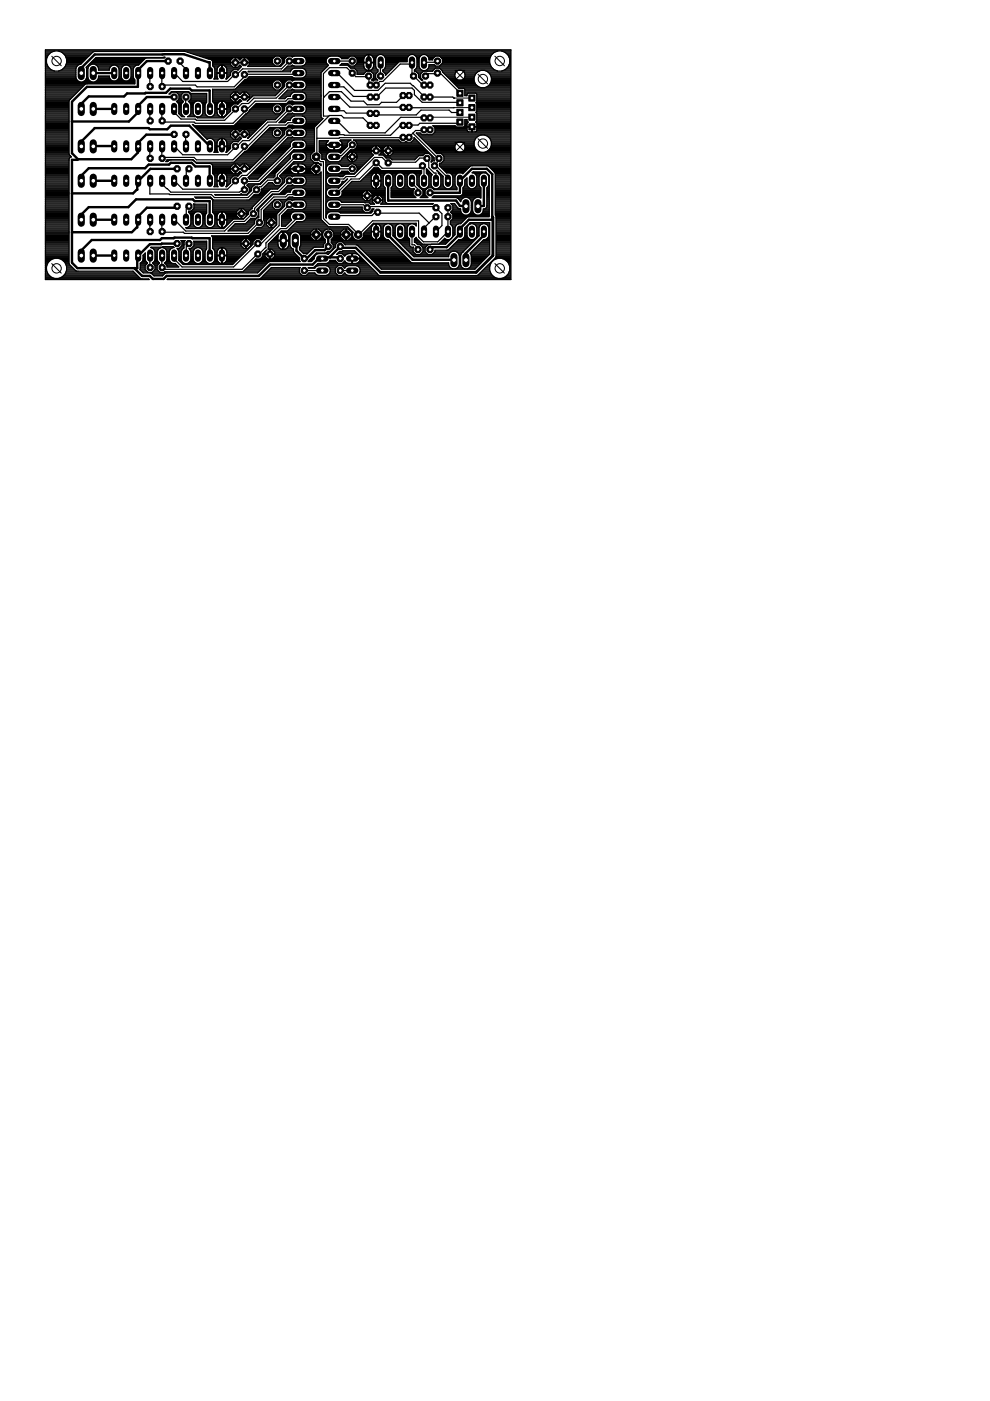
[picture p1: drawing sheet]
<svg xmlns="http://www.w3.org/2000/svg" width="210mm" height="297mm" viewBox="0 0 210 297" stroke-linecap="round" stroke-linejoin="round" font-family="sans-serif">
<g fill="#000" stroke="#000" stroke-width=".25">
<path d="M9.6 10.6v48.7zM9.9 12.5v.9zM10.2 11.7l-.3 .8zM9.6 13.3h.3zM9.6 13.1h.3zM9.6 12.8h.3zM9.6 12.6h.3zM9.6 13.5h.3zM9.6 12.4h.3zM9.6 12.2h.4zM9.6 13.7h.4zM9.6 13.9h.5z"/>
<path d="M9.6 11.9h.5zM10.2 11.7l.6-.6zM9.9 13.4l.3 .7zM9.6 11.7h.6zM9.6 14.2h.6zM9.6 14.4h.8zM9.6 11.5h.8zM9.6 11.3h1zM9.6 14.6h1zM10.8 11.1l.8-.3zM10.2 14.1l.6 .7zM9.6 11h1.4z"/>
<path d="M9.6 14.8h1.4zM9.6 10.8h1.9zM9.6 15h1.9zM11.6 10.8h.8zM10.8 14.8l.8 .3zM12.4 10.8l.8 .3zM11.6 15.1h.8zM13.2 11.1l.6 .6zM12.4 15.1l.8-.3zM13.8 11.7l.3 .8zM13.8 14.1l-.6 .7zM14.1 12.5v.9z"/>
<path d="M14.1 13.4l-.3 .7zM9.6 19.9h6.4zM16.1 14.5v2zM16.3 14.1l-.2 .4zM9.6 16.4h6.5zM9.6 16.2h6.5zM9.6 15.9h6.5zM9.6 15.7h6.5zM9.6 15.5h6.5zM9.6 15.3h6.5zM12.5 15h3.6zM13 14.8h3.1z"/>
<path d="M13.3 14.6h2.8zM9.6 16.6h6.6zM13.6 14.4h2.6zM9.6 19.7h6.6zM9.6 16.8h6.6zM13.8 14.2h2.4zM16.1 16.5l.2 .4zM16.3 14.1l.3-.3zM9.6 17.1h6.8zM13.9 13.9h2.5zM9.6 19.5h6.8zM16.3 16.9l.3 .3z"/>
<path d="M16.6 13.8l.4-.2zM9.6 19.3h7.1zM14 13.7h2.7zM9.6 17.3h7.2zM9.6 19h7.3zM16.6 17.2l.4 .2zM17 13.6h.1zM9.6 18.8h7.5zM19.7 11l-2.6 2.6zM14.1 13.5h3.2zM9.6 18.6h7.7zM17 17.4h.5z"/>
<path d="M14.1 13.3h3.4zM9.6 18.4h8zM14.1 13.1h3.6zM9.6 18.2h8.2zM17.5 17.4l.4-.2zM14.1 12.8h3.8zM9.6 17.9h8.4zM18.1 17.9l.2-.1zM14.1 12.6h4zM18.2 16.9l-.3 .3zM18.3 14.3l.1 .2zM18.3 17.8h.3z"/>
<path d="M14.1 12.4h4.3zM18.4 14.5v2zM18.4 16.5l-.2 .4zM18.6 17.8h10zM14 12.2h4.6zM18.6 14.5v2zM18.8 14.1l-.2 .4zM18.4 16.4h.2zM18.4 16.2h.2zM18.4 15.9h.2zM18.4 15.7h.2zM18.4 15.5h.2z"/>
<path d="M18.4 15.3h.2zM18.4 15h.2zM18.4 14.8h.2zM18.4 14.6h.2zM18.3 16.6h.4zM18.3 14.4h.4zM18.2 16.8h.6zM18.4 14.2h.4zM18.8 14.1l.3-.3zM18.6 16.5l.2 .4zM13.9 11.9h4.9zM18.6 13.9h.3z"/>
<path d="M18 17.1h1zM13.8 11.7h5.2zM19.1 13.8l.4-.2zM18.8 16.9l.3 .3zM18.8 13.7h.4zM13.6 11.5h5.6zM17.7 17.3h1.6zM13.3 11.3h6.2zM19.5 13.6h.5zM19.1 17.2l.4 .2zM13 11h6.7zM19.7 11l.3-.1z"/>
<path d="M20 10.9h.2zM20 13.6l.4 .2zM19.5 17.4h.5zM20.2 10.9h14.2zM20.3 12.2l-2 2.1zM20.4 13.8l.3 .3zM20 17.4l.4-.2zM20.7 14.1l.2 .4zM20.7 16.9l-.3 .3zM20.9 14.5v.4zM20.9 14.9h2.3zM20.9 16.1v.4z"/>
<path d="M20.9 16.5l-.2 .4zM23.2 14.6v.3zM23.3 14.2l-.1 .4zM23.2 16.1v.2zM20.9 16.1h2.3zM20.9 16.2h2.3zM20.9 14.8h2.3zM20.9 14.6h2.3zM20.9 16.4h2.3zM20.8 16.6h2.5zM20.8 14.4h2.5zM23.3 14.2l.3-.3z"/>
<path d="M23.2 16.3l.1 .4zM20.8 14.2h2.6zM20.7 16.8h2.7zM23.6 13.9l.4-.1zM23.3 16.7l.3 .3zM20.6 13.9h3.1zM20.6 17.1h3.1zM24 13.8h.4zM23.6 17l.4 .2zM24.4 13.8l.4 .1zM24 17.2h.4zM24.8 13.9l.3 .3z"/>
<path d="M24.4 17.2l.4-.2zM25.1 14.2l.2 .4zM25.1 16.7l-.3 .3zM25.3 14.6v1.7zM25.3 16.3l-.2 .4zM25.7 14.6v1.7zM25.9 14.2l-.2 .4zM25.3 16.2h.4zM25.3 15.9h.4zM25.3 15.7h.4zM25.3 15.5h.4zM25.3 15.3h.4z"/>
<path d="M25.3 15h.4zM25.3 14.8h.4zM25.2 14.6h.5zM25.2 16.4h.5zM25.1 16.6h.7zM25.1 14.4h.7zM25.9 14.2l.3-.3zM25.7 16.3l.2 .4zM25 14.2h1zM25 16.8h1zM26.2 13.9l.3-.1zM25.9 16.7l.3 .3z"/>
<path d="M24.8 13.9h1.4zM24.7 17.1h1.5zM26.5 13.8h.4zM26.2 17l.3 .2zM26.9 13.8l.4 .1zM26.5 17.2h.4zM27.3 13.9l.3 .3zM26.9 17.2l.4-.2zM27.6 14.2l.2 .4zM27.6 16.7l-.3 .3zM27.8 14.6v1.7zM27.8 16.3l-.2 .4z"/>
<path d="M28.3 14.6v1.7zM28.4 14.2l-.1 .4zM27.8 16.2h.5zM27.8 15.9h.5zM27.8 15.7h.5zM27.8 15.5h.5zM27.8 15.3h.5zM27.8 15h.5zM27.8 14.8h.5zM27.8 14.6h.5zM27.8 16.4h.5zM27.7 16.6h.7z"/>
<path d="M27.7 14.4h.7zM28.3 16.3l.1 .4zM28.4 14.2l.3-.3zM27.5 14.2h1zM27.5 16.8h1zM28.6 16.9v.9zM28.4 16.7l.2 .2zM9.6 17.7h19zM9.6 17.5h19zM20.2 17.3h8.4zM27.3 17.1h1.3zM28.7 13.9l.4-.1z"/>
<path d="M27.3 13.9h1.4zM29.1 13.8h.3zM29.4 13.8l1.2-1.2zM20.3 13.7h9.2zM19 13.5h10.7zM19.3 13.3h10.6zM19.5 13.1h10.6zM19.7 12.8h10.7zM19.9 12.6h10.7zM30.6 12.6l.2-.2zM30.8 12.4l.2-.1zM20.2 12.4h10.6z"/>
<path d="M31 12.3h3.8zM31.8 15.5v2.8zM34.3 15.5v2.8zM20.3 12.2h14.1zM34.4 10.9h.2zM34.7 18l-.3 .4zM35 12.1l-.2 .2zM34.6 12.2l.3-.1zM34.9 10.9h4.1zM34.6 12.2h.3zM34.9 12.1h.1zM35.8 19.9h.3z"/>
<path d="M36.5 19.5l-.4 .4zM36 19.7h.3zM36.3 19.4l-.5 .5zM36.5 19.5h.8zM37.3 19.5l.7 .6zM38.2 13v.5zM37.8 19.9h.8zM37 15.5l1.7 1.8zM37.5 19.7h1.3zM39 19.5h.9zM39.1 10.9h.1zM38.2 13.5l.9 .9z"/>
<path d="M39.2 10.9l5.1 1.7zM39.4 14.4v1.1zM39.1 14.4h.3zM39.9 19.5l.6 .6zM36.3 19.4h3.7zM36.3 19.5h3.8zM40 19.4l.3 .3zM40.1 19.7h.2zM40.3 19.7l.2 .1zM40.5 19.8h.3zM34.7 18h6.7zM41.4 18l.4 .4z"/>
<path d="M40.8 19.8h3zM40.3 19.9h3.5zM44.3 12.6h.3zM44.6 12.6l.2 .1zM44.8 12.7l.2 .1zM45 12.8l.1 .3zM45 18.9l.1 .1zM45.1 13.1v.2zM45.1 13.3v.6zM45.1 19v.3zM45.1 19.3v2.3zM45.1 13.9l.3 .3z"/>
<path d="M45.4 16.8h.8zM45.4 14.2l.2 .4zM45.6 14.6v1.7zM45.6 16.3l-.2 .4zM46 15.6v.6zM46 15.6h1zM46 14.8v.6zM46.1 14.6l-.1 .2zM45.6 16.2h.4zM45.6 15.9h.4zM45.6 15.7h.4zM45.6 15.3h.4z"/>
<path d="M45.6 15h.4zM45.6 14.8h.4zM46 16.2l.1 .2zM46.1 14.4v.2zM45.5 16.4h.6zM45.6 14.6h.5zM46.1 16.4v.1zM46.2 14.3l-.1 .1zM45.5 14.4h.6zM45.4 16.6h.7zM46.1 16.5l.1 .2zM46.3 14.2l-.1 .1z"/>
<path d="M46.4 14.1l-.1 .1zM45.3 14.2h1zM46.4 14.1l.1-.2zM46.5 13.9h.2zM45.1 13.9h1.4zM46.7 13.9l.1-.1zM46.8 13.8h.2zM47 15.4v.2zM46 15.4h1zM47 13.8v1.6zM47 15.4h.1zM45.6 15.5h1.4z"/>
<path d="M47.1 13.8v1.6zM47.1 13.8h.2zM47.1 15.4v.2zM47.1 15.6h1zM47 15.3h.1zM47 15h.1zM47 14.8h.1zM47 14.6h.1zM47 14.4h.1zM47 14.2h.1zM47 13.9h.1zM47.3 13.8l.2 .1z"/>
<path d="M47.5 13.9h.1zM47.6 13.9l.1 .2zM47.7 14.1l.2 .1zM47.9 14.2v.1zM47.9 16.8h.1zM47.9 14.3l.1 .1zM48 14.4l.1 .2zM48 16.5l-.1 .2zM48 16.8l.9-.9zM48.1 14.6v.2zM48.1 16.4l-.1 .1zM48.1 14.8v.6z"/>
<path d="M47.1 15.4h1zM48.1 15.6v.6zM48.1 16.2v.2zM48 16.6h.2zM38.7 17.3h9.6zM48.1 16.4h.3zM48.1 16.2h.5zM48.9 15.4v.5zM48.9 15.4l.6-.6zM48.9 13.3v.4zM48.9 13.3h.9zM48.9 12.8v.4z"/>
<path d="M48.9 12.8l.6-.6zM48.1 15.9h.8zM48.1 15.7h.8zM47.1 15.5h1.8zM45.1 13.5h3.8zM45.1 13.1h3.8zM45 12.8h3.9zM45.1 13.7h3.8zM48.1 15.3h.9zM45.1 19.9h4zM44.7 12.6h4.4zM47.6 13.9h1.5z"/>
<path d="M48.1 15h1.1zM45.1 19.7h4.2zM43.8 12.4h5.5zM47.9 14.2h1.4zM48.1 14.8h1.3zM45 18.9h4.4zM49.5 14.8h.9zM48.9 13.7l.6 .6zM49.5 12.2h.3zM49.5 19.5h.3zM49.7 15.9l-1.4 1.4zM41.8 18.4h7.9z"/>
<path d="M49.8 13.3v1zM49.5 14.3h.3zM49.8 13.2v.1zM48.9 13.2h.9zM49.8 12.2v1zM49.8 13.2h.2zM49.8 19.5v1zM45.1 13.3h4.7zM49.4 18.9h.5zM49.7 15.9h.2zM50 13.2v.1zM50 13.3h.9z"/>
<path d="M50 13.3v1zM49.8 13.3h.2zM50 12.2v1zM50 12.2h.4zM50 19.5h.4zM49.8 19.9h.2zM49.8 19.7h.2zM49.8 14.2h.2zM49.8 13.9h.2zM49.8 13.7h.2zM49.8 13.5h.2zM49.8 13.1h.2z"/>
<path d="M49.8 12.8h.2zM49.8 12.6h.2zM49.8 12.4h.2zM49.9 15.7h.4zM50.4 14.8l.1 .1zM50 14.3h.4zM50.4 12.2l.5 .5zM50.4 19.5l.5 .5zM50.5 14.9l.7-.8zM48.1 14.6h2.6zM50.9 13.8l-.5 .5zM50.9 12.7l.5-.5z"/>
<path d="M48 14.4h2.9zM50.9 13.3h.9zM50 13.2h.9zM50.8 19.9h.2zM50.7 12.6h.3zM50.7 13.9h.3zM50.5 14.2h.7zM50.9 13.8l.3 .3zM50.5 19.7h.7zM50.5 12.4h.7zM51.4 12.2h.4zM51.4 19.5h.4z"/>
<path d="M51.4 14.6l-1.1 1.1zM51.8 13.2v.1zM50.9 13.2h.9zM51.8 12.2v1zM51.8 13.2h.1zM51.8 19.5v1zM50 13.3h1.8zM51.9 12.2v1zM51.9 12.2h.4zM51.9 13.2v.1zM51.9 13.3h1zM51.9 19.5h.4z"/>
<path d="M51.8 19.9h.1zM51.8 19.7h.1zM51.8 13.1h.1zM51.8 12.8h.1zM51.8 12.6h.1zM51.8 12.4h.1zM51.9 16.8l-2 2.1zM52.3 12.2l.6 .6zM51.9 16.8h.4zM52.3 19.5l.6 .6zM51.8 15.7h.5zM52.3 15.7l-2.6 2.7z"/>
<path d="M51.8 15.8l.5-.1zM52.5 14.1h7zM52.6 15.1l.1 .1zM52.7 15.2h8.9zM52.9 12.8v.4zM51.9 13.2h1zM52.9 13.3v.4zM52.9 13.7l-.4 .4zM52.9 16.3l-.6 .5zM57.8 17.6v.9zM57.8 17.6l.6-.6zM57.8 12.5v.9z"/>
<path d="M57.8 12.5l.6-.6zM50.4 18.4h7.4zM50.6 18.2h7.2zM50.8 17.9h7zM51.1 17.7h6.7zM51.9 13.3h5.9zM52.9 13.1h4.9zM52.9 12.8h4.9zM52.6 12.6h5.2zM51.3 17.5h6.6zM52.9 13.5h5zM52.4 12.4h5.5z"/>
<path d="M50.2 18.6h7.7zM51.5 17.3h6.6zM52.8 13.7h5.3zM50 18.8h8.1zM43.1 12.2h15zM51.7 17.1h6.6zM52.6 13.9h5.7zM42.4 11.9h15.9zM45.1 19h13.3zM58.4 17h.8zM57.8 18.5l.6 .6zM58.4 11.9h.8z"/>
<path d="M57.8 13.4l.6 .6zM52.7 19.9h6zM52.5 19.7h6.4zM45.1 19.5h14.1zM59.2 17l.6 .6zM58.4 19.1h.8zM59.2 11.9l.6 .6zM58.4 14h.8zM45.1 19.3h14.3zM59.5 14.1l.8-.8zM52.6 15.1h6.9zM59.2 19h.4z"/>
<path d="M59.3 13.9h.3zM51.4 14.6h8.3zM59.5 18.8h.3zM59.8 17.6v.9zM59.8 18.5l-.6 .6zM59.8 12.5v.9zM59.8 13.4l-.6 .6zM59.5 13.7h.4zM59.5 15.1h.4zM59.7 18.6h.3zM59.7 13.5h.4zM59.8 18.4h.5z"/>
<path d="M60.3 12.5v.8zM60.3 12.5l.6-.6zM60.3 17.6v.8zM60.3 17.6l.6-.6zM59.8 18.2h.5zM59.8 17.9h.5zM59.8 17.7h.5zM59.8 13.3h.5zM59.8 13.1h.5zM59.8 12.8h.5zM59.8 12.6h.5zM59.8 17.5h.6z"/>
<path d="M59.7 12.4h.7zM59.5 17.3h1.1zM59.5 12.2h1.1zM59.3 17.1h1.5zM59.3 11.9h1.6zM60.9 11.9h.9zM60.9 17h.9zM61 14l-1.1 1.1zM59.1 20.9l1.9-1.8zM61.3 18h1.9zM58.5 20.8l2.8-2.8zM61.3 13h1.9z"/>
<path d="M61.3 13l-1.6 1.6zM61.7 14.9l-.1 .3zM60 15h1.6zM61.7 14.9l.3-.3zM61.7 20l.3-.3zM60.2 19.9h1.5zM61.8 11.9l.2 .2zM61 14h.8zM61.8 17l.2 .2zM61 19.1h.8zM60.2 14.8h1.6zM52.9 16.3h9z"/>
<path d="M62 13.8l-.2 .2zM62 18.9l-.2 .2zM60.4 19.7h1.6zM62 12.1l.4-.2zM62 14.6l.4-.1zM61.9 16.3l.1 .1zM62 17.1l.4-.1zM62 19.7l.4-.2zM60.4 14.6h1.6zM52.7 16.4h9.3zM61.8 17.1h.4zM61.8 13.9h.5z"/>
<path d="M61.8 11.9h.5zM61.8 19h.5zM62.4 11.9h1.7zM62 13.8l.4 .2zM62.4 14.5h1.7zM62 16.4l.4 .1zM62.4 17h1.7zM62 18.9l.4 .2zM62.4 19.5h1.7zM52.3 15.7h10.7zM63.2 15.5l-.2 .2zM64.1 11.9l.4 .2z"/>
<path d="M62.4 14h1.7zM64.1 14.5l.4 .1zM62.4 16.5h1.7zM64.1 17l.4 .1zM62.4 19.1h1.7zM64.1 19.5l.4 .2zM64.5 12.1l.3 .3zM64.1 14l.4-.2zM64.5 14.6l.3 .3zM64.1 16.5l.4-.1zM64.5 17.1l.3 .3zM64.1 19.1l.4-.2z"/>
<path d="M64.5 19.7l.3 .3zM64.8 12.4l.1 .3zM64.5 13.8l.3-.3zM64.8 14.9l.1 .4zM64.5 16.4l.3-.3zM64.8 17.4l.1 .4zM64.8 18.6l-.3 .3zM64.8 20l.1 .4zM64.9 12.7v.5zM64.9 13.2l-.1 .3zM64.9 15.3v.4zM64.9 15.7l-.1 .4z"/>
<path d="M64.9 17.8v.4zM64.9 18.2l-.1 .4zM68.1 15.4l.3-.3zM64.7 19.9h3.4zM64.5 19.7h3.6zM60.6 19.5h7.5zM60.8 19.3h7.3zM64.2 19h3.9zM64.6 18.8h3.5zM64.8 18.6h3.3zM64.9 18.4h3.2zM64.9 18.2h3.2z"/>
<path d="M64.9 17.9h3.2zM64.9 17.7h3.2zM64.8 17.5h3.3zM64.6 17.3h3.5zM64.3 17.1h3.8zM52.3 16.8h15.8zM52.5 16.6h15.6zM64.5 16.4h3.6zM64.7 16.2h3.4zM64.9 15.9h3.2zM64.9 15.7h3.2zM64.9 15.5h3.2z"/>
<path d="M64.9 15.3h3.3zM68.4 15.1l.9-1zM64.9 15h3.5zM68.6 15.6l1.2-1.2zM64.7 14.8h3.9zM64.5 14.6h4.4zM60.6 14.4h8.5zM69.2 12.7v.5zM69.3 12.4l-.1 .3zM64.9 13.1h4.3zM64.9 12.8h4.3zM64.9 13.3h4.3z"/>
<path d="M64.9 12.6h4.3zM60.8 14.2h8.5zM64.8 13.5h4.5zM64.8 12.4h4.5zM69.2 13.2l.1 .3zM69.3 12.4l.3-.3zM69.3 14.1l.3-.3zM64.6 13.7h4.9zM64.6 12.2h4.9zM64.2 13.9h5.3zM69.3 13.5l.3 .3zM69.6 12.1l.4-.2z"/>
<path d="M69.8 19.4h2.6zM69.8 14.4h3.7zM64.2 11.9h5.7zM70 11.9h1.7zM70.9 18l.3 .4zM70.9 15.5l.5 .5zM71.7 11.9l.4 .2zM71.4 16h.6zM72.1 13.8h1.6zM72.1 12.1l.3 .3zM72.4 19.4l2 2zM72.1 13.8l.3-.3z"/>
<path d="M72.4 12.4h1.3zM71.2 18.4h1.7zM73.5 14.4l1.2 1.1zM73.7 12.4l.5-.5zM72.4 13.5h1.3zM73.7 13.8l.3 .3zM72.4 12.4h1.4zM72.2 13.7h1.8zM72.2 12.2h1.8zM74 14.1l.3 .4zM73.9 13.9h.3zM71.8 11.9h2.4z"/>
<path d="M74.2 11.9h.9zM73.7 13.5l.5 .5zM74.3 14.5h.8zM74.7 15.5l.7 .8zM70.9 13h3.8zM75.1 11.9l.6 .6zM74.2 14h.9zM75.1 14.5l.6 .5zM72 16l3.2 3.2zM75.4 16.3h2.8zM75.7 12.5v.9zM75.7 13.4l-.6 .6z"/>
<path d="M75.7 15v.7zM75.7 15.7h1.4zM77.1 15.7l.6-.6zM77.1 13.3v.7zM77.1 13.3h1zM77.1 12.5v.7zM77.2 12.4l-.1 .1zM75.1 13.9h2zM75.4 13.7h1.7zM75.6 13.5h1.5zM75.7 13.1h1.4zM75.7 12.8h1.4z"/>
<path d="M75.7 12.6h1.4zM75.6 12.4h1.5zM77.1 14l.1 .2zM77.2 12.2v.2zM74.1 14.2h3.1zM77.2 14.2v.1zM77.3 12.1l-.1 .1zM75.4 12.2h1.8zM74.3 14.4h2.9zM77.2 14.3l.1 .2zM77.4 11.9l-.1 .2zM75.7 15.5h1.6z"/>
<path d="M77.3 14.5l.1 .1zM77.4 11.9l.1-.1zM75.3 14.6h2.1zM75.1 11.9h2.3zM77.4 14.6l.1 .1zM77.5 11.8l.1-.1zM75.7 15.3h1.8zM41.7 11.7h35.9zM77.5 14.7l.1 .1zM77.6 11.7l.2-.1zM75.5 14.8h2.1zM77.7 15.1h.9z"/>
<path d="M77.6 14.8l.2 .1zM77.8 11.6h.1zM77.8 14.9h.1zM77.9 11.6h.2zM78.1 11.6v1.6zM78.1 13.2h.1zM78.1 13.3v1.7zM77.9 14.9l.2 .1zM78.1 13.2v.1zM77.1 13.2h1zM75.7 13.3h2.4zM78.2 16.3v1.7z"/>
<path d="M78.2 16.1v.2zM78.2 18h.3zM78.2 11.6v1.6zM78.2 13.2v.1zM78.2 13.3h1zM78.2 13.3v1.7zM78.1 13.3h.1zM78.1 14.8h.1zM78.1 14.6h.1zM78.1 14.4h.1zM78.1 14.2h.1zM78.1 13.9h.1z"/>
<path d="M78.1 13.7h.1zM78.1 13.5h.1zM78.1 13.1h.1zM78.1 12.8h.1zM78.1 12.6h.1zM78.1 12.4h.1zM78.1 12.2h.1zM78.1 11.9h.1zM78.1 11.7h.1zM78.3 11.6h.1zM78.4 11.6h.2zM78.3 15l.1-.1z"/>
<path d="M78.5 18h1.3zM78.6 11.6l.1 .1zM78.4 14.9h.2zM78.6 15.1l.6 .6zM78.7 11.7l.1 .1zM78.6 14.9l.1-.1zM78.8 17h.1zM78.8 11.8l.2 .1zM78.7 14.8l.1-.1zM78.9 17l.2 .2zM79 11.9l.1 .2zM79 14.6l-.2 .1z"/>
<path d="M79.1 12.1v.1zM79.1 14.5l-.1 .1zM79.3 17l-.2 .2zM79.1 12.2l.1 .2zM79.1 14.3v.2zM79.2 12.4v.1zM79.2 14.2l-.1 .1zM79.2 15.7v.9zM78.8 17l.4-.4zM79.2 12.5v.7zM78.2 13.2h1zM79.2 13.3v.7z"/>
<path d="M79.2 14v.2zM79 17.1h.2zM79.3 17h.8zM79.7 15.7v.9zM79.7 15.7l.4-.5zM79.7 12.4v1.7zM79.8 12l-.1 .4zM79.2 16.4h.5zM79.2 16.2h.5zM79.2 15.9h.5zM79.2 15.7h.5zM79.2 13.9h.5z"/>
<path d="M79.2 13.7h.5zM79.2 13.5h.5zM78.2 13.3h1.5zM79.2 13.1h.5zM79.2 12.8h.5zM79.2 12.6h.5zM79.2 14.2h.5zM79.2 12.4h.5zM79.1 16.6h.6zM79.8 18l.7-.7zM79.1 14.4h.7zM79.1 12.2h.7z"/>
<path d="M79.7 14.1l.1 .4zM79.8 12l.3-.3zM79 15.5h.9zM79 11.9h.9zM79 14.6h.9zM78.9 16.8h1zM79.7 16.6l.4 .4zM78.8 15.3h1.3zM79.8 14.5l.3 .3zM80.1 11.7l.4-.1zM78.7 11.7h1.4zM80.1 14.8v.4z"/>
<path d="M75.7 15h4.4zM78.7 14.8h1.4zM75.2 19.2h4.9zM80.5 11.6h.4zM80.5 17.3h.7zM80.6 13.3v2.8zM80.9 11.6l.4 .1zM81.2 17.3l3.6-3.7zM81.2 14.9v.2zM81.2 15.1l.5 .6zM81.3 11.7l.3 .3zM81.2 14.9l.1-.1z"/>
<path d="M81.6 12l.1 .4zM81.6 14.5l-.3 .3zM80.1 19.2l1.6-1.5zM81.7 12.4v1.7zM81.7 14.1l-.1 .4zM81.7 15.7v.3zM84.3 13.4l-2.6 2.6zM81.8 18.7l-1.9 1.9zM81.7 15.7h.3zM81.6 15.5h.6zM81.3 15.3h1.1zM81.2 15h1.4z"/>
<path d="M81.2 14.8h1.7zM81.5 14.6h1.6zM81.6 14.4h1.7zM81.7 14.2h1.8zM81.7 13.9h2.1zM81.7 13.7h2.3zM81.7 13.5h2.5zM84.3 13.4l.3-.3zM81.7 13.3h2.7zM84.6 13.1h1.7zM84.8 13.6h2.6zM86.3 12.4v.7z"/>
<path d="M86.5 12l-.2 .4zM81.7 13.1h4.6zM81.7 12.8h4.6zM81.7 12.6h4.6zM81.7 12.4h4.6zM81.6 12.2h4.8zM86.5 12l.3-.3zM81.5 11.9h5.1zM86.8 11.7l.4-.1zM81.3 11.7h5.5zM81.7 17.7h5.3zM87.2 11.6h.4z"/>
<path d="M87.4 13.6v2.5zM87.4 16.1h.3zM87.4 13.3v.3zM81.8 18.7h5.6zM87 17.7l.5 .5zM87.6 11.6l.3 .1zM87.5 18.2h.1zM87.7 16.1l1.9 1.9zM87.9 14.8v.3zM87.9 15.1h.2zM87.4 18.7l.5 .5zM87.9 11.7l.3 .3z"/>
<path d="M88.1 15.1l.6 .6zM88.2 12l.2 .4zM88.2 14.5l-.3 .3zM88.4 12.4v1.7zM88.4 14.1l-.2 .4zM88.7 15.7v.7zM88.7 16.4l.7 .7zM88.9 12.4v1.7zM89 12l-.1 .4zM88.4 13.9h.5zM88.4 13.7h.5zM88.4 13.5h.5z"/>
<path d="M88.4 13.3h.5zM88.4 13.1h.5zM88.4 12.8h.5zM88.4 12.6h.5zM88.4 12.4h.5zM88.4 14.2h.5zM88.3 14.4h.7zM88.3 12.2h.7zM88.9 14.1l.1 .4zM89 12l.3-.3zM88.2 11.9h.9zM88.2 14.6h.9z"/>
<path d="M89.2 15.7v.9zM89.2 15.7l.6-.6zM88.7 16.4h.5zM88.7 16.2h.5zM88.7 15.9h.5zM88.7 15.7h.5zM88.9 16.6h.3zM89 14.5l.3 .3zM89.3 11.7l.4-.1zM87.9 11.7h1.4zM88.5 15.5h.9zM87.9 14.8h1.5z"/>
<path d="M89.2 16.8h.3zM89.5 17h.1zM88.3 15.3h1.3zM89.2 16.6l.4 .4zM89.6 18h.3zM89.3 14.8l.4 .2zM89.7 11.6h.4zM89.8 15.1h.9zM89.9 18h1.3zM89.7 15h.4zM90.1 11.6l.4 .1zM90.1 15l.4-.2z"/>
<path d="M90.5 11.7l.3 .3zM90.7 15.1h1zM90.8 14.5l-.3 .3zM90.8 12l.2 .4zM90.8 15.6l-.5 .5zM91 12.4v.3zM91 12.7h.7zM91 13.7v.4zM91 14.1l-.2 .4zM91.7 15l.6-.5zM91.7 12.5v.2zM91.7 12.5l.6-.6z"/>
<path d="M87.9 15h3.8zM91 12.6h.7zM90.9 12.4h.9zM90.4 14.8h1.5zM91 13.7h1.1zM90.8 12.2h1.3zM90.7 14.6h1.5zM91 13.9h1.3zM90.7 11.9h1.6zM92.3 14.5h.9zM92.3 11.9h.9zM92.1 13.7l.2 .3z"/>
<path d="M89.9 13.2h2.5zM92.7 13l-.3 .2zM92.8 15.5l.5 .1zM93.2 14.5l.6 .5zM93.2 11.9l.6 .6zM92.3 14h.9zM92.8 15.5h.5zM90.8 15.6h2.5zM93.8 15v.2zM93.8 15.2l3.5 3.5zM93.8 12.5v.9zM93.8 13.4l-.6 .6z"/>
<path d="M96.4 15.7v.5zM96.6 15.3l-.2 .4zM94.7 16.2h1.7zM94.5 15.9h1.9zM94.3 15.7h2.2zM95 16.4h1.5zM94.1 15.5h2.4zM96.6 15.3l.3-.3zM96.4 16.2l.2 .4zM95.2 16.6h1.4zM93.8 15.3h2.9zM95.4 16.8h1.5z"/>
<path d="M96.9 15l.4-.1zM96.6 16.6l.3 .3zM93.8 15h3.1zM97.3 18.7h1zM97.3 14.9h.4zM96.9 16.9l.4 .1zM93.3 15.5l4.2 4.2zM97.7 14.9l.4 .1zM97.3 17h.4zM98.1 15l.3 .3zM97.7 17l.4-.1zM98.3 18.7l.3 .2z"/>
<path d="M98.4 15.3l.2 .4zM98.4 16.6l-.3 .3zM98.6 18.9v1.4zM98.6 15.7v.5zM98.6 16.2l-.2 .4zM99 20l.3-.3zM98.6 19.9h.5zM99.3 19.7h1.6zM100.5 16.4v.7zM100.8 15.7l-.3 .7zM95.6 17.1h4.9zM98.2 16.8h2.3z"/>
<path d="M98.4 16.6h2.1zM98.5 16.4h2zM95.8 17.3h4.8zM98.6 16.2h2zM96.1 17.5h4.6zM98.6 15.9h2.1zM96.3 17.7h4.5zM101.3 15.2l-.5 .5zM100.5 17.1l.3 .7zM98.6 15.7h2.2zM100.9 19.7l.2 .3zM96.5 17.9h4.4z"/>
<path d="M98.5 15.5h2.5zM101.1 20v1.6zM96.7 18.2h4.5zM98.4 15.3h2.8zM101.3 15.2l.7-.3zM100.8 17.8l.5 .5zM96.9 18.4h4.6zM98.1 15h3.6zM102 14.9h.7zM101.3 18.3l.7 .3zM102.7 14.9l.7 .3zM102 18.6h.7z"/>
<path d="M103.4 15.2l.5 .5zM102.7 18.6l.7-.3zM103.8 12.5v.9zM104.1 11.7l-.3 .8zM93.8 13.3h10zM93.8 13.1h10zM93.8 12.8h10zM93.8 12.6h10zM93.7 13.5h10.2zM93.7 12.4h10.2zM103.9 15.7l.3 .7zM103.4 18.3l.5-.5z"/>
<path d="M93.5 12.2h10.4zM93.5 13.7h10.5zM93.2 13.9h10.9zM93.2 11.9h10.9zM104.7 11.1l-.6 .6zM103.8 13.4l.3 .7zM90.5 11.7h13.6zM90.9 14.2h13.3zM104.2 16.4v.7zM104.2 17.1l-.3 .7zM90.8 14.4h13.6zM41.1 11.5h63.3z"/>
<path d="M40.4 11.3h64.2zM93.3 14.6h11.3zM104.7 11.1l.8-.3zM104.1 14.1l.6 .7zM39.7 11h65.2zM93.6 14.8h11.3zM12.5 10.8h93zM103 15h2.5zM105.5 10.8h.9zM104.7 14.8l.8 .3zM106.4 10.8l.7 .3zM105.5 15.1h.9z"/>
<path d="M107.1 11.1l.7 .6zM106.4 15.1l.7-.3zM107.8 11.7l.3 .8zM107.8 14.1l-.7 .7zM108.1 12.5v.9zM108.1 13.4l-.3 .7zM9.6 10.6h98.7zM101 19.9h7.3zM98.6 19.7h9.7zM98.6 19.5h9.7zM98.6 19.3h9.7zM98.6 19h9.7z"/>
<path d="M98.4 18.8h9.9zM97.2 18.6h11.1zM103.2 18.4h5.1zM103.5 18.2h4.8zM103.8 17.9h4.5zM103.9 17.7h4.4zM104 17.5h4.3zM104.1 17.3h4.2zM104.2 17.1h4.1zM104.2 16.8h4.1zM104.2 16.6h4.1zM104.2 16.4h4.1z"/>
<path d="M104.1 16.2h4.2zM104 15.9h4.3zM103.9 15.7h4.4zM103.7 15.5h4.6zM103.5 15.3h4.8zM106.4 15h1.9zM107 14.8h1.3zM107.3 14.6h1zM107.5 14.4h.8zM107.7 14.2h.6zM107.8 13.9h.5zM107.9 13.7h.4z"/>
<path d="M108 13.5h.3zM108.1 13.3h.2zM108.1 13.1h.2zM108.1 12.8h.2zM108.1 12.6h.2zM108 12.4h.3zM107.9 12.2h.4zM107.8 11.9h.5zM107.7 11.7h.6zM107.5 11.5h.8zM107.3 11.3h1zM107 11h1.3z"/>
<path d="M106.4 10.8h1.9zM14.6 33.8v.2zM14.7 33.5l-.1 .3zM14.6 25.9v6.7zM14.6 25.6v.3zM14.6 21.4v4.2zM14.7 21.2l-.1 .2zM9.6 39.9h5zM9.6 39.7h5zM9.6 39.5h5zM9.6 39.3h5zM9.6 39h5z"/>
<path d="M9.6 38.8h5zM9.6 38.6h5zM9.6 38.4h5zM9.6 38.1h5zM9.6 37.9h5zM9.6 37.7h5zM9.6 37.5h5zM9.6 37.3h5zM9.6 37h5zM9.6 36.8h5zM9.6 36.6h5zM9.6 36.4h5z"/>
<path d="M9.6 36.2h5zM9.6 35.9h5zM9.6 35.7h5zM9.6 35.5h5zM9.6 35.3h5zM9.6 35h5zM9.6 34.8h5zM9.6 34.6h5zM9.6 34.4h5zM9.6 34.1h5zM9.6 33.9h5zM9.6 32.6h5z"/>
<path d="M9.6 32.4h5zM9.6 32.2h5zM9.6 31.9h5zM9.6 31.7h5zM9.6 31.5h5zM9.6 31.3h5zM9.6 31h5zM9.6 30.8h5zM9.6 30.6h5zM9.6 30.4h5zM9.6 30.1h5zM9.6 29.9h5z"/>
<path d="M9.6 29.7h5zM9.6 29.5h5zM9.6 29.3h5zM9.6 29h5zM9.6 28.8h5zM9.6 28.6h5zM9.6 28.4h5zM9.6 28.2h5zM9.6 27.9h5zM9.6 27.7h5zM9.6 27.5h5zM9.6 27.3h5z"/>
<path d="M9.6 27.1h5zM9.6 26.8h5zM9.6 26.6h5zM9.6 26.4h5zM9.6 26.2h5zM9.6 25.9h5zM9.6 25.7h5zM9.6 25.5h5zM9.6 25.3h5zM9.6 25h5zM9.6 24.8h5zM9.6 24.6h5z"/>
<path d="M9.6 24.4h5zM9.6 24.2h5zM9.6 23.9h5zM9.6 23.7h5zM9.6 23.5h5zM9.6 23.3h5zM9.6 23.1h5zM9.6 22.8h5zM9.6 22.6h5zM9.6 22.4h5zM9.6 22.2h5zM9.6 21.9h5z"/>
<path d="M9.6 21.7h5zM9.6 21.5h5zM9.6 33.7h5zM9.6 32.8h5.1zM9.6 21.3h5.1zM14.7 33.5l.2-.1zM14.6 32.6l.1 .3zM14.7 21.2l.2-.2zM9.6 33.5h5.2zM14.9 33.4l.2-.1zM14.7 32.9l.2 .1zM14.9 21l3.2-3.1z"/>
<path d="M9.6 33h5.3zM9.6 21h5.3zM9.6 33.3h5.5zM9.6 20.8h5.5zM14.9 33l.2 .3zM9.6 20.6h5.7zM9.6 20.4h6zM9.6 20.2h6.2zM31.8 23.1v2.5zM31.8 31.1v2.4zM34.3 31.1v2.4zM34.3 23.1v2.5z"/>
<path d="M34.6 33.4l-.2 .2zM34.4 38.3l.3 .3zM34.7 38.6v.7zM34.4 25.6l.3 .3zM35.1 34.3h.5zM34.7 39.3l.6 .7zM35.4 34l-.3 .3zM35.3 40h.2zM35.6 34.3l.3-.3zM35.3 34.1h.4zM35.9 34l.2-.1zM35.4 33.9h.6z"/>
<path d="M36.1 33.9h.2zM36.3 33.9h4.5zM37 23.1v1.1zM37 24.2h.4zM37.5 21.6l.3 .3zM37.8 21.9l.1 .3zM37.9 24.1l.7 .6zM37.9 22.2v1.8zM37.9 24v.1zM38 20.1v.9zM37.4 21.5l.6-.5zM37.4 24.2l1 1.1z"/>
<path d="M38.4 20.1v.9zM38.4 20.1l.6-.6zM38 20.8h.4zM38 20.6h.4zM38 20.4h.4zM38 20.2h.4zM38.4 22.2v1.8zM38.6 21.9l-.2 .3zM37.9 23.9h.5zM37.9 23.7h.5zM37.9 23.5h.5zM37.9 23.3h.5z"/>
<path d="M37.9 23.1h.5zM37.9 22.8h.5zM37.9 22.6h.5zM37.9 22.4h.5zM37.9 22.2h.5zM37.9 21h.6zM38 24.2h.5zM37.8 21.9h.7zM38.6 24.7h.5zM38.4 24l.2 .3zM38.6 21.9l.3-.3zM38.2 24.4h.4z"/>
<path d="M37.7 21.3h1zM37.6 21.7h1.1zM37 31l1.7 1.8zM38.4 24.6h.4zM38.6 24.3l.3 .3zM38.4 21l.5 .5zM37.4 21.5h1.5zM38.9 24.6l.2 .1zM39.4 28.6v2.4zM39.4 20.6v2.5zM39.5 38.2l-.1 .1zM39.5 36.2h.1z"/>
<path d="M39.5 36.2v2zM39.6 36.2l.5-.4zM39.8 24.7h1.4zM40 21.6l.3 .3zM39.8 24.7l.2-.1zM40.3 21.9l.2 .3zM40.3 24.3l-.3 .3zM40.5 22.2v1.8zM40.5 24l-.2 .3zM40.5 20.1v.9zM39.9 21.5l.6-.5zM40.8 33.9l.2 .1z"/>
<path d="M40.8 26.4l3.1 3.1zM40.8 26.4h.2zM35.4 33.9h5.6zM41 22.2v1.8zM41.1 21.9l-.1 .3zM40.5 23.9h.5zM40.5 23.7h.5zM40.5 23.5h.5zM40.5 23.3h.5zM40.5 23.1h.5zM40.5 22.8h.5zM40.5 22.6h.5z"/>
<path d="M40.5 22.4h.5zM40.4 22.2h.6zM41 34l.2 .2zM40.4 24.2h.6zM40.3 21.9h.8zM41.1 21.9l.3-.3zM41 24l.1 .3zM41 33.9l.1 .2zM41 26.6h.1zM40.3 24.4h.8zM34.6 33.4h6.5zM34.7 25.9h6.4z"/>
<path d="M41.2 34.2l.5 .4zM41.2 24.7h.4zM41 26.4l.2 .2zM40.2 21.7h1.1zM40.1 24.6h1.3zM41.4 21.6l.4-.2zM41.1 24.3l.3 .3zM38.4 25.3h3zM41.1 25.9l.3 .2zM41.1 34.1l.3 .3zM40 21.5h1.6zM41.6 24.7l.3 .3z"/>
<path d="M41.4 25.3l.3 .2zM41.1 33.4l.6 .5zM41.7 34.6h2.9zM41.8 21.4h.4zM41.4 24.6l.4 .2zM41.9 25h5.5zM42.2 21.4l.4 .2zM41.8 24.8h.4zM42.6 21.6l.3 .3zM42.2 24.8l.4-.2zM42.9 21.9l.1 .3zM42.9 24.3l-.3 .3z"/>
<path d="M43 22.2v1.8zM43 24l-.1 .3zM43.5 22.2v1.8zM43.6 21.9l-.1 .3zM43 23.9h.5zM43 23.7h.5zM43 23.5h.5zM43 23.3h.5zM43 23.1h.5zM43 22.8h.5zM43 22.6h.5zM43 22.4h.5z"/>
<path d="M43 22.2h.5zM42.9 24.2h.7zM42.9 21.9h.7zM43.5 24l.1 .3zM43.8 21.7l-.2 .2zM42.8 24.4h.9zM42.7 21.7h1.1zM43.8 19.8v1.9zM42.4 21.5h1.4zM40.2 21.3h3.6zM40.4 21h3.4zM40.5 20.8h3.3z"/>
<path d="M40.5 20.6h3.3zM40.5 20.4h3.3zM40.5 20.2h3.3zM42.6 24.6h1.3zM43.6 24.3l.3 .3zM43.9 29.5l.4-.2zM43.9 24.6l.4 .2zM44.3 29.3h.4zM44.6 34.6l.2 .2zM44.3 24.8h.4zM44.7 29.3l.4 .2zM44.8 34.8l.2 .1z"/>
<path d="M45 34.9l.1 .3zM45.1 35.2v.2zM45.1 35.4v1.4zM45.1 21.6l.3 .3zM44.7 24.8l.4-.2zM45.1 29.5l.3 .3zM45.1 36.8l.3 .3zM45.4 32.3h.8zM45.4 39.6h.8zM45.4 21.9l.2 .3zM45.4 24.3l-.3 .3zM45.4 29.8l.2 .4z"/>
<path d="M45.4 37.1l.2 .4zM45.6 22.2v1.8zM45.6 24l-.2 .3zM45.6 30.2v1.7zM45.6 31.9l-.2 .4zM45.6 37.5v1.7zM45.6 39.2l-.2 .4zM46 31.1v.7zM46 31.1h1zM46 30.3v.7zM46.1 30.1l-.1 .2zM46 38.4v.7z"/>
<path d="M46 38.4h1zM46 37.6v.6zM46.1 37.4l-.1 .2zM46 23.2v.6zM46 23.2h1zM46 22.4v.6zM46.1 22.2l-.1 .2zM45.6 39h.4zM45.6 38.8h.4zM45.6 38.6h.4zM45.6 38.1h.4zM45.6 37.9h.4z"/>
<path d="M45.6 37.7h.4zM45.6 31.7h.4zM45.6 31.5h.4zM45.6 31.3h.4zM45.6 30.8h.4zM45.6 30.6h.4zM45.6 30.4h.4zM45.6 23.7h.4zM45.6 23.5h.4zM45.6 23.3h.4zM45.6 22.8h.4zM45.6 22.6h.4z"/>
<path d="M45.6 22.4h.4zM45.6 37.5h.4zM45.6 23.9h.4zM46 31.8l.1 .1zM46.1 30v.1zM46 39.1l.1 .1zM46.1 37.3v.1zM46 23.8l.1 .2zM46.1 22.1v.1zM45.5 39.3h.6zM45.6 31.9h.5zM45.6 30.1h.5z"/>
<path d="M45.5 22.2h.6zM46.1 31.9v.2zM46.2 29.8l-.1 .2zM46.1 39.2v.2zM46.2 37.1l-.1 .2zM46.1 24v.2zM46.2 21.9l-.1 .2zM45.5 24.2h.6zM45.5 37.3h.6zM45.4 29.9h.7zM45.4 39.5h.7zM45.4 32.2h.7z"/>
<path d="M45.4 21.9h.8zM46.1 32.1l.1 .1zM46.3 29.7l-.1 .1zM46.1 39.4l.1 .1zM46.3 37l-.1 .1zM46.1 24.2l.1 .1zM46.3 21.8l-.1 .1zM45.4 24.4h.8zM45.3 37h.9zM46.3 29.7l.1-.1zM46.4 36.9l-.1 .1zM46.2 24.3l.1 .1z"/>
<path d="M46.4 21.7l-.1 .1zM45.3 29.7h1zM45.3 21.7h1zM46.4 29.6l.1-.1zM46.4 36.9l.1-.1zM46.3 24.4l.1 .2zM46.4 21.7l.1-.1zM45.1 24.6h1.4zM45.1 36.8h1.4zM46.5 29.5l.2-.1zM46.5 36.8l.2-.1zM46.4 24.6h.1z"/>
<path d="M46.5 21.6l.2-.1zM45.1 29.5h1.4zM45.1 21.5h1.6zM46.7 29.4h.1zM46.7 36.7h.1zM46.5 24.6l.2 .1zM46.7 21.5l.1-.1zM46.8 29.4l.2-.1zM46.8 36.7l.2-.1zM46.7 24.7l.1 .1zM46.8 21.4h.2zM46.8 24.8h.2z"/>
<path d="M47 31v.1zM46 31h1zM47 29.3v1.7zM47 31h.1zM47 38.2v.2zM46 38.2h1zM47 36.6v1.6zM47 38.2h.1zM47 21.4v1.6zM47 23h.1zM47 23.2v1.6zM47 23v.2z"/>
<path d="M46 23h1zM45.6 38.4h1.4zM45.6 31h1.4zM45.6 23.1h1.4zM47.1 29.3v1.7zM47.1 29.3l.2 .1zM47.1 31v.1zM47.1 31.1h1zM47.1 36.6v1.6zM47.1 36.6l.2 .1zM47.1 38.2v.2zM47.1 38.4h1z"/>
<path d="M47.1 21.4v1.6zM47.1 21.4h.2zM47.1 23v.2zM47.1 23.2h1zM47.1 23.2v1.6zM47 23.2h.1zM47 38.1h.1zM47 37.9h.1zM47 37.7h.1zM47 37.5h.1zM47 37.3h.1zM47 37h.1z"/>
<path d="M47 36.8h.1zM47 30.8h.1zM47 30.6h.1zM47 30.4h.1zM47 30.1h.1zM47 29.9h.1zM47 29.7h.1zM47 29.5h.1zM47 24.6h.1zM47 24.4h.1zM47 24.2h.1zM47 23.9h.1z"/>
<path d="M47 23.7h.1zM47 23.5h.1zM47 23.3h.1zM47 22.8h.1zM47 22.6h.1zM47 22.4h.1zM47 22.2h.1zM47 21.9h.1zM47 21.7h.1zM47 21.5h.1zM47.3 29.4h.2zM47.3 36.7h.2z"/>
<path d="M47.3 21.4l.2 .1zM47.1 24.8h.2zM47.4 25l1.5-1.5zM47.5 29.4l.1 .1zM47.5 36.7l.1 .1zM47.5 21.5l.1 .1zM47.3 24.8l.2-.1zM47.6 29.5l.1 .1zM47.6 36.8l.1 .1zM47.6 21.6l.1 .1zM47.5 24.7l.1-.1zM41.7 24.8h5.9z"/>
<path d="M41.7 25.5h5.9zM47.7 29.6l.2 .1zM47.7 36.9l.2 .1zM47.7 21.7l.2 .1zM47.6 24.6h.1zM47.6 24.6h.2zM47.9 29.7v.1zM47.9 37v.1zM47.9 21.8v.1zM47.7 24.6l.2-.2zM47.9 32.3h.1zM47.9 39.6h.1z"/>
<path d="M47.9 29.8l.1 .2zM47.9 37.1l.1 .2zM47.9 21.9l.1 .2zM47.9 24.3v.1zM48 30l.1 .1zM48 32.1l-.1 .1zM48 37.3l.1 .1zM48 39.4l-.1 .1zM48 22.1l.1 .1zM48 24.2l-.1 .1zM48 32.3l.9-.8zM48 39.6l.9-.8z"/>
<path d="M47.9 24.4h.1zM48.1 30.1v.2zM48.1 31.9l-.1 .2zM48.1 37.4v.2zM48.1 39.2l-.1 .2zM48.1 22.2v.2zM48.1 24l-.1 .2zM48.1 30.3v.7zM47.1 31h1zM48.1 31.1v.7zM48.1 31.8v.1zM48.1 37.6v.6z"/>
<path d="M47.1 38.2h1zM48.1 38.4v.7zM48.1 39.1v.1zM48.1 22.4v.6zM47.1 23h1zM48.1 23.2v.6zM48.1 23.8v.2zM48 39.5h.2zM48 32.2h.2zM48 24.2h.3zM38.7 32.8h9.6zM48.1 39.3h.3z"/>
<path d="M48.1 31.9h.3zM48.1 23.9h.4zM48.1 39h.5zM48.1 31.7h.6zM48.1 23.7h.6zM48.1 38.8h.8zM48.9 22.7v.8zM48.9 22.7l.6-.6zM48.9 20.6v.4zM48.9 20.6h.9zM48.9 20.1v.4zM48.9 20.1l.6-.6z"/>
<path d="M48.9 30.6v.9zM48.9 30.6l.6-.6zM48.9 28.6v.3zM48.9 28.6h.9zM48.9 28.1v.3zM48.9 28.1l.6-.6zM48.9 37.9v.9zM48.9 37.9l.6-.6zM48.9 35.9v.3zM48.9 35.9h.9zM48.9 35.4v.3zM48.9 35.4l.6-.6z"/>
<path d="M48.1 38.6h.8zM47.1 38.4h1.8zM48.1 38.1h.8zM48.1 37.9h.8zM45.1 36.2h3.8zM45.1 35.9h3.8zM45.1 35.7h3.8zM45.1 35.5h3.8zM48.1 31.5h.8zM48.1 31.3h.8zM47.1 31h1.8zM48.1 30.8h.8z"/>
<path d="M48.1 30.6h.8zM43.2 28.8h5.7zM43 28.6h5.9zM42.8 28.4h6.1zM42.5 28.2h6.4zM48.1 23.5h.8zM48.1 23.3h.8zM47.1 23.1h1.8zM48.1 22.8h.8zM45.1 20.8h3.8zM45.1 20.4h3.8zM45.1 20.2h3.8z"/>
<path d="M48.1 22.6h.8zM45.1 21h3.8zM45.1 35.3h3.9zM43.4 29h5.6zM42.3 27.9h6.7zM45.1 36.4h3.9zM48.1 37.7h1zM48.1 30.4h1zM45.1 21.3h4zM48.1 22.4h1.1zM41.2 26.6h8zM41.4 34.4h7.8z"/>
<path d="M45 35h4.2zM43.6 29.3h5.6zM45.1 36.6h4.1zM42.1 27.7h7.1zM48.1 37.5h1.2zM48.1 30.1h1.2zM48 22.2h1.4zM47.5 21.5h1.9zM41.7 33.9h7.7zM41.4 26.1h8zM44.9 34.8h4.5zM47.6 29.5h1.8z"/>
<path d="M41.9 27.5h7.5zM47.6 36.8h1.9zM49.5 22.1h.9zM48.9 21l.6 .6zM49.5 30h.9zM48.9 28.9l.6 .6zM49.5 27.5h.3zM49.5 37.3h.9zM48.9 36.2l.6 .6zM49.5 34.8h.3zM49.2 26.6h.4zM49.2 34.4h.4z"/>
<path d="M49.8 20.6v1zM49.5 21.6h.3zM49.8 20.5v.1zM48.9 20.5h.9zM49.8 20.5h.2zM49.8 28.6v.9zM49.5 29.5h.3zM49.8 28.4v.2zM48.9 28.4h.9zM49.8 27.5v.9zM49.8 28.4h.2zM49.8 35.9v.9z"/>
<path d="M49.5 36.8h.3zM49.8 35.7v.2zM48.9 35.7h.9zM49.8 34.8v.9zM49.8 35.7h.2zM45.1 20.6h4.7zM49.9 38.5l-1.6 1.6zM49.9 38.3v.2zM49.9 31.2l-1.6 1.6zM49.9 31v.2zM50 35.7v.2zM50 35.9h.9z"/>
<path d="M50 28.4v.2zM50 28.6h.8zM50 20.5v.1zM50 20.6h.9zM50 20.6v1zM49.8 20.6h.2zM50 19.5v1zM50 28.6v.9zM49.8 28.6h.2zM50 27.5v.9zM50 27.5h.4zM50 35.9v.9z"/>
<path d="M49.8 35.9h.2zM50 34.8v.9zM50 34.8h.4zM49.8 36.8h.2zM49.8 36.6h.2zM49.8 36.4h.2zM49.8 36.2h.2zM49.8 35.5h.2zM49.8 35.3h.2zM49.8 35h.2zM49.8 34.8h.2zM49.8 29.5h.2z"/>
<path d="M49.8 29.3h.2zM49.8 29h.2zM49.8 28.8h.2zM49.8 28.2h.2zM49.8 27.9h.2zM49.8 27.7h.2zM49.8 27.5h.2zM49.8 21.5h.2zM49.8 21.3h.2zM49.8 21h.2zM49.8 20.8h.2zM49.8 20.4h.2z"/>
<path d="M49.8 20.2h.2zM50 23.1l-2.4 2.4zM49.9 23.1h.1zM49.9 38.3h.3zM50 23.1h.2zM49.9 31h.4zM50 21.6h.4zM50.4 30l.1 .1zM50 29.5h.4zM50.4 27.5l.5 .5zM50 36.8h.4zM50.4 34.8l.5 .5z"/>
<path d="M51.1 21.4l-.7 .7zM50.4 37.4l.7-.7zM51.2 29.3l-.7 .8zM48 37.3h2.5zM48 29.9h2.6zM48 21.9h2.6zM47.9 37h2.9zM50.8 28.6h1zM50 28.4h.8zM47.9 29.7h2.9zM47.8 21.7h3zM50.9 21.1l-.5 .5z"/>
<path d="M50.9 20l.5-.5zM50.9 29l-.5 .5zM50.9 28l.5-.5zM50.9 36.3l-.5 .5zM50.9 35.3l.5-.5zM50.9 35.9h.9zM50 35.7h.9zM50.9 20.6h.9zM50 20.5h.9zM50.4 36.8h.6zM50.4 29.5h.7zM50.5 21.5h.6z"/>
<path d="M50.7 21.3h.4zM51.1 21.4h.1zM51.1 36.7h.1zM50.6 35h.5zM50.6 29.3h.5zM50.6 36.6h.5zM50.6 27.7h.5zM50.9 29l.3 .3zM50.9 21.1l.3 .3zM50.9 36.3l.3 .4zM51.3 37.2l-1.1 1.1zM51.3 21.9l-1.1 1.2z"/>
<path d="M50.4 34.8h.9zM50.4 27.5h1zM51.4 27.5h.4zM51.4 34.8h.4zM51.4 29.8l-1.1 1.2zM51.8 35.7v.2zM50.9 35.7h.9zM51.8 28.4v.2zM50.8 28.4h1zM51.8 20.5v.1zM50.9 20.5h.9zM51.8 20.5h.1z"/>
<path d="M51.8 27.5v.9zM51.8 28.4h.1zM51.8 34.8v.9zM51.8 35.7h.1zM50 20.6h1.8zM51.8 38.5h3.1zM51.8 38.3v.2zM51.9 19.5v1zM51.9 20.5v.1zM51.9 20.6h1zM51.9 27.5v.9zM51.9 27.5h.4z"/>
<path d="M51.9 28.4v.2zM51.9 28.6h1zM51.9 34.8v.9zM51.9 34.8h.4zM51.9 35.7v.2zM51.9 35.9h1zM51.8 35.5h.1zM51.8 35.3h.1zM51.8 35h.1zM51.8 34.8h.1zM51.8 28.2h.1zM51.8 27.9h.1z"/>
<path d="M51.8 27.7h.1zM51.8 27.5h.1zM51.8 20.4h.1zM51.8 20.2h.1zM51.9 32.1l-2.3 2.3zM49.6 26.6l2.5-2.4zM52.1 24.2h.2zM52.3 27.5l.6 .6zM51.9 32.1h.4zM52.3 34.8l.6 .6zM51.3 37.2h1zM51.8 31h.5z"/>
<path d="M52.3 31l-2.9 2.9zM52.3 39.3l.6 .5zM52.5 23.1l-3.1 3zM51.8 23.1h.7zM52.5 29.3h.1zM52.5 21.4l.8-.8zM52.3 31h.3zM52.6 37.6l.3 .3zM52.6 29.3l4-3.9zM52.7 39l-.4 .3zM52.5 29.3h.2zM51.3 21.9h1.4z"/>
<path d="M52.8 37.4l-.2 .2zM51.4 29.8h1.4zM52.9 20.1v.4zM51.9 20.5h1zM52.9 20.6v.4zM52.9 21l-.5 .4zM52.9 23.4v.1zM52.9 23.5l-.6 .7zM52.9 28.1v.3zM51.9 28.4h1zM52.9 28.6v.3zM52.9 28.9l-.4 .4z"/>
<path d="M52.9 31.5l-.6 .6zM52.9 35.4v.3zM51.9 35.7h1zM52.9 35.9l7.4-7.4zM52.9 38h1.8zM52.9 39.8v.9zM52.7 29h.2zM53 23.3l-.1 .1zM53.1 31.2l-.2 .2zM52.9 35.7h.2zM52.9 28.8h.2zM52.9 20.8h.2z"/>
<path d="M53.3 39.8l.6-.6zM52.9 39.9h.4zM52.9 35.5h.4zM53.3 20.6l.3-.3zM52.9 28.6h.4zM51.9 20.6h1.4zM52.7 39.7h.7zM52.8 35.3h.7zM52.9 28.4h.7zM52.9 20.4h.7zM53.6 20.3h4.7zM52.5 39.5h1.1z"/>
<path d="M52.5 35h1.3zM52.9 28.2h.9zM53.8 20.8l-1.1 1.1zM52.4 39.3h1.5zM53.9 39.2h.8zM52.3 34.8h1.7zM52.7 27.9h1.3zM52.5 23.1l1.6-1.7zM41.6 34.6h12.6zM52.5 27.7h1.7zM54.3 21.9l-1.3 1.4zM49.6 34.4h4.8z"/>
<path d="M52.3 27.5h2.2zM54.7 38l6.9-7zM49.9 34.1h4.8zM54.7 39.2l.1-.1zM52.9 37.9h1.8zM41.7 27.3h13zM54.8 39.1h.4zM50.1 33.9h4.8zM62.1 31.2l-7.2 7.3zM52.7 37.7h2.2zM41.4 27.1h13.5zM55 39.6l-.6 .6z"/>
<path d="M52.7 39h2.4zM50.3 33.7h4.8zM52.7 37.5h2.4zM41.2 26.8h13.9zM56.3 38l-1.1 1.1zM52.6 39h2.6zM50.5 33.5h4.8zM53 37.3h2.4zM49.7 26.6h5.7zM55 39.6h.4zM55.4 38.7l-.3 .3zM55.2 38.8h.2z"/>
<path d="M50.8 33.3h4.7zM53.2 37h2.4zM49.9 26.4h5.7zM55.5 38.6h.2zM51 33h4.8zM53.4 36.8h2.4zM50.1 26.2h5.7zM55.7 38.4h.2zM51.2 32.8h4.8zM53.6 36.6h2.4zM50.3 25.9h5.7zM55.9 38.1h.2z"/>
<path d="M51.4 32.6h4.8zM53.9 36.4h2.3zM50.6 25.7h5.6zM56.3 38l.3-.3zM56.1 37.9h.2zM51.6 32.4h4.8zM54.1 36.2h2.4zM50.8 25.5h5.7zM56.6 25.4h.4zM56.6 37.7h1.4zM56.3 37.7h.3zM51.9 32.2h4.7z"/>
<path d="M54.3 35.9h2.4zM56.8 38.2l-1.4 1.4zM56.8 25.9l-4 3.9zM52.4 31.9h4.5zM54.5 35.7h2.4zM57 25.4h1.3zM57 38.7l-1.4 1.4zM57 26.5l-4.4 4.5zM52.6 31.7h4.5zM54.8 35.5h2.3zM53.1 31.2l4.1-4.2zM52.8 31.5h4.5z"/>
<path d="M55 35.3h2.3zM53 31.3h4.5zM55.2 35h2.4zM57 38.7h.8zM57.8 27.7v.9zM57.8 27.7l.6-.6zM57.8 22.7v.8zM57.8 22.7l.6-.6zM53.2 31h4.6zM55.7 28.6h2.1zM55.9 28.4h1.9zM56.1 28.2h1.7z"/>
<path d="M56.3 27.9h1.5zM52.9 23.5h4.9zM53 23.3h4.8zM53.2 23.1h4.6zM53.4 22.8h4.4zM55.4 34.8h2.4zM56.9 38.8h.9zM56.6 27.7h1.2zM53.7 22.6h4.1zM52.7 23.7h5.2zM58.3 37.4l-.3 .3zM53.4 30.8h4.6z"/>
<path d="M55.5 28.8h2.5zM55.6 34.6h2.4zM56.8 27.5h1.2zM56.7 39h1.3zM53.9 22.4h4.2zM52.5 23.9h5.7zM56.6 37.5h1.6zM55.2 29h3zM53.7 30.6h4.5zM55.9 34.4h2.3zM56.4 39.3h1.9zM57 27.3h1.3z"/>
<path d="M54.1 22.2h4.2zM58.3 36.9v.5zM58.3 36.9l.3-.3zM56.8 37.3h1.5zM57 37h1.3zM58.3 20.3l2-1.9zM58.3 25.4l2-2zM57.2 36.8h1.1zM57.8 38.8l.6 .6zM58.4 27.1h.8zM57.8 28.6l.6 .6zM58.4 22.1h.8z"/>
<path d="M57.8 23.5l.6 .7zM53.9 30.4h4.5zM56.1 34.1h2.4zM51 25.3h7.5zM52.9 20.2h5.6zM57.4 36.6h1.1zM56.8 25.9h1.7zM53.8 20.8h4.7zM58.6 36.6l3-3zM54.1 30.1h4.6zM56.3 33.9h2.4zM51.2 25h7.5z"/>
<path d="M57.7 36.4h1.1zM58.8 37.1v1.1zM56.8 38.2h2zM58.8 38.2v.1zM54.3 29.9h4.6zM56.5 33.7h2.4zM51.5 24.8h7.4zM57.9 36.2h1.1zM55.8 39.9h3.2zM54.6 29.7h4.5zM56.7 33.5h2.4zM51.7 24.6h7.4z"/>
<path d="M59.1 20.9h1.3zM59.1 26h1.3zM58.4 39.4h.8zM59.2 27.1l.6 .6zM58.4 29.2h.8zM59.2 22.1l.6 .6zM58.4 24.2h.8zM58.1 35.9h1.1zM56 39.7h3.2zM59.3 37.4l.5 .5zM54.8 29.5h4.5zM57 33.3h2.4z"/>
<path d="M51.9 24.4h7.5zM58.3 35.7h1.1zM56.2 39.5h3.3zM55 29.3h4.5zM57.2 33h2.4zM52.1 24.2h7.5zM58.6 35.5h1.1zM59.4 39.3h.3zM59.4 29h.4zM57.4 32.8h2.4zM59.4 23.9h.4zM59.8 37.9v.9z"/>
<path d="M59.8 38.8l-.6 .6zM59.8 27.7v.9zM59.2 29.2l.6-.6zM59.8 22.7v.8zM59.8 23.5l-.6 .7zM58.8 35.3h1.1zM59.6 39h.3zM59.6 28.8h.4zM57.6 32.6h2.4zM59.7 23.7h.3zM59 35h1.1zM59.8 38.8h.3z"/>
<path d="M59.8 28.6h.4zM57.9 32.4h2.3zM59.8 23.5h.4zM60.3 22.7v.7zM60.3 22.7l.6-.6zM60.3 27.7v.8zM60.3 27.7l.6-.6zM60.3 37.9v.8zM60.3 37.9l.6-.6zM59.8 38.6h.5zM59.8 38.4h.5zM59.8 38.1h.5z"/>
<path d="M59.8 37.9h.5zM59.8 28.4h.5zM59.8 28.2h.5zM59.8 27.9h.5zM59.8 23.3h.5zM59.8 23.1h.5zM59.8 22.8h.5zM59.2 34.8h1.1zM59.8 27.7h.5zM60.4 20.9l.5-.5zM60.4 26l.5-.5zM59.8 22.6h.6z"/>
<path d="M58.1 32.2h2.4zM59.2 25.9h1.3zM59.6 37.7h.9zM59.3 20.8h1.2zM59.5 34.6h1.1zM59.6 27.5h1zM57 26.5h3.6zM54.1 21.4h6.5zM59.6 22.4h1zM58.3 31.9h2.4zM59.5 25.7h1.2zM59.5 20.6h1.2z"/>
<path d="M59.4 37.5h1.3zM59.7 34.4h1.1zM54.3 21.9h6.5zM57.2 27h3.6zM59.4 27.3h1.4zM59.3 22.2h1.5zM60.9 20.4h.4zM60.9 25.5h.4zM58.5 31.7h2.4zM60.9 22.1h.9zM60.9 27.1h.9zM60.9 37.3h.9z"/>
<path d="M59.9 34.1h1.1zM59.1 26l1.9-1.8zM61 29.2l-8.2 8.2zM61 39.4l-1.4 1.4zM61.1 21.7l-.3 .2zM61.1 26.7l-.3 .3zM61.1 26l-.5 .5zM61.1 20.9l-.5 .5zM58.8 31.5h2.3zM60.1 33.9h1.1zM61.3 20.4h.3zM61.3 21.4l-.2 .3z"/>
<path d="M61.3 25.5h.3zM61.3 26.5l-.2 .2zM59 31.3h2.3zM61.3 28.2h1.9zM61.3 28.2l-9 9zM61.3 23.1h1.9zM61.3 23.1l-2.8 2.8zM61.3 38.3h1.9zM61.3 38.3l-2.2 2.3zM60.3 33.7h1.1zM61.7 20l-.1 .4zM61.7 25l-.1 .4z"/>
<path d="M61.6 30.5v.4zM61.7 30.1l-.1 .4zM61.6 33v.5zM61.7 32.7l-.1 .3zM61.6 35.9h1.6zM61.6 35.5v.2zM60.7 35.9h.9zM60.9 35.7h.7zM60.6 33.5h1zM60.8 33.3h.8zM61 33h.6zM59.4 30.8h2.2z"/>
<path d="M59.6 30.6h2zM59.7 25.5h1.9zM59.7 20.4h1.9zM61.6 35.4v.1zM61.6 35.9v.1zM59.2 31h2.4zM61.6 30.9v.1zM61.6 33.5v.1zM61.1 35.5h.5zM59.9 30.4h1.7zM61.7 35.2l-.1 .2zM61.6 36v.2z"/>
<path d="M60.4 36.2h1.2zM59.9 25.3h1.7zM59.9 20.2h1.7zM61.2 32.8h.4zM61.3 35.3h.4zM61.7 25l.3-.2zM61.7 30.1l.3-.3zM61.7 32.7l.3-.3zM61.8 35.1l-.1 .1zM61.6 36.2l.1 .1zM60.1 30.1h1.6zM60.1 25h1.6z"/>
<path d="M60.2 36.4h1.5zM61.8 22.1l.2 .1zM61 24.2h.8zM61.8 27.1l.2 .2zM61 29.2h.8zM61.8 37.3l.2 .2zM61 39.4h.8zM61.4 32.6h.4zM61.8 35.1l.1-.1zM61.7 36.3l.1 .2zM61.6 35h.3zM60.3 29.9h1.6z"/>
<path d="M61.9 35l.1-.1zM61.8 36.5l.1 .1zM60 36.6h1.9zM60.3 24.8h1.6zM62 24l-.2 .2zM62 29l-.2 .2zM62 39.2l-.2 .2zM62 40l.4-.2zM62 22.2l.4-.1zM62 24.8l.4-.2zM62 27.3l.4-.2zM62 29.8l.4-.1z"/>
<path d="M62 32.4l.4-.2zM62 37.4l.4-.1zM61.7 32.4h.3zM61.3 21.4h.7zM61.3 26.5h.7zM62 34.9l.2-.1zM61.9 36.6l.1 .1zM61.9 27.3h.2zM61.9 39.3h.2zM61.3 21.5h.8zM62.1 31.2h.6zM60.5 39.9h1.6z"/>
<path d="M61.9 22.2h.2zM62.2 34.8h.1zM62 36.7h.2zM61.2 26.6h1zM61.8 34.8h.4zM60.5 29.7h1.8zM55.4 38.7l6.9-7zM62.3 34.3l-3 3zM62.3 34.8h.2zM62.2 36.7l.1 .1zM62.4 39.8h1.7zM62 21.4l.4 .2z"/>
<path d="M62.4 22.1h1.7zM62 24l.4 .2zM62.4 24.6h1.7zM62 26.5l.4 .2zM62.4 27.1h1.7zM62 29.1l.4 .1zM62.4 29.7h1.7zM62.4 32.2h1.7zM62.4 37.3h1.7zM62 39.2l.4 .2zM59.8 36.8h2.6zM60.6 24.6h1.8z"/>
<path d="M62.5 34.8h.7zM62.3 36.8h.2zM62.6 33.3l-3.8 3.8zM62.7 31.2l.5-.5zM61.1 26h1.8zM61.1 20.9h1.8zM63.2 35.7v.2zM61.6 35.7h1.6zM63.2 34.8v.9zM63.2 35.7h.1zM63.2 35.9v.9zM62.5 36.8h.7z"/>
<path d="M62.6 33.3h.6zM63.2 25.6l-.3 .4zM62.9 20.9l.3-.3zM63.3 34.8v.9zM63.3 34.8h.7zM63.3 35.7v.2zM63.3 35.9h1.6zM63.3 35.9v.9zM63.2 35.9h.1zM63.2 36.8h.1zM63.2 36.6h.1zM63.2 36.4h.1z"/>
<path d="M63.2 36.2h.1zM63.2 35.5h.1zM63.2 35.3h.1zM63.2 35h.1zM63.2 34.8h.1zM64 34.8h.2zM63.3 36.8h.7zM64.1 39.8l.4 .2zM62.4 21.6h1.7zM64.1 22.1l.4 .1zM62.4 24.2h1.7zM64.1 24.6l.4 .2z"/>
<path d="M62.4 26.7h1.7zM64.1 27.1l.4 .2zM62.4 29.2h1.7zM64.1 29.7l.4 .1zM62.4 31.7h1.7zM64.1 32.2l.4 .2zM62.4 34.3h1.7zM64.1 37.3l.4 .1zM62.4 39.4h1.7zM64.2 34.8h.1zM64 36.8h.2zM64.3 34.8l.2 .1z"/>
<path d="M64.2 36.8l.1-.1zM64.5 34.9l.1 .1zM64.3 36.7h.2zM64.5 40l.3 .3zM64.1 21.6l.4-.2zM64.5 22.2l.3 .3zM64.1 24.2l.4-.2zM64.5 24.8l.3 .2zM64.1 26.7l.4-.2zM64.5 27.3l.3 .3zM64.1 29.2l.4-.1zM64.5 29.8l.3 .3z"/>
<path d="M64.1 31.7l.4-.1zM64.5 32.4l.3 .3zM64.1 34.3l.4-.2zM64.5 37.4l.3 .3zM64.1 39.4l.4-.2zM64.6 35l.1 .1zM64.5 36.7l.1-.1zM64.7 35.1l.1 .1zM64.6 36.6l.1-.1zM64.8 21.1l-.3 .3zM64.8 22.5l.1 .4zM64.8 23.7l-.3 .3z"/>
<path d="M64.8 25l.1 .4zM64.8 26.2l-.3 .3zM64.8 27.6l.1 .4zM64.8 28.8l-.3 .3zM64.8 30.1l.1 .4zM64.8 31.3l-.3 .3zM64.8 32.7l.1 .3zM64.8 33.8l-.3 .3zM64.8 37.7l.1 .4zM64.8 38.9l-.3 .3zM64.8 35.2l.1 .2zM64.8 36.3l-.1 .2z"/>
<path d="M64.9 35.4v.1zM64.9 36.2l-.1 .1zM64.9 35.5v.2zM64.9 36v.2zM64.9 20.4v.4zM64.9 20.8l-.1 .3zM64.9 22.9v.4zM64.9 23.3l-.1 .4zM64.9 25.4v.4zM64.9 25.8l-.1 .4zM64.9 28v.4zM64.9 28.4l-.1 .4z"/>
<path d="M64.9 30.5v.4zM64.9 30.9l-.1 .4zM64.9 33v.5zM64.9 33.5l-.1 .3zM64.9 38.1v.4zM64.9 38.5l-.1 .4zM63.3 35.7h1.6zM64.9 35.9v.1zM65.9 35.9v.4zM65.9 35.9h1.1zM65.9 35.3v.4zM65.9 35.3l.7-.7z"/>
<path d="M65.9 32.8v.9zM65.9 32.8l.7-.7zM64.9 36.2h1zM64.9 35.9h1zM64.9 35.7h1zM64.9 35.5h1zM64.9 33.7h1zM64.9 33.5h1zM64.9 33.3h1zM64.9 33h1zM64.9 32.8h1zM64.8 35.3h1.1z"/>
<path d="M64.8 36.4h1.2zM64.7 32.6h1.3zM64.7 33.9h1.4zM64.6 35h1.5zM64.6 36.6h1.6zM64.5 34.1h1.8zM64.5 32.4h1.8zM64.3 34.8h2.1zM64.1 36.8h2.3zM61.9 32.2h4.6zM62.2 34.4h4.3zM65.9 36.3l.7 .7z"/>
<path d="M66.6 34.6h.4zM65.9 33.7l.7 .7zM66.7 29.5v2.6zM66.7 29.1v.4zM66.7 27.4v1.7zM66.7 26.9v.5zM66.7 26.9l1.8-1.8zM62.1 31.9h4.6zM64.2 31.7h2.5zM64.6 31.5h2.1zM64.8 31.3h1.9zM64.9 31h1.8z"/>
<path d="M64.9 30.8h1.8zM64.9 30.6h1.8zM64.9 30.4h1.8zM64.8 30.1h1.9zM64.6 29.9h2.1zM64.2 29.7h2.5zM60.7 29.5h6zM61 29.3h5.7zM64.5 29h2.2zM64.7 28.8h2zM64.9 28.6h1.8zM64.9 28.4h1.8z"/>
<path d="M64.9 28.2h1.8zM64.9 27.9h1.8zM64.8 27.7h1.9zM64.7 27.5h2zM64.4 27.3h2.3zM57.2 27.1h9.5zM61 26.8h5.8zM67 35.9v1.1zM66.6 37h.4zM67 35.7v.2zM65.9 35.7h1.1zM67 34.6v1.1z"/>
<path d="M67 35.7h.1zM64.3 26.6h2.7zM67.1 35.9v1.1zM67 35.9h.1zM67.1 34.6v1.1zM67.1 34.6h.4zM67 36.8h.1zM67 36.6h.1zM67 36.4h.1zM67 36.2h.1zM67 35.5h.1zM67 35.3h.1z"/>
<path d="M67 35h.1zM67 34.8h.1zM67.2 27.2l2.5-2.5zM67.2 29.3v4zM67.2 27.2v2.1zM67.2 29.3h4.7zM67.2 33.3v.2zM67.1 33.3h.1zM64.6 26.4h2.6zM66.6 34.4h.8zM64.8 26.2h2.7zM67.1 37h.4z"/>
<path d="M67.5 34.6l.6 .5zM62 34.6h5.5zM67.7 29.8v2.4zM67.7 32.2l.5 .6zM64.9 25.9h2.8zM67.4 34.4l.3 .4zM64.9 25.7h3zM67.2 33.5l.7 .8zM68.1 36.4l-.6 .6zM68.1 34.8v.3zM67.7 34.8h.4zM68.1 24.4v.4z"/>
<path d="M68.1 20.5v3.9zM68.1 20.2v.3zM68.1 15.4v4.8zM64.3 39.9h3.8zM60.7 39.7h7.4zM60.9 39.5h7.2zM64.4 39.3h3.7zM64.7 39h3.4zM64.8 38.8h3.3zM64.9 38.6h3.2zM64.9 38.4h3.2zM64.9 38.1h3.2z"/>
<path d="M64.9 37.9h3.2zM64.7 37.7h3.4zM64.5 37.5h3.6zM59.3 37.3h8.8zM59.5 37h8.6zM67.7 36.8h.4zM67.9 36.6h.2zM67.8 34.8h.3zM64.6 24.8h3.5zM64.1 24.6h4zM60.8 24.4h7.3zM61 24.2h7.1z"/>
<path d="M64.5 23.9h3.6zM64.8 23.7h3.3zM64.9 23.5h3.2zM64.9 23.3h3.2zM64.9 23.1h3.2zM64.9 22.8h3.2zM64.8 22.6h3.3zM64.7 22.4h3.4zM64.3 22.2h3.8zM60.8 21.9h7.3zM61 21.7h7.1zM64.4 21.5h3.7z"/>
<path d="M64.7 21.3h3.4zM64.8 21h3.3zM64.9 20.8h3.2zM64.9 20.6h3.2zM64.9 20.4h3.2zM64.9 20.2h3.2zM64.9 25.5h3.2zM68.2 33.8h.6zM68.2 32.8v.9zM64.8 25h3.5zM68.1 24.8l.3 .3zM64.9 25.3h3.5z"/>
<path d="M68.4 25.1h.1zM67.9 34.3h.7zM68.6 20.7l.2-.2zM68.6 20.7v3.9zM68.6 15.6v4.8zM68.6 20.4h.1zM68.8 20.5l1-1.1zM68.8 33.8l.3 .3zM69.1 34.1v.4zM69.1 34.5v11.6zM69.2 38.1v.4zM69.3 37.7l-.1 .4z"/>
<path d="M69.2 33v.5zM69.3 32.7l-.1 .3zM69.2 30.8h1.6zM69.2 30.5v.1zM69.2 35.6v.4zM69.3 35.2l-.1 .4zM68.2 33.3h1zM68.2 33.5h1zM68.2 33h1zM67.7 30.8h1.5zM67.7 30.6h1.5zM69.2 30.8v.2z"/>
<path d="M69.2 30.3v.2zM69.1 36.2h.1zM69.1 35.5h.1zM67.7 31h1.5zM67.7 30.4h1.5zM69.2 31v.1zM69.3 30.2l-.1 .1zM69.1 37.9h.1zM68.2 33.7h1.1zM68.2 32.8h1.1zM69.1 38.8h.2zM69.1 35.3h.2z"/>
<path d="M69.2 38.5l.1 .4zM69.3 37.7l.3-.3zM69.2 33.5l.1 .3zM69.3 32.7l.3-.3zM69.2 31.1l.1 .2zM69.4 30l-.1 .2zM69.2 36l.1 .4zM69.3 35.2l.3-.3zM69.1 36.4h.2zM67.7 31.3h1.6zM67.7 30.1h1.6zM69.1 37.7h.3z"/>
<path d="M68.1 32.6h1.3zM69.3 31.3l.1 .1zM69.4 30l.1-.1zM69 33.9h.4zM69.1 39h.3zM69.1 35h.4zM67.7 31.5h1.8zM67.7 29.9h1.8zM69.4 31.4l.1 .1zM69.5 29.9l.2-.1zM69.1 36.6h.4zM69.1 37.5h.5z"/>
<path d="M68.6 24.6h1zM69.6 40l.4-.2zM69.3 38.9l.3 .3zM69.6 37.4l.4-.1zM69.3 33.8l.3 .3zM69.6 32.4l.4-.2zM69.3 36.4l.3 .3zM69.6 34.9l.4-.1zM67.8 32.4h1.8zM69.1 34.1h.5zM69.7 24.7l.1-.2zM69.5 31.5l.2 .1z"/>
<path d="M67.7 29.8h2zM69.1 39.3h.6zM69.1 39.9h.7zM69.7 31.6l.1 .1zM69.8 24.5h2.6zM69.1 34.8h.7zM67.7 31.7h2.2zM69.8 31.7h.2zM69.1 36.8h.9zM70 39.8h1.7zM69.6 39.2l.4 .2zM70 37.3h1.7z"/>
<path d="M69.6 34.1l.4 .2zM70 32.2h1.7zM69.6 36.7l.4 .1zM70 34.8h1.7zM70 31.7h.1zM70.8 30.8v.9zM70.1 31.7h.7zM70.8 30.6v.2zM69.2 30.6h1.6zM70.9 30.6v.2zM70.9 30.8h1.7zM70.9 30.8v.9z"/>
<path d="M70.8 30.8h.1zM70.8 31.7h.1zM70.8 31.5h.1zM70.8 31.3h.1zM70.8 31h.1zM70.9 28.2l.3 .4zM71.2 38l-.3 .3zM70.9 23.1l.3 .4zM70.9 25.6l.5 .5zM70.9 31.7h.7zM70 39.4h1.7zM71.7 37.3l.4 .1z"/>
<path d="M70 34.3h1.7zM71.7 32.2l.4 .2zM70 36.8h1.7zM71.7 34.8l.4 .1zM71.6 31.7h.2zM71.8 39.9l1.9-1.9zM71.9 29.3l.1-.1zM70.9 33.3h1zM71.8 31.7h.1zM69.1 39.7h2.8zM72 29.2h13.4zM71.4 26.1h.6z"/>
<path d="M70.9 20.6h1.1zM72.1 29.8l.1 .1zM71.9 31.7l.2-.1zM72.1 37.4h.6zM71.7 39.4l.4-.2zM71.7 34.3l.4-.2zM72.1 32.4l.1 .1zM71.7 36.8l.4-.1zM72.1 34.9l.3 .3zM72.1 33l-.2 .3zM69.1 39.5h3.1zM72.2 32.5l1.5-1.5z"/>
<path d="M72.2 29.9l.1 .1zM72.1 31.6l.1-.1zM72.2 29.7l-.1 .1zM72.1 32.4h.2zM72.3 30l.1 .2zM72.3 31.4l-.1 .1zM72.4 24.5l.5 .5zM72 39.3h.4zM72.1 33h.3zM72.4 38.9l-.3 .3zM72.4 33.8l-.3 .3zM72.4 30.2l.1 .1z"/>
<path d="M72.4 31.3l-.1 .1zM72.4 36.4l-.3 .3zM72.4 35.3h1.4zM72.5 30.3v.2zM72.5 31.1l-.1 .2zM67.7 32.2h4.8zM72.5 33.5l-.1 .3zM72.5 30.5l.1 .1zM72.5 31v.1zM72.6 38.5l-.2 .4zM70.9 30.6h1.7zM72.6 30.8l-.1 .2z"/>
<path d="M72.3 39h.3zM72.6 38.5h.1zM72.9 37.2l-.2 .2zM67.7 31.9h5zM72.5 38.8h.3zM69.1 37.3h3.8zM72.9 25h4.1zM72.9 37.2l.3-.3zM72.9 33.2l-.3 .3zM71.2 28.6h1.7zM71.2 38h1.7zM71.2 23.5h1.7z"/>
<path d="M71.8 31.7h1.2zM72.9 28.6l.1 .1zM72.5 38.6h.6zM69.1 37h4zM72.7 38.5h.4zM73.2 36.9h1.9zM72.2 31.5h1zM72.4 31.3h1zM73.4 37.4l-.5 .6zM72.9 23.5l.5 .5zM73.6 38l-.5 .5zM73.6 30.5v.4z"/>
<path d="M73.8 30.1l-.2 .4zM73.6 33.3h1zM73.7 33l-.1 .2zM72.5 31h1.1zM72.6 30.8h1zM72.6 30.6h1zM73.6 33.3l.1 .2zM73.7 32.9v.1zM72.6 33.5h1.1zM73.1 33h.6zM73.7 33.5v.2zM73.8 32.7l-.1 .2z"/>
<path d="M72.5 30.4h1.2zM73.3 32.8h.4zM72.5 33.7h1.2zM72.4 36.3h1.4zM73.8 30.1l.3-.3zM73.8 35.2l.3-.3zM73.7 33.7l.1 .1zM73.9 32.6l-.1 .1zM72.4 36.4h1.4zM72.4 30.1h1.4zM73.8 33.8l.1 .1zM73.9 32.6l.1-.1z"/>
<path d="M72.3 33.9h1.6zM73.5 32.6h.4zM72.2 35h1.8zM73.9 33.9l.1 .1zM74 32.5l.1-.1zM72.2 36.6h1.8zM72.2 29.9h1.8zM72 26.1l2 2.1zM74.1 29.8l.3-.1zM74.1 34.9l.4-.1zM73.8 36.4l.3 .3zM74 34l.1 .1z"/>
<path d="M74.1 32.4l.2-.1zM73.7 32.4h.4zM72.1 34.1h2zM72 20.6l2.2 2.1zM74.1 34.1l.2 .1zM74.3 32.3l.1-.1zM71.9 34.8h2.4zM74.4 31.7l-1.5 1.5zM72.2 29.7h2.2zM74.4 21.4h2.7zM74.3 34.2l.1 .1zM74.4 32.2h.2z"/>
<path d="M71.8 36.8h2.6zM74.4 38l-2.4 2.4zM74.5 34.8h.4zM74.1 36.7l.4 .1zM74.6 33.3v1zM74.4 34.3h.2zM74.6 33.2v.1zM73.6 33.2h1zM74.6 32.2v1zM74.6 33.2h.1zM72.8 33.3h1.8zM72.5 40.6l2.1-2.1z"/>
<path d="M74.7 30.7l-2.3 2.3zM70.9 35.8h3.8zM74.7 33.3v1zM74.6 33.3h.1zM74.7 32.2v1zM74.7 33.2v.1zM74.7 33.3h1zM74.6 34.1h.1zM74.6 33.9h.1zM74.6 33.7h.1zM74.6 33.5h.1zM74.6 33h.1z"/>
<path d="M74.6 32.8h.1zM74.6 32.6h.1zM74.6 32.4h.1zM74.8 32.2h.1zM74.5 31.7h.4zM74.9 34.8l.3 .1zM74.5 36.8h.4zM74.9 32.2l.2 .1zM74.8 34.3h.1zM74.9 29.7l.3 .1zM72.9 18.4l2 2zM75.1 32.3l.1 .1z"/>
<path d="M74.9 34.3l.2-.1zM75.1 36.9l3.8-3.7zM75.2 32.4l.2 .1zM75.1 34.2l.1-.1zM74.9 36.8h.3zM75.2 29.8l.3 .3zM74.9 31.7l.3-.1zM75.2 34.9l.3 .3zM74.9 36.8l.3-.1zM73.4 37.4h1.9zM75.4 32.5l.1 .1zM75.2 34.1l.2-.1z"/>
<path d="M75.5 32.6l.1 .1zM75.5 33.9l-.1 .1zM75.5 30.1l.2 .4zM75.5 31.3l-.3 .3zM75.5 35.2l.2 .4zM75.2 36.7l.3-.3zM75.6 32.7v.2zM75.6 33.8l-.1 .1zM75.6 32.9l.1 .1zM75.6 33.7v.1zM75.7 33v.2zM75.7 33.5l-.1 .2z"/>
<path d="M75.5 36.4h.2zM75.7 30.5v.4zM75.7 30.9l-.2 .4zM75.7 35.6v.4zM75.7 36l-.2 .4zM74.7 33.2h1zM75.7 33.3v.2zM75.6 36.2h.3zM74.6 38.5h1.4zM75.7 35.9h.4zM74.4 38h1.8zM75.7 35.7h.6z"/>
<path d="M76 38.5h.4zM75.7 35.5h.8zM75.6 35.3h1.2zM77 25l1.5 1.5zM75.4 35h1.6zM77.1 21.4l.8 .8zM75 34.8h2.2zM69.1 34.6h8.3zM69.1 34.4h8.6zM77.9 22.2h2.5zM75.2 34.1h2.7zM75.5 33.9h2.6z"/>
<path d="M75.6 33.7h2.7zM78.5 26.5h1.3zM73.4 24h5.1zM75.7 33.5h2.8zM78.7 32.1v.3zM78.7 32.1h1zM78.7 31.6v.3zM78.7 31.6l.6-.7zM75.2 32.4h3.5zM74 32.2h4.7zM75 31.7h3.7zM78.7 38.4v.7z"/>
<path d="M78.7 38.4h1zM78.7 37.6v.6zM78.7 37.4v.2zM74 39h4.7zM74.3 38.8h4.4zM74.5 38.6h4.2zM76.7 38.1h2zM76.9 37.9h1.8zM77.2 37.7h1.5zM78.7 39.1v.1zM78.8 37.3l-.1 .1zM73.8 39.3h4.9z"/>
<path d="M77.4 37.5h1.3zM74.7 33.3h4.1zM78.7 39.2l.1 .2zM78.9 37.1l-.1 .2zM75.4 31.5h3.4zM77.6 37.3h1.2zM73.6 39.5h5.2zM78.9 33.2l.3-.3zM78.8 39.4l.1 .1zM79 37l-.1 .1zM75.5 32.6h3.4zM77.8 37h1.1z"/>
<path d="M78.9 39.5l.1 .2zM79 37l.1-.1zM73.4 39.7h5.6zM75.7 33h3.3zM75.6 31.3h3.4zM79 39.7l.1 .1zM79.1 36.9l.1-.1zM75.6 32.8h3.5zM78.7 32.4l.5 .5zM78 36.8h1.2zM79.1 39.8l.1 .1zM79.2 36.8l.2-.1z"/>
<path d="M75.6 31h3.6zM76.4 38.5l2.9-2.9zM79.3 30.9h.4zM73.2 39.9h6.1zM79.2 39.9h.2zM79.4 36.7h.1zM79.4 33.4l-4.1 4zM79.4 39.9l.1 .1zM79.5 36.7l.2-.1zM79.5 34.6l-3.3 3.4zM79.7 31.9v.2zM78.7 31.9h1z"/>
<path d="M79.7 30.9v1zM79.7 31.9h.1zM79.7 38.4v1.6zM79.7 38.2v.2zM78.7 38.2h1zM79.7 36.6v1.6zM79.7 38.2h.1zM76.5 38.4h3.2zM74.2 31.9h5.5zM79.5 34.6h.3zM79.8 34.5v.1zM78.5 24h1.3z"/>
<path d="M78.5 20.6h1.3zM79.8 20.6l.1-.2zM79.8 30.9v1zM79.8 30.9h.4zM79.8 31.9v.2zM79.8 32.1h1zM79.7 38.4h.1zM79.8 36.6v1.6zM79.8 36.6l.2 .1zM79.8 38.2v.2zM79.8 38.4h1zM79.7 39.9h.1z"/>
<path d="M79.7 39.7h.1zM79.7 39.5h.1zM79.7 39.3h.1zM79.7 39h.1zM79.7 38.8h.1zM79.7 38.6h.1zM79.7 38.1h.1zM79.7 37.9h.1zM79.7 37.7h.1zM79.7 37.5h.1zM79.7 37.3h.1zM79.7 37h.1z"/>
<path d="M79.7 36.8h.1zM79.7 31.7h.1zM79.7 31.5h.1zM79.7 31.3h.1zM79.7 31h.1zM79.8 20.6h.1zM74.9 20.4h5zM80 36.7h.1zM79.8 40h.2zM79.8 34.6h.2zM80.1 36.7l.2 .1zM80 40l.1-.1z"/>
<path d="M79.8 24.1h.3zM79.3 35.6h.9zM80.2 30.9l.6 .7zM80.3 36.8l.1 .1zM80.1 39.9h.2zM80.3 32.9h.9zM79.2 35.7h1.1zM80.9 21.7l-.5 .5zM80.1 24.1l.3 .3zM80.4 36.9l.1 .1zM80.3 39.9l.1-.1zM80.5 37l.1 .1z"/>
<path d="M80.4 39.8l.1-.1zM78.9 35.9h1.7zM80.6 37.1l.1 .2zM80.6 39.5l-.1 .2zM80.7 37.3l.1 .1zM80.7 39.4l-.1 .1zM80.8 37.4v.2zM80.8 39.2l-.1 .2zM80.8 37.6v.6zM79.8 38.2h1zM80.8 38.4v.7zM80.8 39.1v.1z"/>
<path d="M78.7 36.2h2.1zM80.8 31.6v.3zM79.8 31.9h1zM80.8 32.1v.3zM80.8 32.4l-.5 .5zM80.2 35.6l.6 .6zM80.9 21.7h3.2zM80 34.6l1 1.1zM79.4 33.4h1.6zM80.8 36.2h.4zM81.2 32.9l.3 .3zM81.2 32.1v.3z"/>
<path d="M81.2 32.1h1zM81.2 31.6v.3zM81.2 31.6l.7-.7zM80.8 32.4h.4zM80.8 32.2h.4zM80.8 31.7h.4zM81.3 37.5v1.7zM81.4 37.1l-.1 .4zM80.8 39h.5zM80.8 38.8h.5zM80.8 38.6h.5zM79.8 38.4h1.5z"/>
<path d="M80.8 38.1h.5zM80.8 37.9h.5zM80.8 37.7h.5zM80.8 37.5h.5zM80.8 39.3h.5zM80.7 31.5h.6zM80.7 37.3h.6zM80.7 39.5h.7zM81.3 39.2l.1 .4zM81.4 37.1l.3-.3zM80.6 32.6h.8zM80.6 37h.9z"/>
<path d="M81.5 33.2l.4 .3zM80.5 39.7h1zM80.5 31.3h1zM80.4 32.8h1.2zM81.4 39.6l.3 .2zM80.2 39.9h1.5zM74 28.2h7.7zM80.3 36.8h1.4zM81.7 36.8l.4-.2zM80.3 31h1.5zM81.9 33.5h.8zM81.2 32.4l.7 .6z"/>
<path d="M81.9 30.9h.3zM81 33.4l1 1zM82.1 36.6h.4zM82 34.4h.2zM82.2 34.4l.1 .1zM82.2 32.1v.9zM81.9 33h.3zM82.2 31.9v.2zM81.2 31.9h1zM82.2 30.9v1zM82.2 31.9h.2zM79.8 31.9h2.4z"/>
<path d="M82.4 32.1v.9zM82.2 32.1h.2zM82.4 30.9v1zM82.4 30.9h.3zM82.4 31.9v.2zM82.4 32.1h.9zM82.2 32.8h.2zM82.2 32.6h.2zM82.2 32.4h.2zM82.2 32.2h.2zM82.2 31.7h.2zM82.2 31.5h.2z"/>
<path d="M82.2 31.3h.2zM82.2 31h.2zM82.5 36.6l.4 .2zM82.7 33.5l.4 .4zM82.4 33h.3zM82.7 30.9l.6 .7zM73 28.7h9.8zM82.9 36.8l.3 .3zM82.9 39.8v2.1zM83.1 33.9h4.8zM83.2 37.1l.1 .4zM83.2 39.6l-.3 .2z"/>
<path d="M83.3 37.5v1.7zM83.3 39.2l-.1 .4zM83.3 31.6v.3zM82.4 31.9h.9zM83.3 32.1v.3zM83.3 32.4l-.6 .6zM83.8 37.5v1.7zM83.9 37.1l-.1 .4zM83.3 39h.5zM83.3 38.8h.5zM83.3 38.6h.5zM83.3 38.4h.5z"/>
<path d="M83.3 38.1h.5zM83.3 37.9h.5zM83.3 37.7h.5zM83.3 37.5h.5zM83.3 39.3h.5zM83.2 37.3h.7zM83.2 39.5h.7zM83.8 39.2l.1 .4zM83.9 37.1l.3-.3zM83.1 37h.9zM84.1 21.7l1.3-1.4zM83 39.7h1.1z"/>
<path d="M82.9 36.8h1.3zM83.9 39.6l.3 .3zM84.2 36.8l.4-.2zM82.9 39.9h1.5zM74.9 29.7h9.7zM84.6 36.6h.4zM75.4 29.9h9.4zM82.8 28.7l2-2.1zM85 24.9l-3.3 3.3zM75.6 30.1h9.4zM84.6 29.7l.4 .5zM85 36.6l.4 .2z"/>
<path d="M85 40l.4-.1zM85.4 36.8l.3 .3zM85.4 20.3h1.3zM85.4 29.1h1.3zM84.8 26.6h.6zM74.2 22.7h11.2zM85.7 39.6l-.3 .3zM85.7 37.1l.2 .4zM85.9 37.5v1.7zM85.9 39.2l-.2 .4zM85 30.2h.9zM86.1 30l-.2 .2z"/>
<path d="M85.9 30.1h.4zM86.1 30l.2 .2zM86.3 37.5v1.7zM86.5 37.1l-.2 .4zM85.9 39h.4zM85.9 38.8h.4zM85.9 38.6h.4zM85.9 38.4h.4zM85.9 38.1h.4zM85.9 37.9h.4zM85.9 37.7h.4zM85.9 37.5h.4z"/>
<path d="M85.8 39.3h.6zM85.8 37.3h.6zM85.7 39.5h.7zM86.3 39.2l.2 .4zM86.5 37.1l.3-.3zM85.6 37h1zM85.6 39.7h1zM86.7 29.1l.8-.9zM85.4 26.5h1.3zM85.4 22.7h1.3zM85.4 36.8h1.4zM86.5 39.6l.3 .3z"/>
<path d="M86.8 36.8l.4-.2zM85.3 39.9h1.6zM86.3 30.2h.9zM87.2 36.6h.4zM87.4 38.3v1zM88.1 27.7l-.6 .5zM87.5 28.2l5.4 5.4zM87.6 36.6l.3 .2zM87.6 40l.2-.1zM87.8 29.2v.4zM87.2 30.2l.6-.6zM87.4 39.3h.5z"/>
<path d="M87.9 19.2v.9zM88.8 33l-.9 .9zM87.9 36.8l.3 .3zM87.8 29.5h.3zM82.9 33.7h5.2zM88.1 27.7h1.7zM82.2 34.4h5.9zM88.2 37.1l.2 .4zM80.4 24.4h7.8zM88.3 28.2l4.3 4.4zM87.6 29.7h.7zM81.8 33.5h6.5z"/>
<path d="M88.4 37.5v1.7zM88.4 39.2l.4 .4zM87.4 29.9h1.1zM81.6 33.3h6.9zM86.7 26.5h1.9zM87.2 30.1h1.6zM81.4 33h7.4zM88.8 33h.4zM88.8 39.6l.3 .3zM88.9 37.5v1.7zM89 37.1l-.1 .4zM88.4 39h.5z"/>
<path d="M88.4 38.8h.5zM88.4 38.6h.5zM88.4 38.4h.5zM88.4 38.1h.5zM88.4 37.9h.5zM88.4 37.7h.5zM88.4 37.5h.5zM88.5 39.3h.4zM88.3 37.3h.7zM75.6 30.4h13.4zM88.7 39.5h.3zM89 26.1l-.4 .4z"/>
<path d="M81 35.7h8zM89 33.5l-.9 .9zM88.9 39.2l.1 .4zM89 37.1l.3-.3zM88.3 28.2h.8zM88.2 37h.9zM81.2 36.2h7.9zM89.1 39.9l.6 .5zM88.9 39.7h.3zM75.7 30.6h13.5zM89.2 33h.4zM88.4 28.4h.9z"/>
<path d="M89.3 23.3l-1.1 1.1zM88 36.8h1.3zM89 39.6l.3 .3zM89.4 36.2v.6zM89.2 36.2h.2zM78.3 36.6h11.1zM78.5 36.4h10.9zM75.7 30.8h13.7zM89.1 28.2l.4 .4zM89.2 39.9h.3zM89.5 35.2l-.5 .5zM87.9 20.1l1.6 1.6z"/>
<path d="M89.6 33l.5-.5zM82.8 31h6.8zM89.9 27.5l-.1 .2zM82.9 32.8h6.9zM83 31.3h6.9zM89.9 27.5h1.3zM89.9 35.2v3.1zM89.6 35.2h.3zM87.6 18.2l2.4 2.4zM89.9 20.6h.1zM83.1 32.6h6.9zM83.2 31.5h6.9z"/>
<path d="M90.1 32.5h.9zM83.3 31.7h7zM89.5 28.6h.8zM90.4 35.8v1zM90.5 36.8l.3 .3zM90.1 40l.4-.1zM90.5 28.4l-.2 .2zM82.4 31.9h8.1zM89 33.5h1.5zM90.4 35.9h.2zM90.3 39.9h.4zM90.4 35.8l.3 .2z"/>
<path d="M90.5 28.4l.2 .2zM90.7 39.8h.9zM83.3 32.2h7.4zM90.8 37.1l.1 .4zM90.8 39.6l-.3 .3zM90.4 36.2h.4zM90.9 33.6v1.9zM90.5 33.6h.4zM90.9 37.5v1.7zM90.9 39.2l-.1 .4zM91 32.5l.6 .6zM83.3 32.4h7.7z"/>
<path d="M90.4 36.4h.6zM89.9 25h1.3zM85 24.9h6.2zM91.2 24.9v.1zM90 20.6h1.2zM91 32.6h.2zM90.4 36.6h.8zM91.4 37.5v1.7zM91.6 37.1l-.2 .4zM90.9 39h.5zM90.9 38.8h.5zM90.9 38.6h.5z"/>
<path d="M90.9 38.4h.5zM90.9 38.1h.5zM90.9 37.9h.5zM90.9 37.7h.5zM90.9 37.5h.5zM91.4 34.2v.2zM91.4 34.4l.3-.3zM91.2 32.8h.2zM90.9 39.3h.5zM90.5 36.8h1zM90.8 37.3h.7zM90.8 39.5h.7z"/>
<path d="M91.4 39.2l.2 .4zM91.6 37.1l.1-.1zM91.6 33.1v.9zM91.6 34l-.2 .2zM90.7 28.6h.9zM91.6 39.8l.4 .4zM90.7 37h.9zM91.5 33h.1zM90.7 36l1 1zM91.4 34.1h.3zM91.7 34.1h.5zM90.7 39.7h1z"/>
<path d="M91.8 26.6l.4 .5zM91.6 39.6l.3 .3zM91.6 33.3h.3zM91.7 39.9h.3zM92 33.4v.6zM87.8 29.2l4.2 4.2zM91.6 33.9h.4zM91.6 33.7h.4zM91.6 33.5h.4zM90.9 35.5l1.2 1.2zM92.1 35.2l.2-.2zM92 34l.2 .1z"/>
<path d="M92.2 27.1v.9zM91.6 28.6l.6-.6zM92.3 35l2.2 2.2zM92.4 36.7v1.6zM92.1 36.7h.3zM92.6 32.5h.9zM92.6 36.2l.3 .3zM92.7 36.1l-.1 .1zM92.7 34v.5zM92.7 34.5l-.6 .7zM92.9 33.6h.2zM92.9 36.5v.3z"/>
<path d="M93 36.8l.3 .3zM92.6 40l.4-.1zM93.1 33.6l-.4 .4zM92.9 36.6h.3zM93.2 34.8v.4zM93.2 35.2l1.5 1.5zM93.2 34.6v.1zM93.3 37.1l.2 .4zM93.3 39.6l-.3 .3zM93 36.8h.4zM93.5 37.5v1.7zM93.5 39.2l-.2 .4z"/>
<path d="M93.5 32.5l.6 .6zM93.2 34.6h.3zM93.3 37h.3zM93.4 37.3h.4zM93.9 37.5v1.7zM93.5 39h.4zM93.5 38.8h.4zM93.5 38.6h.4zM93.5 38.4h.4zM93.5 38.1h.4zM93.5 37.9h.4zM93.5 37.7h.4z"/>
<path d="M93.5 37.5h.4zM92.7 36.1l1.3 1.3zM93.5 39.3h.5zM93.4 39.5h.7zM93.9 39.2l.2 .4zM94.1 33.1v.9zM94.1 34l-.6 .6zM93.2 39.7h1zM94.1 39.6l.3 .3zM94.5 37.2h.5zM92.9 39.9h1.7zM94.7 36.7l.1-.1z"/>
<path d="M94.8 36.6h.4zM95 37.2v1.1zM95.2 36.6l.4 .2zM89.3 23.3h5.9zM95.6 36.8l.3 .3zM95.2 40l.4-.1zM95.2 23.3l.5 .6zM95.9 37.1l.1 .4zM95.9 39.6l-.3 .3zM91.2 20.6h4.8zM96 37.5v1.7zM96 39.2l-.1 .4z"/>
<path d="M86.7 22.8h9.5zM96 20.6l.2 .2zM96.2 20.9l.2-.1zM96.2 20.8h.2zM96.4 31v.4zM96.6 30.6l-.2 .4zM91.3 31.3h5.1zM91.1 31h5.3zM91.8 26.6h4.7zM96.5 37.5v1.7zM96.6 37.1l-.1 .4zM96 39h.5z"/>
<path d="M96 38.8h.5zM96 38.6h.5zM96 38.4h.5zM96 38.1h.5zM96 37.9h.5zM96 37.7h.5zM96 37.5h.5zM91.5 31.5h5zM90.8 30.8h5.7zM96 39.3h.5zM91.7 31.7h4.9zM95.9 37.3h.7z"/>
<path d="M90.6 30.6h6zM96.9 30.3l-.3 .3zM96.4 31.4l.2 .4zM95.9 39.5h.7zM91.9 26.8h4.7zM96.5 39.2l.1 .4zM96.6 37.1l.3-.3zM95.8 37h.9zM96.5 26.7l.2 .2zM92 31.9h4.7zM95.7 39.7h1.1zM90.4 30.4h6.4z"/>
<path d="M96.6 39.6l.3 .2zM95.4 39.9h1.5zM96.9 30.3l.4-.2zM96.6 31.8l.3 .3zM95.6 36.8h1.3zM96.9 36.8l.4-.2zM92.2 32.2h4.8zM90.2 30.1h7zM89 26.1h8.3zM97.3 30.1h.4zM96.9 32.1l.4 .2zM97.3 36.6h.4z"/>
<path d="M97.5 25.9l-.2 .2zM95.7 23.9h1.8zM89.5 21.7h8zM97.7 36.6l.4 .2zM97.7 30.1l.4 .2zM97.3 32.3h.4zM98.1 36.8l1.6-1.5zM98.1 30.3l.3 .3zM97.7 32.3l.4-.2zM98.1 39.8v.9zM96.7 26.9h1.6zM94.6 36.6h3.8z"/>
<path d="M98.4 39.6l-.3 .2zM98.4 30.6l.2 .4zM98.1 32.1l.3-.3zM98.6 38.2v1zM98.6 39.2l-.2 .4zM98.6 20.3h.4zM98.6 25.3v1.4zM98.6 26.7l-.3 .2zM98.6 31v.4zM98.6 31.4l-.2 .4zM94.4 36.4h4.2zM94.1 36.2h4.7z"/>
<path d="M99 37.7v1.5zM99 37.7l-.4 .5zM99 20v.3zM99 27v.6zM99 27h1zM99 26.2v.6zM99.1 26.1l-.1 .1zM99 25.3v.4zM98.6 25.3h.4zM98.6 39h.4zM98.6 38.8h.4zM98.6 38.6h.4z"/>
<path d="M98.6 38.4h.4zM98.6 38.1h.4zM98.8 37.9h.2zM92.2 27.5h6.8zM92.2 27.3h6.8zM92.1 27.1h6.9zM98.4 26.8h.6zM98.6 26.6h.4zM98.6 26.4h.4zM98.6 25.5h.4zM98.6 20.2h.4zM93.9 35.9h5.1z"/>
<path d="M98.6 26.2h.4zM99 27.6l.1 .1zM98.5 39.3h.6zM92.2 27.7h6.9zM98.6 25.7h.5zM98.4 39.5h.7zM99 39.2l.2 .4zM98.6 25.9h.6zM99 25.7l.3 .2zM93.7 35.7h5.6zM98.3 39.7h1zM99.3 27.9h.1z"/>
<path d="M92.2 27.9h7.2zM99.2 39.6l.3 .3zM93.5 35.5h6zM98.1 39.9h1.5zM99.7 35.3l.2-.1zM93.3 35.3h6.4zM99.9 35.2h.3zM100 27v.9zM99.4 27.9h.6zM100 26.8v.2zM99 26.8h1zM100.1 36.6h.2z"/>
<path d="M100.1 26.8v.2zM100.1 27h1zM100.1 27v.9zM100 27h.1zM100 27.9h.1zM100 27.7h.1zM100 27.5h.1zM100 27.3h.1zM100 27.1h.1zM100.2 35.2h2.9zM100.3 36.6l.3 .2zM100.1 36.6l.2-.2z"/>
<path d="M100.5 30.1v.7zM100.8 29.4l-.3 .7zM98.5 30.8h2zM98.4 30.6h2.1zM98.2 30.4h2.3zM97.9 30.1h2.6zM90 29.9h10.6zM98.6 31h2zM100.6 36.8l.3 .3zM100.3 40l.3-.1zM89.7 29.7h11zM98.6 31.3h2.1z"/>
<path d="M100.1 27.9h.7zM89.5 29.5h11.3zM100.8 29.4l.5-.5zM100.5 30.8l.3 .7zM98.6 31.5h2.2zM100.8 27.9h.1zM100.9 21.8l.2 .2zM100.9 23.8l.2 .2zM100.9 37.1l.2 .4zM100.9 39.6l-.3 .3zM89.3 29.3h11.6zM98.5 31.7h2.5z"/>
<path d="M101.1 26.1v.1zM101.1 37.5v1.7zM101.1 39.2l-.2 .4zM101.1 21.6l-.2 .2zM101.1 22v1.6zM100.9 23.8l.2-.2zM101.1 24v1.7zM101.1 25.7l-.2 .2zM101.1 26.2v.6zM100.1 26.8h1zM101.1 27v.6zM101.1 27.6v.1z"/>
<path d="M89.1 29h12.1zM98.3 31.9h3zM101.3 28.9l.7-.3zM100.8 31.5l.5 .5zM88.9 28.8h12.6zM101.6 37.5v1.7zM101.7 37.1l-.1 .4zM101.1 39h.5zM101.1 38.8h.5zM101.1 38.6h.5zM101.1 38.4h.5zM101.1 38.1h.5z"/>
<path d="M101.1 37.9h.5zM101.1 37.7h.5zM101.1 37.5h.5zM101.1 39.3h.5zM101 37.3h.6zM101 39.5h.7zM98 32.2h3.7zM101.6 39.2l.1 .4zM101.7 37.1l.3-.3zM100.9 37h.9zM100.8 39.7h1.1zM101.7 39.6l.3 .2z"/>
<path d="M100.5 39.9h1.5zM102 28.6h.7zM101.3 32l.7 .3zM102 36.8l.4-.2zM100.6 36.8h1.4zM102.4 36.6h.4zM102.7 28.6l.7 .3zM102 32.3h.7zM102.8 36.6l.4 .2zM100.3 36.4h2.7zM103.1 35.2h.3zM100.2 36.6h2.9z"/>
<path d="M103.2 36.8l.3 .3zM103.2 39.8v3.7zM103.4 35.2l.2 .1zM103.2 36.8h.2zM103.4 28.9l.5 .5zM102.7 32.3l.7-.3zM103.5 39.6l-.3 .2zM103.5 37.1l.1 .4zM103.4 37h.2zM103.6 35.3l1.1 1.1zM103.6 37.5v1.7zM103.6 39.2l-.1 .4z"/>
<path d="M103 36.4l.7 .8zM103.2 39.9h.5zM103.3 39.7h.4zM103.5 39.5h.2zM103.6 39.3h.1zM103.5 37.3h.2zM103.9 29.4l.3 .7zM103.9 31.5l-.5 .5zM104.2 30.1v.7zM104.2 30.8l-.3 .7zM104.7 36.4l.2 .2zM104.9 36.6l.1 .2z"/>
<path d="M105 36.8v8.8zM105 39.9h3.3zM105 39.7h3.3zM105 39.5h3.3zM105 39.3h3.3zM105 39h3.3zM105 38.8h3.3zM105 38.6h3.3zM105 38.4h3.3zM105 38.1h3.3zM105 37.9h3.3zM105 37.7h3.3z"/>
<path d="M105 37.5h3.3zM105 37.3h3.3zM105 37h3.3zM105 36.8h3.3zM104.9 36.6h3.4zM104.7 36.4h3.6zM104.5 36.2h3.8zM104.3 35.9h4zM104 35.7h4.3zM103.8 35.5h4.5zM103.6 35.3h4.7zM93.2 35h15.1z"/>
<path d="M93.2 34.8h15.1zM93.5 34.6h14.8zM93.7 34.4h14.6zM94 34.1h14.3zM94.1 33.9h14.2zM94.1 33.7h14.2zM94.1 33.5h14.2zM94.1 33.3h14.2zM94 33h14.3zM93.8 32.8h14.5zM93.6 32.6h14.7zM92.4 32.4h15.9z"/>
<path d="M103 32.2h5.3zM103.5 31.9h4.8zM103.7 31.7h4.6zM103.9 31.5h4.4zM104 31.3h4.3zM104.1 31h4.2zM104.2 30.8h4.1zM104.2 30.6h4.1zM104.2 30.4h4.1zM104.2 30.1h4.1zM104.1 29.9h4.2zM104 29.7h4.3z"/>
<path d="M103.9 29.5h4.4zM103.8 29.3h4.5zM103.5 29h4.8zM103.2 28.8h5.1zM88.6 28.6h19.7zM91.8 28.4h16.5zM92 28.2h16.3zM100.8 27.9h7.5zM101.1 27.7h7.2zM101.1 27.5h7.2zM101.1 27.3h7.2zM101.1 27.1h7.2z"/>
<path d="M101.1 26.8h7.2zM101.1 26.6h7.2zM101.1 26.4h7.2zM101.1 26.2h7.2zM100.9 25.9h7.4zM101 25.7h7.3zM101.1 25.5h7.2zM101.1 25.3h7.2zM101.1 25h7.2zM101.1 24.8h7.2zM101.1 24.6h7.2zM101.1 24.4h7.2z"/>
<path d="M101.1 24.2h7.2zM101 23.9h7.3zM101 23.7h7.3zM101.1 23.5h7.2zM101.1 23.3h7.2zM101.1 23.1h7.2zM101.1 22.8h7.2zM101.1 22.6h7.2zM101.1 22.4h7.2zM101.1 22.2h7.2zM101 21.9h7.3zM101 21.7h7.3z"/>
<path d="M101.1 21.5h7.2zM101.1 21.3h7.2zM101.1 21h7.2zM101.1 20.8h7.2zM101.1 20.6h7.2zM101.1 20.4h7.2zM101.1 20.2h7.2zM9.6 59.3h22zM9.9 56.5v.8zM10.2 55.7l-.3 .8zM9.6 57.2h.3zM9.6 57h.3z"/>
<path d="M9.6 56.8h.3zM9.6 56.6h.3zM9.6 57.5h.3zM9.6 56.3h.3zM9.6 57.7h.4zM9.6 56.1h.4zM9.6 57.9h.5zM9.6 55.9h.5zM10.2 55.7l.6-.6zM9.9 57.3l.3 .8zM9.6 58.1h.6zM9.6 55.7h.6z"/>
<path d="M9.6 58.4h.8zM9.6 55.5h.8zM9.6 55.2h1zM9.6 58.6h1zM10.8 55.1l.8-.3zM10.2 58.1l.6 .6zM9.6 58.8h1.4zM9.6 55h1.4zM9.6 59h1.9zM9.6 54.8h1.9zM11.6 54.8h.8zM10.8 58.7l.8 .3z"/>
<path d="M12.4 54.8l.8 .3zM11.6 59h.8zM13.2 55.1l.6 .6zM12.4 59l.8-.3zM13.8 55.7l.3 .8zM13.8 58.1l-.6 .6zM14.1 56.5v.8zM14.1 57.3l-.3 .8zM14.6 49.4v6.4zM14.6 49.1v.3zM14.6 41.1v8zM14.6 40.9v.2z"/>
<path d="M14.6 34v6.9zM13.8 55.7h.8zM13.6 55.5h1zM13.3 55.2h1.3zM13 55h1.6zM12.5 54.8h2.1zM9.6 54.6h5zM9.6 54.4h5zM9.6 54.1h5zM9.6 53.9h5zM9.6 53.7h5zM9.6 53.5h5z"/>
<path d="M9.6 53.2h5zM9.6 53h5zM9.6 52.8h5zM9.6 52.6h5zM9.6 52.3h5zM9.6 52.1h5zM9.6 51.9h5zM9.6 51.7h5zM9.6 51.5h5zM9.6 51.2h5zM9.6 51h5zM9.6 50.8h5z"/>
<path d="M9.6 50.6h5zM9.6 50.4h5zM9.6 50.1h5zM9.6 49.9h5zM9.6 49.7h5zM9.6 49.5h5zM9.6 49.3h5zM9.6 49h5zM9.6 48.8h5zM9.6 48.6h5zM9.6 48.4h5zM9.6 48.1h5z"/>
<path d="M9.6 47.9h5zM9.6 47.7h5zM9.6 47.5h5zM9.6 47.2h5zM9.6 47h5zM9.6 46.8h5zM9.6 46.6h5zM9.6 46.4h5zM9.6 46.1h5zM9.6 45.9h5zM9.6 45.7h5zM9.6 45.5h5z"/>
<path d="M9.6 45.3h5zM9.6 45h5zM9.6 44.8h5zM9.6 44.6h5zM9.6 44.4h5zM9.6 44.1h5zM9.6 43.9h5zM9.6 43.7h5zM9.6 43.5h5zM9.6 43.2h5zM9.6 43h5zM9.6 42.8h5z"/>
<path d="M9.6 42.6h5zM9.6 42.4h5zM9.6 42.1h5zM9.6 41.9h5zM9.6 41.7h5zM9.6 41.5h5zM9.6 41.3h5zM9.6 41h5zM9.6 40.8h5zM9.6 40.6h5zM9.6 40.4h5zM9.6 40.1h5z"/>
<path d="M13.9 55.9h.7zM14.6 55.8l.1 .3zM14 56.1h.8zM14.7 56.1l.2 .2zM14.1 56.3h.9zM14.1 56.6h1.1zM14.1 56.8h1.4zM14.1 57h1.6zM14.1 57.2h1.8zM14.9 56.3l1.1 1.1zM14.1 57.5h2.1zM16 57.4l.3 .1z"/>
<path d="M16.3 57.5h.2zM16.5 57.5h11.7zM14 57.7h14.4zM13.9 57.9h14.7zM13.8 58.1h15zM13.6 58.4h15.5zM13.3 58.6h16zM13 58.8h16.5zM29.7 57.1l.7 .8zM12.5 59h17.2zM29.7 55.8v.9zM29.7 56.7v.3z"/>
<path d="M29.7 57v.1zM28.2 57.5l1.6 1.5zM29.7 55.8l.2-.1zM29.8 59l.2 .1zM30.2 55.4l-.3 .3zM30 59.1h.2zM30.3 54.1v1zM30.3 55.1l-.1 .3zM30.4 57.9h1.5zM30.8 56.3v.8zM30.8 56.3l.5-.5zM29.7 57h1.1z"/>
<path d="M29.7 56.8h1.1zM29.7 56.6h1.1zM29.7 56.3h1.1zM30.8 53.7v1.4zM30.8 53.7l-.5 .4zM30.3 55h.5zM30.3 54.8h.5zM30.3 54.6h.5zM30.3 54.4h.5zM30.3 54.1h.5zM30.5 53.9h.3zM29.7 57.2h1.2z"/>
<path d="M30.2 55.2h.7zM30.8 55.1l.1 .3zM29.7 56.1h1.3zM30.1 55.5h.9zM30 57.5h1.1zM29.7 55.9h1.5zM29.9 55.7h1.3zM30.9 55.4l.3 .3zM30.2 57.7h1.1zM30.8 57.1l.6 .7zM30.2 59.1h1.3zM9.6 59.2h22z"/>
<path d="M31.5 59.1l.1 .2zM31.8 54.2v2.5zM31.8 47.8v1.3zM31.8 38.3v2.8zM31.8 46.6l.1 1.2zM31.9 46.6v1.2zM31.8 47.8h.1zM31.9 57.9l.2 .1zM31.9 52.5l.1-.1zM32 52.5l.4 .2zM32.1 58l.2 .1zM31.4 57.8h.9z"/>
<path d="M32.3 58.1l.4 .4zM32.3 55.8l.6 .5zM32.4 52.7l.3 .3zM32.7 58.5h1.7zM32.7 53l.2 .3zM32.7 55.4l-.3 .3zM32.9 53.3v1.8zM32.9 55.1l-.2 .3zM32.9 56.3v.8zM32.9 57.1l-.6 .7zM33.3 56.3v.8zM33.3 56.3l.5-.5z"/>
<path d="M32.9 57h.4zM32.9 56.8h.4zM32.9 56.6h.4zM32.9 56.3h.4zM33.3 53.3v1.8zM33.5 53l-.2 .3zM32.9 55h.4zM32.9 54.8h.4zM32.9 54.6h.4zM32.9 54.4h.4zM32.9 54.1h.4zM32.9 53.9h.4z"/>
<path d="M32.9 53.7h.4zM32.9 53.5h.4zM32.8 53.2h.6zM32.8 57.2h.6zM32.8 55.2h.6zM32.7 53h.8zM33.3 55.1l.2 .3zM33.5 53l.3-.3zM32.7 56.1h.8zM32.7 55.5h.8zM32.6 57.5h1zM32.6 52.8h1z"/>
<path d="M32.5 55.9h1.2zM32.4 55.7h1.3zM33.5 55.4l.3 .3zM33.8 52.7l.4-.2zM32.3 57.7h1.5zM33.3 57.1l.6 .7zM32.2 52.6h1.8zM32 52.4h2.1zM34.2 52.5h.4zM34.1 52.4h.2zM34.3 54.2v2.5zM34.3 46.6v2.5z"/>
<path d="M34.4 58.5l.6-.5zM34.3 52.4l.2-.1zM34.6 52.5l.3 .2zM34.4 49.1l.2 .1zM32.5 58.4h2.1zM33.9 57.8h.9zM32.3 58.1h2.5zM34.4 56.7l.4 .4zM34.9 55.8l.5 .5zM34.9 57.6l-.1 .2zM34.9 52.7l.3 .3zM35 58l.2-.1z"/>
<path d="M32 57.9h3.1zM35.2 57.9h.3zM35.2 53l.2 .3zM35.2 55.4l-.3 .3zM35.4 53.3v1.8zM35.4 55.1l-.2 .3zM35.4 56.3v.3zM35.4 56.6h2.5zM35.5 57.9h19.1zM35.5 59.3h72.8zM35.6 59.1l-.1 .2zM31.8 41.1h4z"/>
<path d="M35.9 53.3v1.8zM36 53l-.1 .3zM35.4 55h.5zM35.4 54.8h.5zM35.4 54.6h.5zM35.4 54.4h.5zM35.4 54.1h.5zM35.4 53.9h.5zM35.4 53.7h.5zM35.4 53.5h.5zM35.4 53.2h.5zM35.3 55.2h.6z"/>
<path d="M35.8 41.1l.2 .2zM35.3 53h.7zM35.9 55.1l.1 .3zM36 53l.3-.3zM35.2 55.5h.9zM35.1 52.8h1.1zM35.5 40l.7 .7zM35 55.7h1.3zM36 55.4l.3 .3zM36.3 52.7l.4-.2zM34.7 52.6h1.8zM36.3 55.7l.4 .2z"/>
<path d="M36.7 52.5h.2zM34.6 52.3h2.1zM34.5 52.3h2.3zM36.7 52.3l.2 .2zM37 54.2v1.1zM36.7 55.9h.4zM35 55.9h2.2zM37 55.3h.4zM35.2 56.1h2.2zM37.5 52.7l.3 .3zM35.4 56.3h2.3zM37.8 53l.1 .3z"/>
<path d="M37.9 55.2l.9 .9zM37.1 55.9l.8 .7zM37.9 53.3v1.8zM37.9 55.1v.1zM37.5 52.7h.5zM38.4 51l.2 .2zM38.4 53.3v1.8zM38.6 53l-.2 .3zM37.9 55h.5zM37.9 54.8h.5zM37.9 54.6h.5zM37.9 54.4h.5z"/>
<path d="M37.9 54.1h.5zM37.9 53.9h.5zM37.9 53.7h.5zM37.9 53.5h.5zM37.9 53.2h.5zM38 55.2h.5zM37.8 53h.7zM38.4 55.1l.2 .3zM38.6 53l.3-.3zM38.6 51.2v.9zM38 52.7l.6-.6zM38.2 55.5h.4z"/>
<path d="M37.4 55.3l1.2 1.3zM37.6 52.8h1.1zM37 38.3l1.7 1.8zM38.8 56.1h10.5zM38.4 55.7h.4zM38.6 55.4l.3 .3zM38.9 52.7l.1-.1zM34.6 49.2h4.3zM39 52.4v.2zM39 51.9v.5zM38.1 52.6h.9zM38.3 52.3h.7z"/>
<path d="M38.5 52.1h.5zM39 51.2v.7zM39 51.2l.2-.2zM38.6 51.9h.4zM38.6 51.7h.4zM38.6 51.5h.4zM38.6 51.2h.4zM38.9 49.2l.2 .3zM38.9 55.7l.3 .2zM38.4 51h.8zM39.4 48.3l.2 .2zM37 46.6l2.4 2.4z"/>
<path d="M39.5 52.2v2zM39.5 52.2h.1zM39.5 43.8v2.8zM39.5 43.8h.5zM39.6 48.5h7.8zM39.6 52.2l.5-.6zM39.2 55.9h.4zM39.4 48.3h.2zM40 44.8v.2zM39.6 55.9l.4-.2zM40 45l.3 .3zM39.6 48.3l.4-.2z"/>
<path d="M40.1 52.7l.2 .3zM40.3 53l.2 .3zM40.3 55.4l-.3 .3zM40.3 45.3l.2 .4zM40.3 47.8l-.3 .3zM40.5 53.3v1.8zM40.5 55.1l-.2 .3zM40.5 45.7v1.7zM40.5 47.4l-.2 .4zM40.1 52.7h.4zM40 44.8h.5zM41 53.3v1.8z"/>
<path d="M41.1 53l-.1 .3zM41 45.7v1.7zM41.1 45.3l-.1 .4zM40.5 55h.5zM40.5 54.8h.5zM40.5 54.6h.5zM40.5 54.4h.5zM40.5 54.1h.5zM40.5 53.9h.5zM40.5 53.7h.5zM40.5 53.5h.5zM40.5 47.5h.5z"/>
<path d="M40.5 47.2h.5zM40.5 47h.5zM40.5 46.8h.5zM40.5 46.6h.5zM40.5 46.4h.5zM40.5 46.1h.5zM40.5 45.9h.5zM40.5 45.7h.5zM40.4 53.2h.6zM40.4 55.2h.6zM41 51.1l.1 .1zM40.4 45.5h.6z"/>
<path d="M40.4 47.7h.7zM40.3 53h.8zM41.1 53l.3-.3zM41 55.1l.1 .3zM41.1 45.3l.3-.3zM41 47.4l.1 .4zM41.1 51.2v.9zM40.5 52.7l.6-.6zM41.1 43.3v.9zM41.1 44.2l-.6 .6zM40.3 55.5h.8zM40.2 45.3h1z"/>
<path d="M40.2 47.9h1zM40.2 52.8h1.1zM41.3 41.8l.1 .1zM40.1 55.7h1.3zM41.1 43.3h.3zM41.4 52.7l.4-.2zM41.1 55.4l.3 .3zM41.4 45l.4-.1zM41.1 47.8l.3 .3zM41.4 41.9l.2 .1zM40 45h1.4zM40 48.1h1.5z"/>
<path d="M41.6 42h3zM40.6 52.6h1zM41.8 52.5h.4zM41.4 55.7l.4 .2zM41.8 44.9h.4zM41.4 48.1l.4 .2zM42.2 52.5l.4 .2zM41.8 55.9h.4zM42.2 44.9l.4 .1zM41.8 48.3h.4zM42.6 52.7l.3 .3zM42.2 55.9l.4-.2z"/>
<path d="M42.6 45l.3 .3zM42.2 48.3l.4-.2zM42.9 53l.1 .3zM42.9 55.4l-.3 .3zM42.9 45.3l.1 .4zM42.9 47.8l-.3 .3zM43 53.3v1.8zM43 55.1l-.1 .3zM43 45.7v1.7zM43 47.4l-.1 .4zM43.5 53.3v1.8zM43.6 53l-.1 .3z"/>
<path d="M43.5 45.7v1.7zM43.6 45.3l-.1 .4zM43 55h.5zM43 54.8h.5zM43 54.6h.5zM43 54.4h.5zM43 54.1h.5zM43 53.9h.5zM43 53.7h.5zM43 53.5h.5zM43 47.2h.5zM43 47h.5z"/>
<path d="M43 46.8h.5zM43 46.6h.5zM43 46.4h.5zM43 46.1h.5zM43 45.9h.5zM43 47.5h.5zM43 45.7h.5zM43 53.2h.5zM42.9 55.2h.7zM42.9 47.7h.7zM42.9 45.5h.7zM42.9 53h.7z"/>
<path d="M43.5 55.1l.1 .3zM43.8 52.8l-.2 .2zM43.5 47.4l.1 .4zM43.6 45.3l.2-.1zM42.8 55.5h.9zM42.8 47.9h.9zM42.8 45.3h.9zM42.7 52.8h1.1zM43.8 51.1v1.7zM41 51.1h2.8zM43.8 43.3v1.9zM41.4 43.3h2.4z"/>
<path d="M42.4 52.6h1.4zM40.9 52.3h2.9zM41.1 52.1h2.7zM41.1 51.9h2.7zM41.1 51.7h2.7zM41.1 51.5h2.7zM41.1 51.2h2.7zM42.5 45h1.3zM40 44.8h3.8zM40.7 44.6h3.1zM40.9 44.4h2.9zM41.1 44.1h2.7z"/>
<path d="M41.1 43.9h2.7zM41.1 43.7h2.7zM41.1 43.5h2.7zM42.6 55.7h1.3zM43.6 55.4l.3 .3zM43.6 47.8l.3 .3zM42.5 48.1h1.5zM43.9 55.7l.4 .2zM43.9 48.1l.4 .2zM44.6 42l.2 .1zM41.3 41.8h3.3zM44.3 55.9h.4z"/>
<path d="M44.3 48.3h.4zM41.5 41.9h3.3zM44.8 42.1l.2 .2zM36 41.3h8.8zM44.9 50l.1 .1zM44.6 41.8l.4 .3zM45 50.1l.1 .3zM45 42.3l.1 .2zM44.9 42.1h.1zM45.1 50.4v.2zM45.1 50.6v2.1zM45.1 42.5v.3z"/>
<path d="M45.1 42.8v2.2zM45.1 52.7l.3 .3zM44.7 55.9l.4-.2zM45.1 45l.3 .3zM44.7 48.3l.4-.2zM45 42.4h.2zM45 42.1l.3 .3zM45.4 53l.2 .3zM45.4 55.4l-.3 .3zM45.4 45.3l.2 .4zM45.4 47.8l-.3 .3zM44.8 41.3l.7 .6z"/>
<path d="M45.6 53.3v1.8zM45.6 55.1l-.2 .3zM45.6 41.3l.1 .1zM45.6 45.7v1.7zM45.6 47.4l-.2 .4zM45.7 41.4h6.7zM46 46.7v.6zM46 46.7h1zM46 45.8v.7zM46.1 45.7l-.1 .1zM46 54.3v.6zM46 54.3h1z"/>
<path d="M46 53.5v.6zM46.1 53.3l-.1 .2zM45.6 54.8h.4zM45.6 54.6h.4zM45.6 54.4h.4zM45.6 53.9h.4zM45.6 53.7h.4zM45.6 53.5h.4zM45.6 47.2h.4zM45.6 47h.4zM45.6 46.8h.4zM45.6 46.4h.4z"/>
<path d="M45.6 46.1h.4zM45.6 45.9h.4zM45.6 55h.4zM46 47.3l.1 .2zM46.1 45.5v.2zM46 54.9l.1 .2zM46.1 53.1v.2zM45.5 53.2h.6zM45.6 47.5h.5zM45.6 45.7h.5zM46.1 47.5v.1zM46.2 45.4l-.1 .1z"/>
<path d="M46.1 55.1v.1zM46.2 53l-.1 .1zM45.5 55.2h.6zM45.4 45.5h.7zM45.4 47.7h.7zM45.4 53h.8zM46.1 47.6l.1 .2zM46.3 45.3l-.1 .1zM46.1 55.2l.1 .2zM46.3 52.9l-.1 .1zM45.4 55.5h.8zM46.2 47.8l.1 .1z"/>
<path d="M46.4 45.1l-.1 .2zM46.2 55.4l.1 .1zM46.4 52.7l-.1 .2zM45.3 47.9h1zM45.3 45.3h1zM45.2 52.8h1.1zM46.3 47.9l.1 .1zM46.4 45.1l.1-.1zM46.3 55.5l.1 .1zM46.4 52.7h.1zM45.1 55.7h1.4zM46.4 48l.1 .1z"/>
<path d="M46.5 45h.2zM46.4 55.6l.1 .1zM46.5 52.7l.2-.1zM45 48.1h1.5zM45.1 45h1.4zM46.5 48.1l.2 .1zM46.7 45l.1-.1zM46.5 55.7l.2 .1zM46.7 52.6l.1-.1zM45.1 52.6h1.6zM46.7 48.2h.1zM46.8 44.9h.2z"/>
<path d="M46.7 55.8l.1 .1zM46.8 52.5h.2zM46.8 48.2l.2 .1zM46.8 55.9h.2zM47 44.9v1.6zM47 46.5h.1zM47 46.7v1.6zM47 46.5v.2zM46 46.5h1zM47 52.5v1.6zM47 54.1h.1zM47 54.3v1.6z"/>
<path d="M47 54.1v.2zM46 54.1h1zM45.6 54.1h1.4zM45.6 46.6h1.4zM47.1 44.9v1.6zM47.1 44.9h.2zM47.1 46.5v.2zM47.1 46.7h1zM47.1 46.7v1.6zM47 46.7h.1zM47.1 52.5v1.6zM47.1 52.5h.2z"/>
<path d="M47.1 54.1v.2zM47.1 54.3h1zM47.1 54.3v1.6zM47 54.3h.1zM47 55.7h.1zM47 55.5h.1zM47 55.2h.1zM47 55h.1zM47 54.8h.1zM47 54.6h.1zM47 54.4h.1zM47 53.9h.1z"/>
<path d="M47 53.7h.1zM47 53.5h.1zM47 53.2h.1zM47 53h.1zM47 52.8h.1zM47 52.6h.1zM47 48.1h.1zM47 47.9h.1zM47 47.7h.1zM47 47.5h.1zM47 47.2h.1zM47 47h.1z"/>
<path d="M47 46.8h.1zM47 46.4h.1zM47 46.1h.1zM47 45.9h.1zM47 45.7h.1zM47 45.5h.1zM47 45.3h.1zM47 45h.1zM47.3 44.9l.2 .1zM47.1 48.3l.2-.1zM47.3 52.5l.2 .1zM47.1 55.9h.2z"/>
<path d="M47.4 48.5l1.7-1.7zM47.5 45h.1zM47.3 48.2h.2zM47.5 52.6l.1 .1zM47.3 55.9l.2-.1zM39.5 48.4h8zM47.6 45l.1 .1zM47.5 48.2l.1-.1zM47.6 52.7h.1zM47.5 55.8l.1-.1zM39.4 49h8.2zM47.7 45.1l.2 .2z"/>
<path d="M47.6 48.1l.1-.1zM47.7 52.7l.2 .2zM47.6 55.7l.1-.1zM47.6 48.1h.2zM47.9 45.3v.1zM47.9 47.9l-.2 .1zM47.9 52.9v.1zM47.7 55.6l.2-.1zM47.9 45.4l.1 .1zM47.9 47.8v.1zM47.9 53l.1 .1zM47.9 55.4v.1z"/>
<path d="M47.8 47.9h.2zM48 45.5l.1 .2zM48 47.6l-.1 .2zM48 53.1l.1 .2zM48 55.2l-.1 .2zM48.1 45.7v.1zM48.1 47.5l-.1 .1zM48.1 53.3v.2zM48.1 55.1l-.1 .1zM48.1 45.8v.7zM47.1 46.5h1zM48.1 46.7v.6z"/>
<path d="M48.1 47.3v.2zM48.1 53.5v.6zM47.1 54.1h1zM48.1 54.3v.6zM48.1 54.9v.2zM48 47.7h.2zM38.7 40.1h9.6zM48.3 49h4.1zM48.1 47.5h.3zM48.1 47.2h.6zM48.1 47h.8zM48.1 46.8h1z"/>
<path d="M49.1 46.8l.3-.3zM49.3 56.1l4.3-4.3zM47.1 46.6h2.2zM49.4 46.5h2.2zM38.6 55.9h10.9zM38.6 56.6h10.9zM49.7 46.9l-2.1 2.1zM47.7 55.7h2zM49.9 47.5l-1.6 1.5zM47.9 55.5h2.1zM50.1 45.4v.3zM50.1 45.4h1z"/>
<path d="M50.1 44.9v.3zM50.1 44.9l.7-.6zM48.1 45.7h2zM48 45.5h2.1zM47.6 45h2.5zM48 55.2h2.2zM45.1 44.8h5.1zM48.1 45.9h2.2zM48.1 55h2.3zM45.1 44.6h5.3zM48.1 46.1h2.4zM48.1 54.8h2.5z"/>
<path d="M45.6 41.3h5.1zM45.1 44.4h5.6zM36.2 40.7h14.5zM50.1 45.7l.7 .7zM50.8 44.3h.3zM50.7 41.3h.1zM48.1 54.6h2.7zM50.9 41.3l.2-.2zM48.1 54.4h3zM34.9 57.6h16.2zM51.1 51.7v.4zM51.1 51.7h1z"/>
<path d="M51.1 51.2v.4zM51.1 51.2l.6-.6zM45.1 51.9h6zM45.1 51.5h6zM45.1 51.2h6zM51.1 44.3v.9zM51.1 45.2h.2zM51.1 45.4v1zM50.8 46.4h.3zM51.1 45.2v.2zM50.1 45.2h1zM47.9 45.3h3.2z"/>
<path d="M45.1 52.1h6zM51.1 41.1h.1zM51.3 44.3v.9zM51.3 44.3h.3zM51.3 45.2v.2zM51.3 45.4h.9zM51.3 45.4v1zM51.1 45.4h.2zM51.1 46.1h.2zM51.1 45.9h.2zM51.1 45.7h.2zM51.1 45.5h.2z"/>
<path d="M51.1 45h.2zM51.1 44.8h.2zM51.1 44.6h.2zM51.1 44.4h.2zM47.1 54.1h4.2zM45.1 51h6.2zM34.8 57.1h16.5zM45.1 52.3h6.3zM50.9 41.3h.5zM51.2 41.1l.2 .2zM51.1 57.6h.4zM48.1 53.9h3.4z"/>
<path d="M45.1 50.8h6.4zM50.7 40.7l.9-.5zM47.4 52.6h4.2zM51.6 46.5l1.1-1.1zM49.9 47.5h1.7zM51.6 44.3l.6 .6zM51.3 46.4h.3zM51.1 52.1l.6 .6zM51.7 50.6h.4zM48.1 46.4h3.6zM48.1 53.7h3.6zM51.6 40.2h.2z"/>
<path d="M51.8 38.5v1.7zM49.7 46.9h2.1zM48.1 53.5h3.9zM51.6 47.5h.4zM52.1 50.6v1zM52.1 51.6h.1zM52.1 51.7v1zM51.7 52.7h.4zM52.1 51.6v.1zM51.1 51.6h1zM45.1 51.7h7zM48 53.2h4.2z"/>
<path d="M52.2 44.9v.3zM51.3 45.2h.9zM52.2 45.4v.3zM52.2 45.7l-.6 .7zM52.2 50.6v1zM52.2 50.6h.4zM52.2 51.6v.1zM52.2 51.7h1zM52.2 51.7v1zM52.1 51.7h.1zM52.1 52.6h.1zM52.1 52.3h.1z"/>
<path d="M52.1 52.1h.1zM52.1 51.9h.1zM52.1 51.5h.1zM52.1 51.2h.1zM52.1 51h.1zM52.1 50.8h.1zM51.4 41.3h.9zM44.9 50h7.5zM52.4 41.4l.9-1zM45.3 42.4h7.1zM52.4 49l1.6-1.6zM52.2 45.7h.2z"/>
<path d="M48 53h4.4zM52.3 41.3h.2zM48.5 48.8h4.1zM45.5 41.9h7.1zM52.6 50.6l.6 .6zM52.2 52.7h.4zM39.1 49.5h13.5zM52.2 45.5h.4zM47.8 52.8h4.8zM52.7 44.9v.5zM52.7 44.9l.6-.6zM51.3 45.3h1.4z"/>
<path d="M52.2 45h.5zM52.5 41h.2zM52.2 44.8h.5zM52.4 50h.4zM52.4 42.4h.4zM48.8 48.6h4zM52.9 40.7l-.6 .6zM52.7 52.6h.2zM52.7 40.8h.2zM51.9 44.6h1.1zM49 48.4h4zM52.9 52.3h.2z"/>
<path d="M53.2 51.2v.4zM52.2 51.6h1zM53.2 51.7v.4zM53.2 52.1l-.6 .6zM52.9 40.6h.3zM51.7 44.4h1.5zM53.2 46.3l-1.2 1.2zM49.2 48.1h4zM53.3 44.3h.2zM53.2 46.3l.1 .1zM53.1 52.1h.2zM53.3 39.8v.6z"/>
<path d="M52.9 40.4h.4zM52.9 40.1h.4zM49.4 47.9h4zM53.5 44v.3zM53.5 44l.3-.3zM45.1 44.1h8.4zM51.8 46.9l1.7-1.6zM53.2 51.9h.3zM45.1 43.9h8.4zM53.6 51.2v.6zM53.6 51.2l.7-.6zM52.2 51.7h1.4z"/>
<path d="M53.2 51.5h.4zM53.2 51.2h.4zM49.7 47.7h4zM53.5 45.3h.2zM45.1 43.7h8.6zM53.8 43.7l3.5-3.6zM53 51h.8zM49.9 47.5h4zM53.9 41.3l-1.1 1.1zM54 46.8l.6-.6zM54 46.8v.6zM52.3 47.2h1.7z"/>
<path d="M52.5 47h1.5zM52.7 46.8h1.3zM45.1 43.5h8.9zM54 44.2v1.1zM53.7 45.3h.3zM52.7 50.8h1.4zM52.9 46.6h1.2zM53.3 46.4h.9zM45.1 43.2h9.1zM54.2 40.2l-1.6 1.7zM54.2 54.9l-2.7 2.7zM54.3 50.6h.8z"/>
<path d="M54.2 40.2h.2zM53.1 46.4h1.3zM45.1 43h9.3zM54.5 44.4v.2zM54.5 44.6l.3 .3zM54.5 51.6l-5 5zM54.5 53.9l-3.2 3.2zM54.5 48.2l-1.7 1.8zM54.6 46.2h.3zM54.6 57.9l2.3-2.3zM54.5 53.9h.1zM45.1 42.8h9.5z"/>
<path d="M54.5 51.6h.2zM54.8 44.9v.8zM54.8 45.7l-.6 .7zM53.9 41.3h.9zM34.9 57.7h19.9zM45.1 42.6h9.7zM54.9 44.6v1.6zM54.9 44.2v.4zM54.9 44.2l2.9-2.9zM54.4 46.1h.5zM54.6 45.9h.3zM54.7 44.8h.2z"/>
<path d="M54.5 44.6h.4zM54.5 44.4h.4zM54.9 47.2l-2.3 2.3zM54.7 44.1h.2zM35.6 59.1h19.4zM54.7 53.8h.3zM54.9 47.2h.1zM51.7 57.5h3.3zM52.8 42.4h2.3zM55.1 50.6l.3 .3zM54.3 54.9h.8zM54.9 43.9h.3z"/>
<path d="M55 59.1l.2-.1zM51.9 57.2h3.3zM53 42.1h2.3zM54.7 51.6h.7zM55.4 44.4v2.8zM55 47.2h.4zM55.4 50.9l3.3-3.3zM55.4 40.1v.6zM55.4 40.7l-.6 .6zM55.2 43.7h.2zM55.2 59l.2-.1zM54.6 48.3h.8z"/>
<path d="M52.1 57h3.4zM55.3 50.8h.2zM53.3 41.9h2.2zM55.4 40.1h.2zM55.4 43.5h.2zM52.3 56.8h3.4zM55.7 53.8v.5zM55.7 54.3l-.6 .6zM45.1 50.6h10.6zM53.5 41.7h2.2zM55.6 43.2h.2zM55.9 44.6v2z"/>
<path d="M55.9 46.6l.1 .2zM52.6 56.6h3.3zM53.7 41.5h2.2zM45.1 50.4h10.9zM56 46.8v.8zM56 47.6l-.6 .7zM55.8 43h.2zM52.8 56.3h3.3zM56.2 54v.3zM56.2 54h.9zM56.2 53.4v.4zM56.2 53.4l.4-.4z"/>
<path d="M55.7 54.1h.5zM55.8 53.7h.4zM45 50.1h11.2zM54.8 41.3h1.4zM55.7 54.4h.5zM56.3 52.5h.1zM56.3 52.5l-1.3 1.3zM56 42.8h.3zM53 56.1h3.3zM55 41h1.4zM56.4 51.5l3-3zM56.4 51.5v1z"/>
<path d="M52.9 49.9h3.5zM55.5 54.6h1zM55.7 53.8l.8-.8zM56.5 47.3v.3zM56.5 47.3h.9zM56.5 46.8v.3zM56.5 46.8l.6-.6zM56 47.5h.5zM56 47h.5zM56 46.8h.5zM56.3 42.6h.2zM56 47.7h.5z"/>
<path d="M53.2 55.9h3.4zM53.1 49.7h3.5zM55.3 40.8h1.3zM55.2 54.8h1.5zM55.9 46.6h.8zM56.5 42.4h.2zM55.8 47.9h1zM56.2 54.3l.6 .6zM53.5 55.7h3.3zM56.8 52.8h.3zM55.4 40.6h1.4zM53.3 49.5h3.6z"/>
<path d="M56.9 51.7v.6zM56.9 52.3v.4zM56.9 52.7l-.1 .1zM56.9 55.6l.2-.1zM55.9 46.4h1zM56.7 42.1h.2zM55.5 48.1h1.5zM53.6 49.3h3.5zM55.4 40.4h1.7zM56.5 47.6l.6 .7zM57.1 46.2h.3zM57.1 53.8v.2z"/>
<path d="M56.2 53.8h.9zM55.7 53.9h1.4zM57.1 52.8v1zM57.1 53.8h.2zM57.1 54v.9zM56.8 54.9h.3zM57.1 55.5h.3zM53.7 55.5h3.4zM56.9 41.9h.2zM55.4 40.1h1.9zM57.3 52.8v1zM57.3 52.8h.3z"/>
<path d="M57.3 53.8v.2zM57.3 54h1zM57.3 54v.9zM57.1 54h.2zM57.1 54.8h.2zM57.1 54.6h.2zM57.1 54.4h.2zM57.1 54.1h.2zM57.1 53.7h.2zM57.1 53.5h.2zM57.1 53.2h.2zM57.1 53h.2z"/>
<path d="M53.8 49h3.5zM57.3 40.1h.4zM57.2 41.7h.2zM57.4 55.5h6.3zM57.4 46.2v.9zM57.4 47.1h.2zM57.4 47.3v1zM57.1 48.3h.3zM57.4 47.1v.2zM56.5 47.1h.9zM56 47.2h1.4zM54 48.8h3.5z"/>
<path d="M57.5 40.6l-3.5 3.6zM57.6 56.7l-2.2 2.2zM57.4 41.5h.2zM57.6 46.2v.9zM57.6 46.2h.4zM57.6 47.1v.2zM57.6 47.3h1zM57.6 47.3v1zM57.4 47.3h.2zM57.4 48.1h.2zM57.4 47.9h.2zM57.4 47.7h.2z"/>
<path d="M57.4 47.5h.2zM57.4 47h.2zM57.4 46.8h.2zM57.4 46.6h.2zM57.4 46.4h.2zM57.6 52.8l.7 .6zM57.3 54.9h.3zM57.7 40.1h1.1zM54.5 44.4l3.2-3.3zM54.2 48.6h3.5zM57.8 43v.8zM57.8 43l.6-.6z"/>
<path d="M56.8 43.7h1zM57 43.5h.8zM57.3 43.2h.5zM57.5 43h.3zM57.8 41.3h.5zM57.6 41.3h.2zM56.6 43.9h1.2zM57.7 42.8h.2zM58 46.2l.6 .6zM57.6 48.3h.4zM54.4 48.4h3.6zM58 41.8l-2.6 2.6z"/>
<path d="M56.4 44.1h1.7zM57.9 42.6h.2zM58.3 41.3h2.1zM58.3 42.3l-2.4 2.3zM58.3 53.4v.4zM57.3 53.8h1zM58.3 54v.3zM57.6 54.9l.7-.6zM56.2 44.4h2.1zM58.4 42.4h.8zM57.8 43.8l.6 .6zM58.6 46.8v.3z"/>
<path d="M57.6 47.1h1zM58.6 47.3v.3zM58.6 47.6l-.6 .7zM58.7 45.4v2.2zM58.7 45.4l.3-.3zM57.6 47.2h1.1zM58.4 46.6h.3zM58.1 46.4h.6zM55.9 46.1h2.8zM55.9 45.9h2.8zM55.9 45.7h2.8zM55.9 45.5h2.8z"/>
<path d="M55.9 45.3h2.9zM58.8 40.1l1.5-1.4zM58.9 51.1v.8zM58.9 51.1h1zM58.9 50.2v.7zM59 50l-.1 .2zM56.9 51.7h2zM57.2 51.5h1.7zM57.4 51.2h1.5zM57.8 50.8h1.1zM58.1 50.6h.8zM58.3 50.4h.6z"/>
<path d="M56.9 51.9h2zM58.5 50.1h.4zM59 45.1l1.3-1.4zM58.9 51.9l.1 .1zM59 49.8v.2zM56.9 52.1h2.1zM58.7 49.9h.3zM55.9 45h3.1zM59 52v.2zM59.1 49.7l-.1 .1zM57.5 40.6h1.6zM59 52.2l.1 .2z"/>
<path d="M59.2 49.5l-.1 .2zM56.9 52.3h2.2zM58.9 49.7h.2zM59.2 45.6l2.1-2.2zM59.2 45.6v2.2zM59.2 47.8l-3.8 3.8zM59.1 52.4l.1 .1zM59.2 49.5l.1-.1zM59.2 42.4l.6 .6zM58.4 44.4h.8zM55.9 44.8h3.3zM57.7 41.1h1.6z"/>
<path d="M56.9 52.6h2.4zM59.2 52.5l.1 .1zM59.3 49.4l.2-.1zM55.9 44.6h3.5zM59.4 48.5h1.3zM59.3 52.6l.2 .1zM59.5 49.3l.1-.1zM59.6 40.8l-.3 .3zM56.9 52.8h2.7zM59.4 49.3h.2zM59.5 52.7l.1 .1zM59.6 49.2l.2-.1z"/>
<path d="M59.6 49l-2.7 2.7zM59.3 44.4h.4zM59.7 45.8v1.8zM59.7 47.6v.4zM59.7 48h.8zM59.8 49.1h.1zM59.6 52.8l.2 .1zM59.8 43v.8zM59.8 43.8l-.6 .6zM59.5 44.1h.4zM59.9 49.1v1.8zM59.9 50.9h.3z"/>
<path d="M59.9 51.1v1.8zM59.8 52.9h.1zM59.9 50.9v.2zM58.9 50.9h1zM57.6 51h2.3zM59.8 43.9h.3zM60.2 49.1v1.8zM60.2 49.1h.1zM60.2 50.9v.2zM60.2 51.1h1zM60.2 51.1v1.8zM59.9 51.1h.3z"/>
<path d="M59.9 52.8h.3zM59.9 52.6h.3zM59.9 52.3h.3zM59.9 52.1h.3zM59.9 51.9h.3zM59.9 51.7h.3zM59.9 51.5h.3zM59.9 51.2h.3zM59.9 50.8h.3zM59.9 50.6h.3zM59.9 50.4h.3zM59.9 50.1h.3z"/>
<path d="M59.9 49.9h.3zM59.9 49.7h.3zM59.9 49.5h.3zM59.9 49.3h.3zM60.3 43v.7zM60.3 43l.6-.6zM59.8 43.7h.5zM59.8 43.5h.5zM59.8 43.2h.5zM59.8 43h.5zM60.3 49.1l.2 .1zM60.2 52.9h.1z"/>
<path d="M60.4 41.3l.5-.6zM59.7 42.8h.8zM60.5 48l1.3-1.3zM60.5 49.2l.2 .1zM60.3 52.9l.2-.1zM59.7 47.9h.9zM59.4 41h1.2zM58 41.8h2.6zM60.7 49.3l.1 .1zM60.5 52.8l.2-.1zM59.5 42.6h1.2zM60.7 48.5l2.5-2.5z"/>
<path d="M59.7 47.7h1.1zM58.3 42.3h2.5zM60.8 49.4l.1 .1zM60.7 52.7l.1-.1zM59.6 40.8h1.2zM60.9 40.7h.4zM60.9 42.4h.9zM59.6 49h1.3zM60.9 49.5l.1 .2zM60.9 52.5l-.1 .1zM59.7 47.5h1.3zM59.7 45.8l1.3-1.4z"/>
<path d="M61 49.7l.1 .1zM61 52.4l-.1 .1zM61.1 42l-.3 .3zM61.1 41.3l-.5 .5zM61.1 49.8l.1 .2zM61.1 52.2l-.1 .2zM61.2 50v.2zM61.2 52l-.1 .2zM61.2 48.7l-.3 .3zM61.2 50.2v.7zM60.2 50.9h1zM61.2 51.1v.8z"/>
<path d="M61.2 51.9v.1zM59.7 47.2h1.5zM61.3 40.7h.3zM61.3 41.8l-.2 .2zM61.3 43.4h1.9zM59.7 47h1.7zM61.5 50v2zM61.7 49.6l-.2 .4zM61.2 51.9h.3zM61.2 51.7h.3zM61.2 51.5h.3zM61.2 51.2h.3z"/>
<path d="M60.2 51h1.3zM61.2 50.8h.3zM61.2 50.6h.3zM61.2 50.4h.3zM61.2 50.1h.3zM61.2 52.1h.3zM61.2 49.9h.3zM61.7 40.3l-.1 .4zM61.6 45.7v.4zM61.7 45.4l-.1 .3zM59.7 46.1h1.9zM59.7 45.9h1.9z"/>
<path d="M59.8 45.7h1.8zM59.8 40.6h1.8zM61 52.3h.6zM61 49.7h.6zM59.7 46.4h1.9zM61.5 52l.2 .4zM61.7 49.6l.3-.3zM59.7 46.8h2zM60 45.5h1.7zM60 40.4h1.7zM61.7 40.3l.3-.3zM61.6 46.1l.1 .4z"/>
<path d="M61.7 45.4l.3-.3zM59.7 46.6h2zM61.8 42.4l.2 .1zM61 44.4h.8zM60.9 52.6h.9zM60.9 49.5h.9zM60.2 45.3h1.6zM61.7 46.5l.1 .2zM60.2 40.1h1.6zM62 44.3l-.2 .1zM61.7 52.4l.3 .3zM62 49.3l.4-.2z"/>
<path d="M62 42.5l.4-.1zM62 45.1l.4-.2zM61.3 41.8h.7zM60.4 45h1.7zM60.6 49.3h1.5zM60.6 52.8h1.5zM61.8 44.4h.4zM62.2 52.8v.5zM62 52.7l.2 .1zM58.1 53.2h4.1zM57.8 53h4.4zM58.3 53.5h4z"/>
<path d="M62.2 53.3l.1 .2zM62 41.8l.4 .1zM62.4 42.4h1.7zM62 44.3l.4 .1zM62.4 44.9h1.7zM62.4 49.1h.4zM58.3 53.7h4.2zM62.3 53.5l.2 .2zM57.3 53.9h5.4zM62.8 49.1l.4 .2zM61.1 41.3h1.8zM61.2 48.7l1.7-1.7z"/>
<path d="M58.3 54.1h4.6zM58.2 54.4h4.9zM63.2 49.3l.4 .3zM63.2 40.9l-.3 .4zM58 54.6h5.4zM63.5 54.7v.6zM62.5 53.7l1 1zM63.5 56.9v.9zM63.7 56.7l-.2 .2zM56.6 57.7h6.9zM56.8 57.5h6.7zM57 57.2h6.5z"/>
<path d="M57.3 57h6.2zM53.9 55.2h9.6zM54.1 55h9.4zM57.8 54.8h5.7zM63.5 52.5v.4zM63.5 52.9l.9 .9zM63.6 49.6l.2 .4zM56.4 57.9h7.2zM57.5 56.8h6.1zM63.5 55.3l.2 .2zM57.6 56.7h6.1zM63.8 50v2z"/>
<path d="M63.8 52l-.2 .4zM56.2 58.1h7.6zM55.9 58.4h8.1zM63.5 57.8l.6 .6zM62.4 41.9h1.7zM64.1 42.4l.4 .1zM62.4 44.4h1.7zM64.1 44.9l.4 .2zM62.9 47h1.2zM64.4 53.8h.5zM64.1 41.9l.4-.2zM64.5 42.5l.3 .3z"/>
<path d="M64.1 44.4l.4-.1zM64.5 45.1l.3 .3zM64.1 47l.4-.2zM64.8 40.3l.1 .4zM64.5 41.7l.3-.2zM64.8 42.8l.1 .4zM64.8 44l-.3 .3zM64.8 45.4l.1 .3zM64.8 46.5l-.3 .3zM64.9 40.7v.4zM64.9 41.1l-.1 .4zM64.9 43.2v.4z"/>
<path d="M64.9 43.6l-.1 .4zM64.9 45.7v.4zM64.9 46.1l-.1 .4zM64.9 53.8l.2 .1zM64.1 58.4h.8zM66.4 52.5l-1.3 1.4zM64.3 53.7h1zM65.3 55.5h.7zM65.3 56.7l.2 .2zM65.5 56.9h1.2zM64.9 58.4l.6-.5zM64.1 53.5h1.4z"/>
<path d="M65.3 55.5l.3-.2zM63.8 53.2h1.9zM65.9 49.8v.4zM65.9 49.8h1.1zM65.9 49.3v.4zM65.9 49.3l.7-.7zM63.8 50.1h2.1zM63.7 49.9h2.2zM63.4 49.5h2.5zM63.1 49.3h2.8zM63.6 53h2.3zM63.8 50.4h2.2z"/>
<path d="M66 55.5l.6-.6zM59.6 49h6.5zM63.5 52.8h2.6zM63.8 50.6h2.4zM65.6 55.2h.7zM61.1 48.8h5.2zM63.5 52.6h2.9zM65.3 56.7h1.1zM66.4 52.5l.3-.1zM63.8 50.8h2.6zM65.7 55h.8zM61.3 48.6h5.2z"/>
<path d="M65.9 50.2l.7 .7zM66.6 48.6h.4zM66.6 54.6v.3zM66.8 54.2l-.2 .4zM66 54.8h.6zM66.2 54.6h.4zM66.4 56.7l.3-.1zM66.7 52.4h.2zM65.5 57.9h1.2zM66.4 54.4h.3zM65.4 57.9h1.4zM66.8 54.2l.3-.2z"/>
<path d="M66.8 56.8l.3-.3zM65.4 56.8h1.4zM66.8 56.5l-.1 .1zM66.6 54.1h.3zM66.9 52.4h1.7zM65.2 58.1h1.8zM67 48.6v1.1zM67 49.7h.1zM67 49.8v1.1zM66.6 50.9h.4zM67 49.7v.1zM65.9 49.7h1.1z"/>
<path d="M63.6 49.7h3.4zM66.7 56.6h.3zM67.1 53.7l-1.5 1.5zM67.1 54l.4-.2zM67.1 56.5l.4-.2zM66.8 58l.3 .3zM67.1 48.6v1.1zM67.1 48.6h.4zM67.1 49.8v1.1zM67 49.8h.1zM67 50.8h.1zM67 50.6h.1z"/>
<path d="M67 50.4h.1zM67 50.1h.1zM67 49.9h.1zM67 49.5h.1zM67 49.3h.1zM67 49h.1zM67 48.8h.1zM67 48.6h.1zM67.1 49.7v.1zM67.1 49.8h1.1zM66.8 53.9h.4zM65 58.4h2.3z"/>
<path d="M66.9 56.3h.5zM66.8 56.5l.6-.6zM67.5 53.8h1.7zM67.5 56.3h1.7zM67.1 58.3l.4 .1zM67.5 48.6l.7 .7zM67.1 50.9h.4zM68.1 36.4v10.1zM64.9 46.4h3.2zM64.9 46.1h3.2zM64.9 45.9h3.2zM64.9 45.7h3.2z"/>
<path d="M64.8 45.5h3.3zM64.7 45.3h3.4zM64.4 45h3.7zM60.7 44.8h7.4zM60.9 44.6h7.2zM64.3 44.4h3.8zM64.6 44.1h3.5zM64.8 43.9h3.3zM64.9 43.7h3.2zM64.9 43.5h3.2zM64.9 43.2h3.2zM64.9 43h3.2z"/>
<path d="M64.8 42.8h3.3zM64.6 42.6h3.5zM58.1 42.4h10zM60.9 42.1h7.2zM61.1 41.9h7zM64.6 41.7h3.5zM64.8 41.5h3.3zM64.9 41.3h3.2zM64.9 41h3.2zM64.9 40.8h3.2zM64.9 40.6h3.2zM64.8 40.4h3.3z"/>
<path d="M64.6 40.1h3.5zM64.7 46.6h3.4zM68.2 49.3v.4zM67.1 49.7h1.1zM68.2 49.8v.4zM68.2 50.2l-.7 .7zM64.5 57.4h3.8zM64.5 46.8h3.8zM68.1 46.5l.3 .3zM68.4 49.5v.5zM68.6 49.1l-.2 .4zM68.2 49.9h.2z"/>
<path d="M67.1 49.7h1.3zM68.2 49.5h.2zM68.2 50.1h.3zM68.2 49.3h.3zM68.6 51.9v.5zM68.6 51.9l.4-.4zM63.6 52.3h5zM63.7 52.1h4.9zM63.8 51.9h4.8zM68.1 50.4h.5zM62.9 47h5.7zM68.6 34.3v12z"/>
<path d="M68.4 50l.2 .4zM68.9 48.7l-.3 .4zM68 49h.6zM67.1 53.7h1.6zM63.8 51.7h4.9zM67.9 50.6h.8zM62.7 47.2h6.1zM67.8 48.8h1.1zM68.6 50.4l.3 .4zM68.9 48.7l.5-.1zM63.8 51.5h5.1zM69 50.8v.7z"/>
<path d="M68.7 53.7h.3zM63.8 51.2h5.2zM63.8 51h5.2zM67.7 50.8h1.3zM62.4 47.5h6.6zM69.1 46.1l.1 .1zM69.2 40.7v.4zM69.3 40.3l-.1 .4zM69.2 45.7v.4zM69.3 45.4l-.1 .3zM69.2 43.2v.4zM69.3 42.8l-.1 .4z"/>
<path d="M69 53.7l.2-.1zM69.2 53.8l.4 .1zM67.5 55.9h1.7zM69.2 56.3l.4 .2zM67.5 58.4h1.7zM62.2 47.7h7zM69.1 43h.1zM69.1 41.3h.1zM69.1 45.5h.2zM69.1 43.9h.2zM69.1 40.4h.2zM69.2 41.1l.1 .4z"/>
<path d="M69.3 40.3l.3-.3zM69.3 45.4l.3-.3zM69.2 43.6l.1 .4zM69.3 42.8l.3-.3zM69.1 42.8h.2zM67.5 48.6h1.8zM69.1 41.5h.2zM69.4 48.6h.4zM69.1 45.3h.3zM69.4 53.3l-.2 .3zM62 47.9h7.4zM69.1 40.1h.3z"/>
<path d="M69.1 44.1h.4zM69.1 42.6h.5zM69.1 41.7h.5zM69.2 55.9l.4-.2zM69.6 56.5l.3 .3zM69.2 58.4l.4-.1zM69.6 53.9l1.5-1.5zM69.3 41.5l.3 .2zM69.6 45.1l.4-.2zM69.3 44l.3 .3zM69.6 42.5l.4-.1zM69.5 53.9h.1z"/>
<path d="M68.4 46.8l1.2 1.3zM69.1 45h.6zM69.1 44.4h.7zM69.8 48.6l.5 .1zM67.1 53.7h2.7zM68.6 46.3l1.2 1.3zM69.9 55.4l-.3 .3zM69.9 56.8l.1 .3zM69.9 58l-.3 .3zM70 55.2l-.1 .2zM69.6 41.7l.4 .2zM70 44.9h1.7z"/>
<path d="M69.6 44.3l.4 .1zM70 42.4h1.7zM69.4 53.3h.6zM70 57.1v.5zM70 57.6l-.1 .4zM69.6 48.1h.5zM69.3 53.5h.8zM70 55.2h.1zM70.2 50.8v.7zM70.2 51.5l.4 .4zM70.3 48.7l.3 .4zM70.1 53.2h.2z"/>
<path d="M70.3 53h.2zM70.6 49.1l.2 .4zM70.6 50.4l-.3 .4zM70.6 51.9v.8zM70 53.3l.6-.6zM70.5 52.8h.2zM70.8 49.5v.5zM70.8 50l-.2 .4zM70.6 52.6h.4zM71.1 51.9v.5zM71.7 51.2l-.6 .7zM70.1 55.2h1z"/>
<path d="M71.1 56.9v.9zM71.7 56.3l-.6 .6zM70 57.7h1.1zM70 57.5h1.1zM70 57.2h1.1zM70 57h1.1zM69.9 55.2h1.2zM70.6 52.3h.5zM70.6 52.1h.5zM70.6 51.9h.5zM71.1 45.7l-.2 .3zM69.9 57.9h1.3z"/>
<path d="M69.9 56.8h1.3zM70.5 51.7h.8zM69.8 55.5h1.5zM71.4 53.9h.1zM71.4 40.4l-.5 .5zM69.7 58.1h1.7zM69.7 56.6h1.8zM70.2 51.5h1.3zM69.6 55.7h1.9zM71.5 53.9l.2-.1zM71.4 53.9h.2zM69.3 58.4h2.3z"/>
<path d="M69.3 56.3h2.4zM71.7 51.2h.9zM71.7 53.8h.9zM71.1 55.3l.6 .6zM71.1 57.8l.6 .6zM71.7 56.3h.9zM70 41.9h1.7zM71.7 44.9l.4 .2zM70 44.4h1.7zM71.7 42.4l.4 .1zM72 53.3l-.6 .6zM71.4 40.4h.6z"/>
<path d="M71.7 41.9l.4-.2zM72.1 45.1l.1 .1zM71.7 44.4l.4-.1zM72.1 42.5l.3 .3zM72.2 49.8v.4zM72.2 49.8h1.1zM72.2 49.3v.4zM72.2 49.3l.7-.7zM70.7 50.1h1.5zM70.8 49.9h1.4zM70.8 49.5h1.4zM72.2 45.2h6.5z"/>
<path d="M70.7 49.3h1.5zM70.6 50.4h1.7zM72.1 41.7l.3-.2zM72.4 44l-.3 .3zM72.4 42.9h4.9zM70.5 49h2zM72.5 40.6l.1 .1zM72.6 51.2l.6 .7zM72.6 40.7v.4zM72.6 41.1l-.2 .4zM72 53.3h.6zM72.6 53.8l.5 .5z"/>
<path d="M71.7 55.9h.9zM71.7 58.4h.9zM72.6 56.3l.5 .6zM70.4 50.6h2.2zM70.3 48.8h2.4zM72.7 53.2l-.1 .1zM70.2 50.8h2.6zM69.8 48.6h3.1zM72.2 50.2l.7 .7zM72.9 48.6h.4zM73.1 55.3l-.5 .6zM73.1 57.9l-.5 .5z"/>
<path d="M73.2 54.1l-.1 .2zM73.1 56.8l.3-.3zM73.2 51.9h2.4zM73 55.5h.2zM73.2 54.1l.1-.1zM73.1 55.4l.1 .1zM72.9 54.1h.3zM72.8 58.1h.5zM73.3 48.6v1.1zM73.3 49.7h.2zM73.3 49.8v1.1zM72.9 50.9h.4z"/>
<path d="M73.3 49.7v.1zM72.2 49.7h1.1zM72.8 56.6h.5zM70.8 49.7h2.5zM73.3 54l.2-.1zM73.2 55.5l.1 .1zM73.1 58l.3 .3zM73.4 56.5l.4-.2zM72.7 55.7h.7zM73.5 53.9h.1zM73.3 55.6l.2 .1zM73.5 48.6v1.1z"/>
<path d="M73.5 48.6h.4zM73.5 49.7v.1zM73.5 49.8h1.1zM73.5 49.8v1.1zM73.3 49.8h.2zM73.3 50.8h.2zM73.3 50.6h.2zM73.3 50.4h.2zM73.3 50.1h.2zM73.3 49.9h.2zM73.3 49.5h.2zM73.3 49.3h.2z"/>
<path d="M73.3 49h.2zM73.3 48.8h.2zM73.3 48.6h.2zM72.7 53.9h.8zM73.6 53.9l.2-.1zM73.5 55.7l.1 .1zM72.6 58.4h1.1zM70.1 48.1h3.6zM61.8 48.1h11.9zM72.6 56.3h1.1zM73.8 53.8h.1zM73.6 55.8h.2z"/>
<path d="M73.4 58.3l.4 .1zM73.8 56.3h1.7zM73.9 48.6l.7 .7zM73.5 50.9h.4zM69.8 47.6h4.1zM73.9 53.8h.7zM73.8 55.8l.1 .1zM61.6 48.4h12.4zM73.9 48.6h.3zM74.1 48.8h.3zM74.6 53.8v1zM74.6 54.8h.1z"/>
<path d="M74.6 54.9v1zM73.9 55.9h.7zM74.6 49.3v.4zM73.5 49.7h1.1zM74.6 49.8v.4zM74.6 50.2l-.7 .7zM74.3 49h.3zM72.1 57.4h2.6zM74.7 53.8v1zM74.7 53.8h.7zM74.7 54.8v.1zM74.7 54.9h1.7z"/>
<path d="M74.7 54.9v1zM74.6 54.9h.1zM74.6 55.7h.1zM74.6 55.5h.1zM74.6 55.2h.1zM74.6 55h.1zM74.6 54.6h.1zM74.6 54.4h.1zM74.6 54.1h.1zM74.6 53.9h.1zM74.8 49.5v.5zM74.9 49.3l-.1 .2z"/>
<path d="M74.6 49.9h.2zM73.5 49.7h1.3zM74.6 49.5h.2zM74.6 50.1h.2zM74.6 49.3h.2zM73.7 48.1l1.2 1.2zM74.5 50.4h.4zM74.8 50l.1 .4zM74.3 50.6h.8zM72.7 53.2h2.5zM72.6 53.2h2.6zM74.9 50.4l.4 .4z"/>
<path d="M74 50.8h1.4zM75.4 53.8h.2zM74.7 55.9h.7zM71.9 53.5h3.6zM73.8 58.4h1.7zM75.5 56.3l.4 .2zM75.6 51.9l.2 .1zM75.6 53.8l.1 .1zM75.4 55.9l.2-.1zM71.6 53.7h4.1zM75.3 50.8l.4 .1zM75.7 53.9h.2z"/>
<path d="M75.6 55.8h.1zM75.8 52l.2 .2zM75.9 53.9l.1 .1zM75.7 55.8l.2-.1zM75.9 56.5l.3 .3zM75.5 58.4l.4-.1zM73.9 47.6l2 2zM75.9 49.6v.1zM76 52.2l4.9 4.9zM76 54l.1 .1zM75.9 55.7l.1-.1zM76.1 54.1l.1 .2z"/>
<path d="M76.1 55.5l-.1 .1zM75.7 50.9h.5zM75.9 49.6h.3zM76.2 54.3l.1 .1zM76.2 55.4l-.1 .1zM76.2 56.8l.2 .3zM76.2 58l-.3 .3zM76.3 54.4v.2zM76.3 55.2l-.1 .2zM76.3 54.6l.1 .1zM76.3 55.1v.1zM74.7 54.8h1.7z"/>
<path d="M76.4 54.9l-.1 .2zM76.4 57.1v.5zM76.4 57.6l-.2 .4zM76.3 54.6h.3zM76.2 50.9l.4-.1zM76.8 43.9v.6zM72.4 43.9h4.4zM76.8 41.6v.3zM76.8 41.6h1zM76.8 41.1v.3zM76.8 41.1l.6-.6zM74.7 54.8h2.1z"/>
<path d="M71.9 44.4h4.9zM72.3 44.1h4.5zM69.1 41.9h7.7zM72.2 41.7h4.6zM72.5 41.3h4.3zM72.6 41h4.2zM69.1 44.6h7.8zM76.9 50.4l-.3 .4zM76.3 55h.7zM69.1 42.1h7.9zM72.6 40.8h4.5zM70.9 43.4h6.2z"/>
<path d="M77.1 49.5v.5zM77.1 50l-.2 .4zM69.1 44.8h8zM76.3 55.2h.9zM69.1 42.4h8.1zM72.5 40.6h4.8zM77.3 42.9l.1 .1zM72 45h5.4zM76.8 44.5l.6 .6zM77.4 43h.9zM76.8 41.9l.6 .6zM77.4 40.5h.4z"/>
<path d="M76.2 55.5h1.2zM75.9 55.7h1.8zM77.1 43.4l.6 .6zM77.8 41.6v.9zM77.4 42.5h.4zM77.8 41.4v.2zM76.8 41.4h1zM77.8 40.5v.9zM77.8 41.4h.1zM72.4 41.5h5.4zM77.9 44l.3-.1zM77.7 44h.2z"/>
<path d="M67.4 55.9h10.5zM77.9 41.6v.9zM77.8 41.6h.1zM77.9 40.5v.9zM77.9 40.5h.4zM77.9 41.4v.2zM77.9 41.6h1zM77.8 42.4h.1zM77.8 42.1h.1zM77.8 41.9h.1zM77.8 41.7h.1zM77.8 41.3h.1z"/>
<path d="M77.8 41h.1zM77.8 40.8h.1zM77.8 40.6h.1zM67.2 56.1h10.9zM77.9 44l.3-.2zM77.4 45.1h.9zM78.3 43l.2 .3zM77.9 42.5h.4zM78.3 40.5l.6 .6zM75.6 56.3h2.7zM78.5 43.3h.9zM76 56.6h2.6z"/>
<path d="M78.7 45.2l.3-.3zM78.7 49.2v.6zM78.7 49.2h1zM78.7 48.4v.6zM78.7 48.2v.2zM77.1 49.9h1.6zM77.1 49.7h1.6zM77.1 49.5h1.6zM77.3 49.3h1.4zM77.5 49h1.2zM77.7 48.8h1zM78 48.6h.7z"/>
<path d="M78.2 48.4h.5zM78.7 49.8v.2zM78.8 48.1l-.1 .1zM78.4 48.1h.4zM78.7 50l.1 .2zM78.9 47.9l-.1 .2zM76.2 56.8h2.6zM77.1 50.1h1.7zM78.3 45h.5zM78.8 50.2l.1 .1zM79 47.8l-.1 .1zM78.6 47.9h.3z"/>
<path d="M71.1 45.7h7.8zM78.9 44.3v.2zM78.9 44.5l-.6 .6zM78.9 41.1v.3zM77.9 41.4h1zM78.9 41.6v.3zM78.9 41.9l-.6 .6zM77 50.4h1.9zM78.9 50.3l.1 .1zM79 47.8l.1-.1zM79 46.8l-2.8 2.8zM79 44.6v.2z"/>
<path d="M79 44.6l.3-.3zM79 42.5v.4zM79 42.5h1zM79 42v.4zM79 42l.6-.6zM76.3 57h2.7zM78.5 44.8h.5zM78.8 44.6h.2zM72.4 42.8h6.6zM72.2 42.6h6.8zM78.5 42.4h.5zM78.7 42.1h.3z"/>
<path d="M78.8 47.7h.3zM79 50.4l.1 .2zM79.1 47.7l.1-.1zM76.8 50.6h2.3zM78.9 41.9h.2zM78.3 43h.9zM79.2 47.3l-2.1 2.1zM79.1 50.6l.1 .1zM79.2 47.6l.2-.1zM76.4 57.2h2.8zM78.9 44.4h.3zM78.9 44.3h.4z"/>
<path d="M79.2 50.7h.2zM79.4 47.5h.1zM78.9 41.7h.5zM78.5 43.2h.9zM79 42.9l.4 .4zM76.4 57.5h3.1zM79.1 47.5h.4zM79.4 50.7l.1 .1zM79.5 47.5l.2-.1zM79.5 45.1l-.6 .6zM79.5 45.2l.6-.2zM77.9 41.5h1.7z"/>
<path d="M79.6 41.4h.4zM76.5 50.8h3.2zM79.7 49.2v1.6zM79.5 50.8h.2zM79.7 49v.2zM78.7 49h1zM79.7 47.4v1.6zM79.7 49h.1zM79.5 40h.2zM76.3 57.7h3.4zM79.8 49.2v1.6zM79.7 49.2h.1z"/>
<path d="M79.8 47.4v1.6zM79.8 47.4l.2 .1zM79.8 49v.2zM79.8 49.2h1zM79.8 38.4v1.6zM79.7 50.8h.1zM79.7 50.6h.1zM79.7 50.4h.1zM79.7 50.1h.1zM79.7 49.9h.1zM79.7 49.7h.1zM79.7 49.5h.1z"/>
<path d="M79.7 49.3h.1zM79.7 48.8h.1zM79.7 48.6h.1zM79.7 48.4h.1zM79.7 48.1h.1zM79.7 47.9h.1zM79.7 47.7h.1zM79.7 47.5h.1zM76.2 57.9h3.7zM80 42.4v.1zM79 42.4h1zM80 41.4v1z"/>
<path d="M80 42.4h.1zM80 47.5h.1zM79.8 50.8h.2zM75.2 53.2l4.8 4.8zM79.5 45.1h.5zM80 58l.1 .1zM76 58.1h4.1zM80.1 41.4v1zM80.1 41.4h.4zM80.1 42.4v.1zM80.1 42.5h1zM80.1 47.5l.2 .1z"/>
<path d="M80 50.8l.1-.1zM80 42.1h.1zM80 41.9h.1zM80 41.7h.1zM80 41.5h.1zM80.1 58.1l.1 .2zM80.3 47.6l.1 .1zM80.1 50.7h.2zM75.7 58.4h4.6zM80.4 47.7l.1 .1zM80.3 50.7l.1-.1zM80.5 41.4l.6 .6z"/>
<path d="M80.2 58.3l.3 .1zM80.5 47.8l.1 .1zM80.5 50.4l-.1 .2zM80.6 47.9l.1 .2zM80.6 50.3l-.1 .1zM80.7 43.3h11zM80.7 48.1l.1 .1zM80.7 50.2l-.1 .1zM80.8 48.2v.2zM80.8 50l-.1 .2zM80.8 48.4v.6zM79.8 49h1z"/>
<path d="M80.8 49.2v.6zM80.8 49.8v.2zM80.9 57.1h19.8zM81.1 42v.4zM80.1 42.4h1zM81.1 42.5v.4zM81.1 42.9l-.4 .4zM81.3 48.3v1.7zM81.4 47.9l-.1 .4zM80.8 49.9h.5zM80.8 49.7h.5zM80.8 49.5h.5z"/>
<path d="M80.8 49.3h.5zM80.8 49h.5zM80.8 48.8h.5zM80.8 48.6h.5zM80.8 48.4h.5zM80.7 48.1h.6zM80.7 50.1h.6zM80.6 47.9h.8zM81.3 50l.1 .4zM81.4 47.9l.3-.3zM80.6 50.4h.8zM80.4 47.7h1.2z"/>
<path d="M80.4 50.6h1.2zM81.7 42.4v.3zM81.7 39.8v2.6zM81.1 42.6h.6zM81.1 42.4h.6zM81.1 42.1h.6zM81 41.9h.7zM80.8 41.7h.9zM80.6 41.5h1.1zM78.9 41.3h2.8zM78.8 41h2.9zM78.6 40.8h3.1z"/>
<path d="M78.4 40.6h3.3zM72.7 40.4h9zM72.9 40.1h8.8zM81.4 50.4l.3 .3zM81.7 47.6l.4-.2zM81.1 42.8h.6zM81.7 42.7v.2zM81 43h.9zM81.7 42.9l.2 .2zM80 47.5h2zM79.9 50.8h2.2zM81.7 50.7l.4 .1z"/>
<path d="M82.1 47.4h.4zM81.9 43.1l.3 .1zM82.1 50.8h.2zM82.5 47.4l.4 .2zM70.2 51h12.3zM70.2 51.2h12.6zM82.9 47.6l.3 .3zM82.9 41.9h5.3zM72.8 51.5h10.2zM83.2 47.9l.1 .4zM73 51.7h10.2zM83.3 48.3v1.7z"/>
<path d="M83.3 50l4.5 4.4zM75.6 51.9h7.8zM75.9 52.1h7.8zM83.8 48.3v1.7zM83.9 47.9l-.1 .4zM83.3 49.9h.5zM83.3 49.7h.5zM83.3 49.5h.5zM83.3 49.3h.5zM83.3 49h.5zM83.3 48.8h.5zM83.3 48.6h.5z"/>
<path d="M83.3 48.4h.5zM83.3 48.1h.5zM76.1 52.3h7.8zM83.4 50.1h.5zM83.2 47.9h.7zM83.8 50l.1 .4zM83.9 47.9l.3-.3zM83.7 50.4h.2zM76.4 52.6h7.7zM83 47.7h1.1zM83.9 50.6h.3zM83.9 50.4l.3 .3z"/>
<path d="M84.2 47.6l.4-.2zM76.6 52.8h7.7zM82.6 47.5h1.9zM76.8 53h7.7zM84.1 50.8h.5zM84.2 39.9l.4 .1zM84.2 50.7l.4 .1zM84.6 47.4h.4zM77 53.2h7.8zM77.3 53.5h7.7zM84.6 40h.4zM84.6 50.8h.4z"/>
<path d="M85 47.4l.4 .2zM77.5 53.7h7.7zM85 50.8l.4-.1zM85.4 47.6l.3 .3zM77.7 53.9h7.7zM77.9 54.1h7.7zM85.7 50.4l-.3 .3zM85.7 47.9l.2 .4zM85.9 48.3v1.7zM85.9 50l-.2 .4zM78.1 54.4h7.8zM78.4 54.6h7.7z"/>
<path d="M78.6 54.8h7.7zM86.3 48.3v1.7zM86.5 47.9l-.2 .4zM85.9 49.9h.4zM85.9 49.7h.4zM85.9 49.5h.4zM85.9 49.3h.4zM85.9 49h.4zM85.9 48.8h.4zM85.9 48.6h.4zM85.9 48.4h.4zM85.8 48.1h.6z"/>
<path d="M85.8 50.1h.6zM85.7 47.9h.8zM86.3 50l.2 .4zM86.5 47.9l.3-.3zM85.7 50.4h.8zM78.8 55h7.7zM85.5 47.7h1.2zM85.5 50.6h1.2zM79 55.2h7.8zM86.5 50.4l.3 .3zM86.8 47.6l.4-.2zM86.8 51.7v.4z"/>
<path d="M86.8 50.7v1zM85.2 51.9h1.6zM85 51.7h1.8zM84.8 51.5h2zM84.6 51.2h2.2zM84.3 51h2.5zM85 50.8h1.8zM85.4 52.1h1.5zM82.3 50.8l4.7 4.6zM79.2 55.5h7.8zM85.1 47.5h2zM85.7 52.3h1.4z"/>
<path d="M87 55.4l.1 .2zM86.8 52.1l.4 .3zM87.2 47.4h.4zM86.8 39.9l.4 .1zM79.5 55.7h7.8zM87.1 55.6l.3 .1zM87.4 49.1v2.8zM87.6 47.4l.3 .2zM87.2 40h.4zM87.6 52.5v.9zM87.6 52.5l.1-.1zM87.6 40.4v.9z"/>
<path d="M87.6 40.4l.3-.3zM86.6 53.2h1zM86.3 53h1.3zM86.1 52.8h1.5zM85.9 52.6h1.7zM82.9 41.3h4.7zM82.9 41h4.7zM82.9 40.8h4.7zM82.9 40.6h4.7zM87.2 52.4h.5zM82.9 40.4h4.8zM86.8 53.5h.9z"/>
<path d="M87.8 54.4h7.3zM82.9 41.5h4.9zM87.9 50.7v.7zM87.9 51.4h.2zM87.4 51.9h.5zM82.9 40.1h5zM87.8 39.9l.1 .2zM87 53.7h.9zM87.9 47.6l.3 .3zM82.9 41.7h5.1zM88.1 51.4l.5 .5zM87.2 53.9h.9z"/>
<path d="M87.6 41.3l.6 .6zM87.6 53.4l.6 .6zM88.2 50.3v.2zM88.2 50.4l-.3 .3zM88.2 47.3v.6zM79.2 47.3h9zM88.1 47.7h.1zM87.7 47.5h.5zM88 50.6h.4zM88.2 50.5l.3 .3zM88.6 51.9h.5zM87.9 50.8h.7z"/>
<path d="M87.9 39.3l.7 .8zM88.6 40.1v.8zM87.9 51.9l.7 .8zM88.6 52.7v.2zM88.8 46.8v3.4zM79 46.8h9.8zM87.9 51h.9zM79.5 45.2h9.4zM87.9 51.2h1.1zM89.1 51.9l.6 .6zM88.2 54h.9zM89.1 41.9h1.6z"/>
<path d="M88.1 51.5h1.2zM88.4 51.7h1.1zM88.5 50.8l1.1 1zM89.7 52.5v.9zM89.1 54l.6-.6zM89.7 40.4v.9zM89.7 41.3l-.6 .6zM89.3 39.9l.4 .1zM88.8 50.2l1 1.1zM89.9 48v1.1zM89.6 51.8h.4zM89.7 40h.4z"/>
<path d="M90.1 52.5v.9zM90.1 52.5l.6-.6zM90.1 40.4v.9zM90.1 40.4l.6-.6zM89.7 53.2h.4zM89.7 53h.4zM89.7 52.8h.4zM89.7 52.6h.4zM89.7 41.3h.4zM89.7 41h.4zM89.7 40.8h.4zM89.7 40.6h.4z"/>
<path d="M89.6 40.4h.6zM89.6 53.5h.6zM89.5 52.3h.8zM89.9 48h.4zM89.5 41.5h.8zM89.4 40.1h1zM89.3 53.7h1.2zM89.3 52.1h1.2zM89.3 41.7h1.2zM89.1 53.9h1.6zM90.1 41.3l.6 .6zM89.1 51.9h1.6z"/>
<path d="M90.1 53.4l.6 .6zM90.7 51.9h.6zM90.3 48l.7-.7zM88.9 45.2l2.1 2.1zM91.3 51.9l.2-.1zM91.5 51.8h3zM90.7 54h.9zM91.6 41.9h5zM91.7 43.3l.2-.1zM80.8 43.2h11zM82.2 43.2h9.7zM92 41.5l-.4 .4z"/>
<path d="M92 40.2h4.9zM78.2 43.8h14zM92.2 53v.4zM91.6 54l.6-.6zM91.9 39.9l.3 .1zM91 47.3l1.3-1.3zM92.3 46h.1zM92.2 43.8l.2 .2zM92.4 49.1l1.3-1.3zM92.2 40h.4zM89.8 51.3h3zM90 51.8h3z"/>
<path d="M93.3 51.5l-.3 .3zM92.4 44l1.3 1.3zM93.7 45.3v2.5zM94.3 50.5l-1 1zM94.3 50.5l.1 .2zM94.5 51.8l2-2zM93.1 51.7h1.5zM92.2 53h2.4zM94 50.8h.8zM94.4 50.7l.4 .1zM94.4 39.9l.4 .1zM93.3 51.5h1.5z"/>
<path d="M94.6 53h.2zM95 44v2zM95 46v3.1zM95 49.1l-2.2 2.2zM93.6 51.2h1.4zM94.8 53h.3zM95.1 54.2v.2zM95.3 53.7l-.2 .5zM95.1 55.7v.4zM87.4 55.7h7.7zM79.9 56.1h15.2zM79.7 55.9h15.4z"/>
<path d="M87.7 54.4h7.4zM87.4 54.1h7.7zM94.8 50.8h.4zM94.8 40h.4zM80.1 56.3h15.1zM91.7 53.9h3.5zM93.8 51h1.4zM95.3 53.7l.3-.3zM95.1 56.1l.2 .4zM80.4 56.6h14.9zM91.9 53.7h3.5zM95.2 50.8h.2z"/>
<path d="M95.5 46.9v.7zM95.5 45l.5 .5zM80.6 56.8h14.9zM95.6 43.2l.4 .4zM95.6 47.6l.3 .3zM95.2 50.8l.4-.1zM92.1 53.5h3.5zM95.6 53.4l.4-.1zM95.3 56.5l.3 .4zM95.9 47.9l.1 .4zM95.9 50.4l-.3 .3zM80.8 57h15.2z"/>
<path d="M96 43.6v.9zM96 44.5l-.5 .5zM96 45.5v.9zM96 46.4l-.5 .5zM96 48.3v1.7zM96 50l-.1 .4zM96 53.3h.5zM95.6 56.9l.4 .1zM95.9 50.1h.2zM96 49.9h.3zM95.6 43.2h.8zM95.7 43.2h.7z"/>
<path d="M96.5 48.3v1.5zM96.6 47.9l-.1 .4zM96.5 53.3l.4 .1zM96 57h.5zM96 49.7h.5zM96 49.5h.5zM96 49.3h.5zM96 49h.5zM96 48.8h.5zM96 48.6h.5zM96 48.4h.5zM96 48.1h.5z"/>
<path d="M95.9 43.5h.7zM95.9 47.9h.7zM96.6 47.9l.3-.3zM96 43.7h.8zM95.7 47.7h1.1zM96.9 39.8v.4zM91.9 40.1h5zM96.9 53.4l.3 .3zM96.5 57l.4-.1zM96 43.9h.9zM96.9 47.6l.4-.2zM96.4 43.2l.6 .8z"/>
<path d="M96 44.1h1.1zM97.2 53.7l.2 .5zM97.2 56.5l-.3 .4zM95.5 47.5h1.7zM97.3 50.8l-2.2 2.2zM97.3 42.2l.4 .6zM97.3 47.4h.4zM97.4 54.2v1.9zM97.4 56.1l-.2 .4zM92 41.5h5.6zM97.8 42.3l-.1 .4zM97.7 44.3v.4z"/>
<path d="M97.7 54.2v1.9zM97.8 53.7l-.1 .5zM97.4 56.1h.3zM97.4 55.9h.3zM97.4 55.7h.3zM97.4 55.5h.3zM97.4 55.2h.3zM97.4 55h.3zM97.4 54.8h.3zM97.4 54.6h.3zM97.4 54.4h.3zM97.4 54.1h.3z"/>
<path d="M95.9 44.6h1.8zM96 44.4h1.7zM99.1 46l-1.4 1.4zM95.7 44.8h2zM97.3 50.8h.4zM97.5 42.6h.2zM97.3 56.3h.4zM97.3 53.9h.5zM95.5 45h2.3zM97.4 42.4h.4zM97.8 42.3l.3-.3zM97.7 44.7l.1 .4z"/>
<path d="M97.8 53.7l.3-.3zM97.7 56.1l.1 .4zM97.2 56.6h.7zM95.5 47.2h2.4zM97.6 41.5l.3-.1zM97.2 53.7h.7zM95.8 45.3h2.2zM97.2 42.1h.8zM97.9 41.4l.2-.2zM97 56.8h1.1zM95.5 47h2.6zM97.7 50.8l.4-.1z"/>
<path d="M96.9 53.5h1.2zM98.1 40.7v.3zM98.1 41v.2zM98.1 42l.5-.2zM97.8 45.1l.3 .3zM98.1 53.4l.2-.1zM97.8 56.5l.3 .4zM96 45.5h2.2zM98.3 53.3l3.3-3.3zM95.6 46.8h2.7zM92.2 53.2h6.1zM96.9 41.9h1.5z"/>
<path d="M98.4 50.4l-.3 .3zM96.5 57h2zM95.8 46.6h2.7zM98.6 48.3v1.7zM98.6 50l-.2 .4zM94.9 53h3.7zM98.6 41.8h.4zM98.1 45.4l.5 .2zM98.1 56.9l.5 .1zM96 46.4h2.7zM95.2 52.8h3.6zM96 46.1h3z"/>
<path d="M95.5 52.6h3.5zM99 41.8l.4 .2zM98.6 45.6h.4zM99 48.3v1.7zM99.2 47.9l-.2 .4zM98.6 57h.4zM98.6 49.9h.4zM98.6 49.7h.4zM98.6 49.5h.4zM98.6 49.3h.4zM98.6 49h.4zM98.6 48.8h.4z"/>
<path d="M98.6 48.6h.4zM98.6 48.4h.4zM99.1 46h.2zM98.5 50.1h.6zM98.8 48.1h.3zM99 47.9h.2zM99 50l.2 .4zM99.2 47.9l.3-.3zM98.4 50.4h.8zM95.7 52.3h3.5zM99.3 46h.2zM99.2 47.7h.2z"/>
<path d="M98.2 50.6h1.2zM99.4 42l.4 .3zM99 45.6l.4-.2zM99 57l.4-.1zM95.9 52.1h3.5zM99.2 50.4l.3 .3zM99.5 47.6l.3-.2zM99.5 46h4.2zM96.1 51.9h3.6zM99.7 47.2l-1.1 1.1zM99.8 42.3l.1 .4zM99.8 45.1l-.4 .3z"/>
<path d="M99.8 53.7l.1 .5zM99.8 56.5l-.4 .4zM99.4 47.5h.4zM99.5 39.9l.3 .1zM99.5 50.7l.3 .1zM99.8 47.4h.5zM97.7 50.8h2.1zM96.4 51.7h3.5zM99.9 42.7v2zM99.9 44.7l-.1 .4zM99.9 54.2v1.9zM99.9 56.1l-.1 .4z"/>
<path d="M96.6 51.5h3.5zM100.2 42.7v2zM100.4 42.3l-.2 .4zM99.9 44.6h.3zM99.9 44.4h.3zM99.9 44.1h.3zM99.9 43.9h.3zM99.9 43.7h.3zM99.9 43.5h.3zM99.9 43.2h.3zM99.9 43h.3zM99.9 42.8h.3z"/>
<path d="M99.9 44.8h.3zM99.8 40h.5zM99.8 50.8h.5zM100.3 47.4l.3 .2zM99.9 42.6h.4zM96.8 51.2h3.5zM99.8 45h.5zM99.8 42.4h.6zM100.2 44.7l.2 .4zM100.4 42.3l.3-.3zM99.6 45.3h.9zM97 51h3.6z"/>
<path d="M99.6 42.1h1zM100.3 50.8l.3-.1zM100.6 47.6l.3 .3zM100.7 57.1l3.1-3.2zM100.4 45.1l.3 .3zM100.7 42l.4-.2zM99.1 57h1.6zM100.3 50.8h.5zM99.4 45.5h1.4zM80.5 58.4h20.3zM99.2 41.9h1.7zM99.5 56.8h1.4z"/>
<path d="M100.9 50.4l-.3 .3zM100.9 47.9l.2 .4zM100.7 50.6h.3zM100.8 58.4h.3zM101.1 48.3v1.7zM101.1 50l-.2 .4zM100.7 45.4l.4 .2zM101.1 41.8h.5zM99.7 56.6h1.5zM100.9 50.4h.3zM101.1 58.4l.2-.1zM99.8 56.3h1.6z"/>
<path d="M101 50.1h.5zM101.1 45.6h.5zM101.6 41.8l.4 .2zM101.6 48.3v1.7zM101.7 47.9l-.1 .4zM101.1 49.9h.5zM101.1 49.7h.5zM101.1 49.5h.5zM101.1 49.3h.5zM101.1 49h.5zM101.1 48.8h.5zM101.1 48.6h.5z"/>
<path d="M101.1 48.4h.5zM99.9 56.1h1.7zM101 48.1h.6zM100.9 47.9h.8zM102 47.6l-.3 .3zM99.9 55.9h1.9zM100.8 47.7h1.1zM102 39.8v2.2zM101.7 41.9h.3zM91.8 41.7h10.2zM97.7 41.5h4.3zM98 41.3h4z"/>
<path d="M98.1 41h3.9zM98.1 40.8h3.9zM98.1 40.6h3.9zM98.1 40.4h3.9zM98.1 40.1h3.9zM101.6 45.6l.4-.2zM102 47.6l.4-.2zM99.9 55.7h2.1zM99.9 55.5h2.4zM102.3 45.1l-.3 .3zM100.4 47.5h1.9zM102.4 47.4h.4z"/>
<path d="M102.5 44.3v.4zM102.5 44.7l-.2 .4zM99.9 55.2h2.6zM102.6 50.8l-2.9 2.9zM99.9 55h2.8zM102.5 44.3h.2zM102.8 47.4l.4 .2zM102.6 50.8h.2zM99.9 54.8h3zM102.7 44.3l.3-.1zM103 44.2l.1-.2zM99.9 54.6h3.2z"/>
<path d="M103.2 47.6l.3 .3zM102.8 50.8l.4-.1zM103.2 43.5v.3zM103.2 43.8l-.1 .2zM99.9 54.4h3.5zM103.5 47.9l.1 .4zM103.5 50.4l-.3 .3zM99.9 54.1h3.7zM103.6 48.3v1.7zM103.6 50l-.1 .4zM103.7 45.8v.2zM103.7 45.7v.1z"/>
<path d="M96 45.9h7.7zM103.7 37.2v8.5zM96 45.7h7.7zM101.9 45.5h1.8zM102.2 45.3h1.5zM102.3 45h1.4zM102.4 44.8h1.3zM102.5 44.6h1.2zM102.5 44.4h1.2zM103 44.1h.7zM103.2 43.9h.5zM103.2 43.7h.5z"/>
<path d="M103.2 43.5h.5zM103.2 43.2h.5zM103.2 43h.5zM103.2 42.8h.5zM103.2 42.6h.5zM103.2 42.4h.5zM103.2 42.1h.5zM103.2 41.9h.5zM103.2 41.7h.5zM103.2 41.5h.5zM103.2 41.3h.5zM103.2 41h.5z"/>
<path d="M103.2 40.8h.5zM103.2 40.6h.5zM103.2 40.4h.5zM103.2 40.1h.5zM103.8 47.2v6.7zM99.7 47.2h4.1zM103.8 56.5v.8zM104.1 55.7l-.3 .8zM102.4 57.2h1.4zM102.6 57h1.2zM102.9 56.8h.9zM103.1 56.6h.7z"/>
<path d="M99.8 53.9h4zM99.7 53.7h4.1zM99.9 53.5h3.9zM100.1 53.2h3.7zM100.4 53h3.4zM100.6 52.8h3.2zM100.8 52.6h3zM101 52.3h2.8zM101.2 52.1h2.6zM101.5 51.9h2.3zM101.7 51.7h2.1zM101.9 51.5h1.9z"/>
<path d="M102.1 51.2h1.7zM102.3 51h1.5zM102.8 50.8h1zM103.3 50.6h.5zM103.5 50.4h.3zM103.6 50.1h.2zM103.6 49.9h.2zM103.6 49.7h.2zM103.6 49.5h.2zM103.6 49.3h.2zM103.6 49h.2zM103.6 48.8h.2z"/>
<path d="M103.6 48.6h.2zM103.6 48.4h.2zM103.6 48.1h.2zM103.5 47.9h.3zM103.3 47.7h.5zM102.9 47.5h.9zM102.2 57.5h1.7zM103.3 56.3h.6zM102 57.7h1.9zM103.5 56.1h.4zM101.7 57.9h2.4zM103.8 55.9h.3z"/>
<path d="M104.7 55.1l-.6 .6zM103.8 57.3l.3 .8zM101.5 58.1h2.6zM104 55.7h.1zM101.3 58.4h3.1zM104.2 55.5h.2zM55.7 58.6h48.9zM104.4 55.2h.2zM104.7 55.1l.8-.3zM104.1 58.1l.6 .6zM104.9 54.8l-3.6 3.5zM55.5 58.8h49.4z"/>
<path d="M104.6 55h.3zM105.1 45.7l.1 .2zM104.9 54.8l.2-.2zM105.2 45.9v.3zM105.2 46.2v8.1zM105.2 54.3l-.1 .3zM55.3 59h50.2zM104.9 54.8h.6zM105.5 54.8h.9zM104.7 58.7l.8 .3zM106.4 54.8l.7 .3zM105.5 59h.9z"/>
<path d="M107.1 55.1l.7 .6zM106.4 59l.7-.3zM107.8 55.7l.3 .8zM107.8 58.1l-.7 .6zM108.1 56.5v.8zM108.1 57.3l-.3 .8zM108.3 10.6v48.7zM35.5 59.2h72.8zM106.4 59h1.9zM107 58.8h1.3zM107.3 58.6h1zM107.5 58.4h.8z"/>
<path d="M107.7 58.1h.6zM107.8 57.9h.5zM107.9 57.7h.4zM108 57.5h.3zM108.1 57.2h.2zM108.1 57h.2zM108.1 56.8h.2zM108.1 56.6h.2zM108 56.3h.3zM107.9 56.1h.4zM107.8 55.9h.5zM107.7 55.7h.6z"/>
<path d="M107.5 55.5h.8zM107.3 55.2h1zM107 55h1.3zM106.4 54.8h1.9zM105.1 54.6h3.2zM105.2 54.4h3.1zM105.2 54.1h3.1zM105.2 53.9h3.1zM105.2 53.7h3.1zM105.2 53.5h3.1zM105.2 53.2h3.1zM105.2 53h3.1z"/>
<path d="M105.2 52.8h3.1zM105.2 52.6h3.1zM105.2 52.3h3.1zM105.2 52.1h3.1zM105.2 51.9h3.1zM105.2 51.7h3.1zM105.2 51.5h3.1zM105.2 51.2h3.1zM105.2 51h3.1zM105.2 50.8h3.1zM105.2 50.6h3.1zM105.2 50.4h3.1z"/>
<path d="M105.2 50.1h3.1zM105.2 49.9h3.1zM105.2 49.7h3.1zM105.2 49.5h3.1zM105.2 49.3h3.1zM105.2 49h3.1zM105.2 48.8h3.1zM105.2 48.6h3.1zM105.2 48.4h3.1zM105.2 48.1h3.1zM105.2 47.9h3.1zM105.2 47.7h3.1z"/>
<path d="M105.2 47.5h3.1zM105.2 47.2h3.1zM105.2 47h3.1zM105.2 46.8h3.1zM105.2 46.6h3.1zM105.2 46.4h3.1zM105.2 46.1h3.1zM105.2 45.9h3.1zM105.1 45.7h3.2zM105 45.5h3.3zM105 45.3h3.3zM105 45h3.3z"/>
<path d="M105 44.8h3.3zM105 44.6h3.3zM105 44.4h3.3zM105 44.1h3.3zM105 43.9h3.3zM105 43.7h3.3zM105 43.5h3.3zM105 43.2h3.3zM105 43h3.3zM105 42.8h3.3zM105 42.6h3.3zM105 42.4h3.3z"/>
<path d="M105 42.1h3.3zM105 41.9h3.3zM105 41.7h3.3zM105 41.5h3.3zM105 41.3h3.3zM105 41h3.3zM105 40.8h3.3zM105 40.6h3.3zM105 40.4h3.3zM105 40.1h3.3z"/>
</g>
<g fill="#000" stroke="#000" stroke-width=".51">
<path d="M17.3 14.4v1.1zM18.4 18.4h10.8zM20.1 11.6l-2.8 2.8zM19.8 15.5h4.4zM26.9 19.8l-.6 .6zM29.2 15.6v2.8zM29.3 15.5l-.1 .1zM29.3 15.5l.2-.1zM29.5 14.6l1.6-1.6zM29.5 14.6v.8zM26.9 19.8h3.9zM30.9 19.7l-.1 .1z"/>
<path d="M31.1 13h4.5zM20.1 11.6h14.3zM34.4 11.6l.4-.1zM30.9 19.7h4.3zM36.1 18.8l-.9 .9zM34.8 11.5h4.2zM36.1 18.8h4.2zM40.3 18.8l.3 .4zM39 11.5l5.2 1.7zM40.6 19.2h3.8zM44.4 13.2v2.3zM44.2 13.2h.2z"/>
<path d="M15.3 21.6l3.1-3.2zM15.3 21.6v4.2zM15.3 25.8h12zM15.3 25.8v6.7zM15.3 33.9h1.1zM16.5 33.8l-.1 .1zM16.5 33.8h11.3zM15.3 32.5l1.2 1.3zM17.3 37.2v1.1zM17.3 30v1zM17.3 21.9v1.2zM18.8 35.7l-1.5 1.5z"/>
<path d="M17.3 21.9l1.5-1.5zM20.1 27.2l-2.8 2.8zM19.8 31h4.4zM19.8 38.3h4.4zM19.8 23.1h4.4zM18.8 20.4h7.5zM27.3 25.8l1.9-1.9zM27.8 33.8l1.4-1.4zM29.1 38.5l.2-.2zM29.2 22.5l1.9-1.9zM29.2 22.5v.3zM29.2 23.3v.6z"/>
<path d="M29.3 23.1l-.1 .2zM29.2 31.2v1.2zM29.3 31l-.1 .2zM29.2 22.8l.1 .3zM29.4 30.8l-.1 .2zM29.4 30.2l1.6-1.6zM29.4 30.2v.6zM29.4 38.3l2.5-2.5zM18.8 35.7h12zM31 28.6h5.9zM31.1 20.6h5.8zM31.5 34.9l-.7 .8z"/>
<path d="M20.1 27.2h11.4zM31.5 27.2l.3 .2zM31.9 35.8h5.6zM31.8 27.4h3.7zM31.5 34.9h4.3zM36.2 34.5l-.4 .4zM36.2 26.6l-.7 .8zM36.2 26.6h3.9zM36.2 34.5h4.4zM40.6 34.5l.8 .8zM44.4 35.3v3zM41.4 35.3h3z"/>
<path d="M44.4 19.2v3.9zM40.1 26.6l4.4 4.4zM97.5 38.3v2.6zM100.1 35.8l-2.6 2.5zM100.1 35.8h3.1zM103.2 35.8l1.2 1.1zM15.3 33.9v7.1zM15.3 41v8.2zM15.3 49.2v6.5zM15.3 49.2h12.7zM15.3 41h12.9zM15.3 55.7l1.1 1.2z"/>
<path d="M17.3 53v1.2zM17.3 45.4v1.2zM18.8 43.9l-1.5 1.5zM19.5 50.9l-2.2 2.1zM19.8 54.2h4.4zM19.8 46.6h4.4zM18.8 43.9h8.4zM28 49.2l1-1zM28.2 41l.8-.8zM16.4 56.9h12.2zM28.6 56.9h.5zM28.6 56.9v.1z"/>
<path d="M28.9 42.3l-1.7 1.6zM29 48.2h.1zM29 40.2h.1zM29.1 54.3v2.6zM29.1 54.3l.2-.1zM29.1 46.7v1.5zM29.1 46.7l.2-.1zM29.1 38.5v1.7zM29.2 46l1.9-2zM29.2 46v.3zM29.2 46.3l.1 .3zM29.4 54.2l2.4-2.4z"/>
<path d="M28.6 57l1.5 1.5zM31.1 44h6.1zM31.8 51.8h2.4zM30.1 58.5h1.7zM31.8 58.5l.6 .6zM19.5 50.9h14.4zM34.2 51.8l.1-.2zM34.3 50.5l-.4 .4zM34.3 51.6h3.2zM32.4 59.1h2.3zM35.3 58.5l-.6 .6zM34.3 50.5h2.6z"/>
<path d="M37 50.4l-.1 .1zM37.2 44l.3-.3zM37 50.4h3.6zM40.6 50.4l.2 .1zM28.9 42.3h12zM40.9 42.3l.4 .4zM44.4 50.5v3.7zM40.8 50.5h3.6zM44.4 42.7v3.9zM41.3 42.7h3.1zM35.3 58.5h19.6zM57.3 56.1l-2.4 2.4z"/>
<path d="M62.9 51v2.2zM62.6 51h.3zM62.9 53.2l1.6 1.6zM64.5 54.8h.5zM57.3 56.1h9zM66.8 53l-1.8 1.8zM67.2 55.2l-.9 .9zM67.2 55.2h.7zM68.3 54.8l-.4 .4zM68.6 54.6l-.3 .2zM66.8 53h2zM68.8 53l.8-.7z"/>
<path d="M69.6 49.7v2.6zM70 54.6h2zM68.6 54.6h1.4zM70 54.4v.2zM72 54.6l.1 .2zM70 54.4l2.1-2.1zM72.1 52.3v.2zM72.1 52.5h3.3zM75.4 52.5l5.2 5.2zM82.3 38.3v4.2zM82.3 49.1v1zM82.3 50.1h.2z"/>
<path d="M82.5 50.1l5 5zM91.2 52.9l.5-.5zM91.7 52.4h3zM87.5 55.1h8.7zM82.3 42.5h14.4zM94.7 52.4l2.7-2.7zM97.4 49.2v.5zM96.7 42.5l.8 1.2zM91.2 40.9h6.3zM97.5 49.1l-.1 .1zM97.6 48.3v.7zM97.5 49.1l.1-.1z"/>
<path d="M98.7 53.8l3.6-3.7zM98.7 53.8v1.3zM97.5 43.7h1.3zM98.7 55.1h.1zM97.6 48.3l1.8-1.7zM102.3 50.1h.3zM102.6 38.3v5.4zM101.3 43.7h1.3zM102.6 49.1v1zM104.4 46v.6zM104.4 36.9v9.1zM99.4 46.6h5z"/>
</g>
<path d="M91.2 24.8h8.9zM96.2 22.8h3.9zM96.4 20.8h3.7z" fill="#000" stroke="#000" stroke-width=".21"/>
<path d="M80.6 57.7h20.3zM104.5 54.2l-3.6 3.5zM104.5 46.1v8.1zM104.4 46l.1 .1z" fill="#000" stroke="#000" stroke-width=".61"/>
<path d="M47.1 37.7v1.3z" fill="#000" stroke="#000" stroke-width="1.3"/>
<circle cx="47.1" cy="38.3" r=".4" fill="#fff" stroke="#000" stroke-width=".21"/>
<path d="M44.5 37.7v1.3z" fill="#000" stroke="#000" stroke-width="1.3"/>
<circle cx="44.5" cy="38.3" r=".4" fill="#fff" stroke="#000" stroke-width=".21"/>
<path d="M42 37.7v1.3z" fill="#000" stroke="#000" stroke-width="1.3"/>
<circle cx="42" cy="38.3" r=".4" fill="#fff" stroke="#000" stroke-width=".21"/>
<path d="M39.4 37.7v1.3z" fill="#000" stroke="#000" stroke-width="1.3"/>
<circle cx="39.5" cy="38.3" r=".4" fill="#fff" stroke="#000" stroke-width=".21"/>
<path d="M36.9 37.7v1.3z" fill="#000" stroke="#000" stroke-width="1.3"/>
<circle cx="36.9" cy="38.3" r=".4" fill="#fff" stroke="#000" stroke-width=".21"/>
<path d="M34.4 37.7v1.3z" fill="#000" stroke="#000" stroke-width="1.3"/>
<circle cx="34.4" cy="38.3" r=".4" fill="#fff" stroke="#000" stroke-width=".21"/>
<path d="M31.8 37.7v1.3z" fill="#000" stroke="#000" stroke-width="1.3"/>
<circle cx="31.9" cy="38.3" r=".4" fill="#fff" stroke="#000" stroke-width=".21"/>
<path d="M29.3 37.7v1.3z" fill="#000" stroke="#000" stroke-width="1.3"/>
<circle cx="29.3" cy="38.3" r=".4" fill="#fff" stroke="#000" stroke-width=".21"/>
<path d="M26.8 37.7v1.3z" fill="#000" stroke="#000" stroke-width="1.3"/>
<circle cx="26.8" cy="38.3" r=".4" fill="#fff" stroke="#000" stroke-width=".21"/>
<path d="M24.2 37.7v1.3z" fill="#000" stroke="#000" stroke-width="1.3"/>
<circle cx="24.2" cy="38.3" r=".4" fill="#fff" stroke="#000" stroke-width=".21"/>
<path d="M62.6 50.3v1.5z" fill="#000" stroke="#000" stroke-width="1.5"/>
<circle cx="62.6" cy="51" r=".51" fill="#fff" stroke="#000" stroke-width=".21"/>
<path d="M60.1 50.3v1.5z" fill="#000" stroke="#000" stroke-width="1.5"/>
<circle cx="60.1" cy="51" r=".51" fill="#fff" stroke="#000" stroke-width=".21"/>
<path d="M70.2 13h1.3z" fill="#000" stroke="#000" stroke-width="1.3"/>
<circle cx="70.9" cy="13" r=".4" fill="#fff" stroke="#000" stroke-width=".21"/>
<path d="M70.2 15.5h1.3z" fill="#000" stroke="#000" stroke-width="1.3"/>
<circle cx="70.9" cy="15.5" r=".4" fill="#fff" stroke="#000" stroke-width=".21"/>
<path d="M70.2 18h1.3z" fill="#000" stroke="#000" stroke-width="1.3"/>
<circle cx="70.9" cy="18" r=".4" fill="#fff" stroke="#000" stroke-width=".21"/>
<path d="M70.2 20.6h1.3z" fill="#000" stroke="#000" stroke-width="1.3"/>
<circle cx="70.9" cy="20.6" r=".4" fill="#fff" stroke="#000" stroke-width=".21"/>
<path d="M70.2 23.1h1.3z" fill="#000" stroke="#000" stroke-width="1.3"/>
<circle cx="70.9" cy="23.1" r=".4" fill="#fff" stroke="#000" stroke-width=".21"/>
<path d="M70.2 25.6h1.3z" fill="#000" stroke="#000" stroke-width="1.3"/>
<circle cx="70.9" cy="25.6" r=".4" fill="#fff" stroke="#000" stroke-width=".21"/>
<path d="M70.2 28.2h1.3z" fill="#000" stroke="#000" stroke-width="1.3"/>
<circle cx="70.9" cy="28.2" r=".4" fill="#fff" stroke="#000" stroke-width=".21"/>
<path d="M70.2 30.7h1.3z" fill="#000" stroke="#000" stroke-width="1.3"/>
<circle cx="70.9" cy="30.7" r=".4" fill="#fff" stroke="#000" stroke-width=".21"/>
<path d="M70.2 33.3h1.3z" fill="#000" stroke="#000" stroke-width="1.3"/>
<circle cx="70.9" cy="33.3" r=".4" fill="#fff" stroke="#000" stroke-width=".21"/>
<path d="M70.2 35.8h1.3z" fill="#000" stroke="#000" stroke-width="1.3"/>
<circle cx="70.9" cy="35.8" r=".4" fill="#fff" stroke="#000" stroke-width=".21"/>
<path d="M70.2 38.3h1.3z" fill="#000" stroke="#000" stroke-width="1.3"/>
<circle cx="70.9" cy="38.3" r=".4" fill="#fff" stroke="#000" stroke-width=".21"/>
<path d="M70.2 40.9h1.3z" fill="#000" stroke="#000" stroke-width="1.3"/>
<circle cx="70.9" cy="40.9" r=".4" fill="#fff" stroke="#000" stroke-width=".21"/>
<path d="M70.2 43.4h1.3z" fill="#000" stroke="#000" stroke-width="1.3"/>
<circle cx="70.9" cy="43.4" r=".4" fill="#fff" stroke="#000" stroke-width=".21"/>
<path d="M70.2 46h1.3z" fill="#000" stroke="#000" stroke-width="1.3"/>
<circle cx="70.9" cy="46" r=".4" fill="#fff" stroke="#000" stroke-width=".21"/>
<path d="M62.6 46h1.3z" fill="#000" stroke="#000" stroke-width="1.3"/>
<circle cx="63.3" cy="46" r=".4" fill="#fff" stroke="#000" stroke-width=".21"/>
<path d="M62.6 43.4h1.3z" fill="#000" stroke="#000" stroke-width="1.3"/>
<circle cx="63.3" cy="43.4" r=".4" fill="#fff" stroke="#000" stroke-width=".21"/>
<path d="M62.6 40.9h1.3z" fill="#000" stroke="#000" stroke-width="1.3"/>
<circle cx="63.3" cy="40.9" r=".4" fill="#fff" stroke="#000" stroke-width=".21"/>
<path d="M62.6 38.3h1.3z" fill="#000" stroke="#000" stroke-width="1.3"/>
<circle cx="63.3" cy="38.3" r=".4" fill="#fff" stroke="#000" stroke-width=".21"/>
<path d="M62.6 35.8h1.3z" fill="#000" stroke="#000" stroke-width="1.3"/>
<circle cx="63.3" cy="35.8" r=".4" fill="#fff" stroke="#000" stroke-width=".21"/>
<path d="M62.6 33.3h1.3z" fill="#000" stroke="#000" stroke-width="1.3"/>
<circle cx="63.3" cy="33.3" r=".4" fill="#fff" stroke="#000" stroke-width=".21"/>
<path d="M62.6 30.7h1.3z" fill="#000" stroke="#000" stroke-width="1.3"/>
<circle cx="63.3" cy="30.7" r=".4" fill="#fff" stroke="#000" stroke-width=".21"/>
<path d="M62.6 28.2h1.3z" fill="#000" stroke="#000" stroke-width="1.3"/>
<circle cx="63.3" cy="28.2" r=".4" fill="#fff" stroke="#000" stroke-width=".21"/>
<path d="M62.6 25.6h1.3z" fill="#000" stroke="#000" stroke-width="1.3"/>
<circle cx="63.3" cy="25.6" r=".4" fill="#fff" stroke="#000" stroke-width=".21"/>
<path d="M62.6 23.1h1.3z" fill="#000" stroke="#000" stroke-width="1.3"/>
<circle cx="63.3" cy="23.1" r=".4" fill="#fff" stroke="#000" stroke-width=".21"/>
<path d="M62.6 20.6h1.3z" fill="#000" stroke="#000" stroke-width="1.3"/>
<circle cx="63.3" cy="20.6" r=".4" fill="#fff" stroke="#000" stroke-width=".21"/>
<path d="M62.6 18h1.3z" fill="#000" stroke="#000" stroke-width="1.3"/>
<circle cx="63.3" cy="18" r=".4" fill="#fff" stroke="#000" stroke-width=".21"/>
<path d="M62.6 15.5h1.3z" fill="#000" stroke="#000" stroke-width="1.3"/>
<circle cx="63.3" cy="15.5" r=".4" fill="#fff" stroke="#000" stroke-width=".21"/>
<path d="M62.6 13h1.3z" fill="#000" stroke="#000" stroke-width="1.3"/>
<circle cx="63.3" cy="13" r=".4" fill="#fff" stroke="#000" stroke-width=".21"/>
<circle cx="67.1" cy="33.3" r=".87" fill="#000" stroke="#000" stroke-width=".21"/>
<circle cx="67.1" cy="33.3" r=".4" fill="#fff" stroke="#000" stroke-width=".21"/>
<circle cx="67.1" cy="35.8" r=".87" fill="#000" stroke="#000" stroke-width=".21"/>
<circle cx="67.1" cy="35.8" r=".4" fill="#fff" stroke="#000" stroke-width=".21"/>
<circle cx="74.7" cy="30.7" r=".66" fill="#000" stroke="#000" stroke-width=".21"/>
<circle cx="74.7" cy="30.7" r=".4" fill="#fff" stroke="#000" stroke-width=".21"/>
<circle cx="74.7" cy="33.3" r=".66" fill="#000" stroke="#000" stroke-width=".21"/>
<circle cx="74.7" cy="33.3" r=".4" fill="#fff" stroke="#000" stroke-width=".21"/>
<circle cx="74.7" cy="35.8" r=".66" fill="#000" stroke="#000" stroke-width=".21"/>
<circle cx="74.7" cy="35.8" r=".4" fill="#fff" stroke="#000" stroke-width=".21"/>
<circle cx="51.8" cy="35.8" r=".71" fill="#000" stroke="#000" stroke-width=".21"/>
<circle cx="51.8" cy="35.8" r=".4" fill="#fff" stroke="#000" stroke-width=".21"/>
<circle cx="51.8" cy="38.3" r=".71" fill="#000" stroke="#000" stroke-width=".21"/>
<circle cx="51.8" cy="38.3" r=".4" fill="#fff" stroke="#000" stroke-width=".21"/>
<circle cx="49.9" cy="35.8" r=".71" fill="#000" stroke="#000" stroke-width=".21"/>
<circle cx="49.9" cy="35.8" r=".4" fill="#fff" stroke="#000" stroke-width=".21"/>
<circle cx="49.9" cy="38.3" r=".71" fill="#000" stroke="#000" stroke-width=".21"/>
<circle cx="49.9" cy="38.3" r=".4" fill="#fff" stroke="#000" stroke-width=".21"/>
<path d="M17.2 37.6v1.5z" fill="#000" stroke="#000" stroke-width="1.5"/>
<circle cx="17.3" cy="38.3" r=".51" fill="#fff" stroke="#000" stroke-width=".21"/>
<path d="M19.8 37.6v1.5z" fill="#000" stroke="#000" stroke-width="1.5"/>
<circle cx="19.8" cy="38.3" r=".51" fill="#fff" stroke="#000" stroke-width=".21"/>
<path d="M47.1 30.4v1.3z" fill="#000" stroke="#000" stroke-width="1.3"/>
<circle cx="47.1" cy="31" r=".4" fill="#fff" stroke="#000" stroke-width=".21"/>
<path d="M44.5 30.4v1.3z" fill="#000" stroke="#000" stroke-width="1.3"/>
<circle cx="44.5" cy="31" r=".4" fill="#fff" stroke="#000" stroke-width=".21"/>
<path d="M42 30.4v1.3z" fill="#000" stroke="#000" stroke-width="1.3"/>
<circle cx="42" cy="31" r=".4" fill="#fff" stroke="#000" stroke-width=".21"/>
<path d="M39.4 30.4v1.3z" fill="#000" stroke="#000" stroke-width="1.3"/>
<circle cx="39.5" cy="31" r=".4" fill="#fff" stroke="#000" stroke-width=".21"/>
<path d="M36.9 30.4v1.3z" fill="#000" stroke="#000" stroke-width="1.3"/>
<circle cx="36.9" cy="31" r=".4" fill="#fff" stroke="#000" stroke-width=".21"/>
<path d="M34.4 30.4v1.3z" fill="#000" stroke="#000" stroke-width="1.3"/>
<circle cx="34.4" cy="31" r=".4" fill="#fff" stroke="#000" stroke-width=".21"/>
<path d="M31.8 30.4v1.3z" fill="#000" stroke="#000" stroke-width="1.3"/>
<circle cx="31.9" cy="31" r=".4" fill="#fff" stroke="#000" stroke-width=".21"/>
<path d="M29.3 30.4v1.3z" fill="#000" stroke="#000" stroke-width="1.3"/>
<circle cx="29.3" cy="31" r=".4" fill="#fff" stroke="#000" stroke-width=".21"/>
<path d="M26.8 30.4v1.3z" fill="#000" stroke="#000" stroke-width="1.3"/>
<circle cx="26.8" cy="31" r=".4" fill="#fff" stroke="#000" stroke-width=".21"/>
<path d="M24.2 30.4v1.3z" fill="#000" stroke="#000" stroke-width="1.3"/>
<circle cx="24.2" cy="31" r=".4" fill="#fff" stroke="#000" stroke-width=".21"/>
<circle cx="51.8" cy="28.5" r=".71" fill="#000" stroke="#000" stroke-width=".21"/>
<circle cx="51.8" cy="28.5" r=".4" fill="#fff" stroke="#000" stroke-width=".21"/>
<circle cx="51.8" cy="31" r=".71" fill="#000" stroke="#000" stroke-width=".21"/>
<circle cx="51.8" cy="31" r=".4" fill="#fff" stroke="#000" stroke-width=".21"/>
<circle cx="49.9" cy="28.5" r=".71" fill="#000" stroke="#000" stroke-width=".21"/>
<circle cx="49.9" cy="28.5" r=".4" fill="#fff" stroke="#000" stroke-width=".21"/>
<circle cx="49.9" cy="31" r=".71" fill="#000" stroke="#000" stroke-width=".21"/>
<circle cx="49.9" cy="31" r=".4" fill="#fff" stroke="#000" stroke-width=".21"/>
<path d="M17.2 30.3v1.5z" fill="#000" stroke="#000" stroke-width="1.5"/>
<circle cx="17.3" cy="31" r=".51" fill="#fff" stroke="#000" stroke-width=".21"/>
<path d="M19.8 30.3v1.5z" fill="#000" stroke="#000" stroke-width="1.5"/>
<circle cx="19.8" cy="31" r=".51" fill="#fff" stroke="#000" stroke-width=".21"/>
<path d="M47.1 22.5v1.2z" fill="#000" stroke="#000" stroke-width="1.3"/>
<circle cx="47.1" cy="23.1" r=".4" fill="#fff" stroke="#000" stroke-width=".21"/>
<path d="M44.5 22.5v1.2z" fill="#000" stroke="#000" stroke-width="1.3"/>
<circle cx="44.5" cy="23.1" r=".4" fill="#fff" stroke="#000" stroke-width=".21"/>
<path d="M42 22.5v1.2z" fill="#000" stroke="#000" stroke-width="1.3"/>
<circle cx="42" cy="23.1" r=".4" fill="#fff" stroke="#000" stroke-width=".21"/>
<path d="M39.4 22.5v1.2z" fill="#000" stroke="#000" stroke-width="1.3"/>
<circle cx="39.5" cy="23.1" r=".4" fill="#fff" stroke="#000" stroke-width=".21"/>
<path d="M36.9 22.5v1.2z" fill="#000" stroke="#000" stroke-width="1.3"/>
<circle cx="36.9" cy="23.1" r=".4" fill="#fff" stroke="#000" stroke-width=".21"/>
<path d="M34.4 22.5v1.2z" fill="#000" stroke="#000" stroke-width="1.3"/>
<circle cx="34.4" cy="23.1" r=".4" fill="#fff" stroke="#000" stroke-width=".21"/>
<path d="M31.8 22.5v1.2z" fill="#000" stroke="#000" stroke-width="1.3"/>
<circle cx="31.9" cy="23.1" r=".4" fill="#fff" stroke="#000" stroke-width=".21"/>
<path d="M29.3 22.5v1.2z" fill="#000" stroke="#000" stroke-width="1.3"/>
<circle cx="29.3" cy="23.1" r=".4" fill="#fff" stroke="#000" stroke-width=".21"/>
<path d="M26.8 22.5v1.2z" fill="#000" stroke="#000" stroke-width="1.3"/>
<circle cx="26.8" cy="23.1" r=".4" fill="#fff" stroke="#000" stroke-width=".21"/>
<path d="M24.2 22.5v1.2z" fill="#000" stroke="#000" stroke-width="1.3"/>
<circle cx="24.2" cy="23.1" r=".4" fill="#fff" stroke="#000" stroke-width=".21"/>
<circle cx="51.8" cy="20.6" r=".71" fill="#000" stroke="#000" stroke-width=".21"/>
<circle cx="51.8" cy="20.6" r=".4" fill="#fff" stroke="#000" stroke-width=".21"/>
<circle cx="51.8" cy="23.1" r=".71" fill="#000" stroke="#000" stroke-width=".21"/>
<circle cx="51.8" cy="23.1" r=".4" fill="#fff" stroke="#000" stroke-width=".21"/>
<circle cx="49.9" cy="20.6" r=".71" fill="#000" stroke="#000" stroke-width=".21"/>
<circle cx="49.9" cy="20.6" r=".4" fill="#fff" stroke="#000" stroke-width=".21"/>
<circle cx="49.9" cy="23.1" r=".71" fill="#000" stroke="#000" stroke-width=".21"/>
<circle cx="49.9" cy="23.1" r=".4" fill="#fff" stroke="#000" stroke-width=".21"/>
<path d="M17.2 22.4v1.5z" fill="#000" stroke="#000" stroke-width="1.5"/>
<circle cx="17.3" cy="23.1" r=".51" fill="#fff" stroke="#000" stroke-width=".21"/>
<path d="M19.8 22.4v1.5z" fill="#000" stroke="#000" stroke-width="1.5"/>
<circle cx="19.8" cy="23.1" r=".51" fill="#fff" stroke="#000" stroke-width=".21"/>
<path d="M47.1 14.8v1.4z" fill="#000" stroke="#000" stroke-width="1.3"/>
<circle cx="47.1" cy="15.5" r=".4" fill="#fff" stroke="#000" stroke-width=".21"/>
<path d="M44.5 14.8v1.4z" fill="#000" stroke="#000" stroke-width="1.3"/>
<circle cx="44.5" cy="15.5" r=".4" fill="#fff" stroke="#000" stroke-width=".21"/>
<path d="M42 14.8v1.4z" fill="#000" stroke="#000" stroke-width="1.3"/>
<circle cx="42" cy="15.5" r=".4" fill="#fff" stroke="#000" stroke-width=".21"/>
<path d="M39.4 14.8v1.4z" fill="#000" stroke="#000" stroke-width="1.3"/>
<circle cx="39.5" cy="15.5" r=".4" fill="#fff" stroke="#000" stroke-width=".21"/>
<path d="M36.9 14.8v1.4z" fill="#000" stroke="#000" stroke-width="1.3"/>
<circle cx="36.9" cy="15.5" r=".4" fill="#fff" stroke="#000" stroke-width=".21"/>
<path d="M34.4 14.8v1.4z" fill="#000" stroke="#000" stroke-width="1.3"/>
<circle cx="34.4" cy="15.5" r=".4" fill="#fff" stroke="#000" stroke-width=".21"/>
<path d="M31.8 14.8v1.4z" fill="#000" stroke="#000" stroke-width="1.3"/>
<circle cx="31.9" cy="15.5" r=".4" fill="#fff" stroke="#000" stroke-width=".21"/>
<path d="M29.3 14.8v1.4z" fill="#000" stroke="#000" stroke-width="1.3"/>
<circle cx="29.3" cy="15.5" r=".4" fill="#fff" stroke="#000" stroke-width=".21"/>
<path d="M26.8 14.8v1.4z" fill="#000" stroke="#000" stroke-width="1.3"/>
<circle cx="26.8" cy="15.5" r=".4" fill="#fff" stroke="#000" stroke-width=".21"/>
<path d="M24.2 14.8v1.4z" fill="#000" stroke="#000" stroke-width="1.3"/>
<circle cx="24.2" cy="15.5" r=".4" fill="#fff" stroke="#000" stroke-width=".21"/>
<circle cx="51.8" cy="13.3" r=".71" fill="#000" stroke="#000" stroke-width=".21"/>
<circle cx="51.8" cy="13.3" r=".4" fill="#fff" stroke="#000" stroke-width=".21"/>
<circle cx="51.8" cy="15.8" r=".71" fill="#000" stroke="#000" stroke-width=".21"/>
<circle cx="51.8" cy="15.8" r=".4" fill="#fff" stroke="#000" stroke-width=".21"/>
<circle cx="49.9" cy="13.3" r=".71" fill="#000" stroke="#000" stroke-width=".21"/>
<circle cx="49.9" cy="13.3" r=".4" fill="#fff" stroke="#000" stroke-width=".21"/>
<circle cx="49.9" cy="15.8" r=".71" fill="#000" stroke="#000" stroke-width=".21"/>
<circle cx="49.9" cy="15.8" r=".4" fill="#fff" stroke="#000" stroke-width=".21"/>
<path d="M17.2 14.7v1.5z" fill="#000" stroke="#000" stroke-width="1.5"/>
<circle cx="17.3" cy="15.5" r=".51" fill="#fff" stroke="#000" stroke-width=".21"/>
<path d="M19.8 14.7v1.5z" fill="#000" stroke="#000" stroke-width="1.5"/>
<circle cx="19.8" cy="15.5" r=".51" fill="#fff" stroke="#000" stroke-width=".21"/>
<path d="M79.8 37.7v1.3z" fill="#000" stroke="#000" stroke-width="1.3"/>
<circle cx="79.8" cy="38.3" r=".4" fill="#fff" stroke="#000" stroke-width=".21"/>
<path d="M82.3 37.7v1.3z" fill="#000" stroke="#000" stroke-width="1.3"/>
<circle cx="82.3" cy="38.3" r=".4" fill="#fff" stroke="#000" stroke-width=".21"/>
<path d="M84.8 37.7v1.3z" fill="#000" stroke="#000" stroke-width="1.3"/>
<circle cx="84.9" cy="38.3" r=".4" fill="#fff" stroke="#000" stroke-width=".21"/>
<path d="M87.4 37.7v1.3z" fill="#000" stroke="#000" stroke-width="1.3"/>
<circle cx="87.4" cy="38.3" r=".4" fill="#fff" stroke="#000" stroke-width=".21"/>
<path d="M89.9 37.7v1.3z" fill="#000" stroke="#000" stroke-width="1.3"/>
<circle cx="89.9" cy="38.3" r=".4" fill="#fff" stroke="#000" stroke-width=".21"/>
<path d="M92.4 37.7v1.3z" fill="#000" stroke="#000" stroke-width="1.3"/>
<circle cx="92.5" cy="38.3" r=".4" fill="#fff" stroke="#000" stroke-width=".21"/>
<path d="M95 37.7v1.3z" fill="#000" stroke="#000" stroke-width="1.3"/>
<circle cx="95" cy="38.3" r=".4" fill="#fff" stroke="#000" stroke-width=".21"/>
<path d="M97.5 37.7v1.3z" fill="#000" stroke="#000" stroke-width="1.3"/>
<circle cx="97.5" cy="38.3" r=".4" fill="#fff" stroke="#000" stroke-width=".21"/>
<path d="M100.1 37.7v1.3z" fill="#000" stroke="#000" stroke-width="1.3"/>
<circle cx="100.1" cy="38.3" r=".4" fill="#fff" stroke="#000" stroke-width=".21"/>
<path d="M102.6 37.7v1.3z" fill="#000" stroke="#000" stroke-width="1.3"/>
<circle cx="102.6" cy="38.3" r=".4" fill="#fff" stroke="#000" stroke-width=".21"/>
<circle cx="82.3" cy="32" r=".71" fill="#000" stroke="#000" stroke-width=".21"/>
<circle cx="82.3" cy="32" r=".4" fill="#fff" stroke="#000" stroke-width=".21"/>
<circle cx="82.3" cy="34.5" r=".71" fill="#000" stroke="#000" stroke-width=".21"/>
<circle cx="82.3" cy="34.5" r=".4" fill="#fff" stroke="#000" stroke-width=".21"/>
<circle cx="79.8" cy="32" r=".71" fill="#000" stroke="#000" stroke-width=".21"/>
<circle cx="79.8" cy="32" r=".4" fill="#fff" stroke="#000" stroke-width=".21"/>
<circle cx="79.8" cy="34.5" r=".71" fill="#000" stroke="#000" stroke-width=".21"/>
<circle cx="79.8" cy="34.5" r=".4" fill="#fff" stroke="#000" stroke-width=".21"/>
<path d="M98.8 43v1.5z" fill="#000" stroke="#000" stroke-width="1.5"/>
<circle cx="98.8" cy="43.7" r=".51" fill="#fff" stroke="#000" stroke-width=".21"/>
<path d="M101.3 43v1.5z" fill="#000" stroke="#000" stroke-width="1.5"/>
<circle cx="101.3" cy="43.7" r=".51" fill="#fff" stroke="#000" stroke-width=".21"/>
<path d="M79.8 48.5v1.3z" fill="#000" stroke="#000" stroke-width="1.3"/>
<circle cx="79.8" cy="49.1" r=".4" fill="#fff" stroke="#000" stroke-width=".21"/>
<path d="M82.3 48.5v1.3z" fill="#000" stroke="#000" stroke-width="1.3"/>
<circle cx="82.3" cy="49.1" r=".4" fill="#fff" stroke="#000" stroke-width=".21"/>
<path d="M84.8 48.5v1.3z" fill="#000" stroke="#000" stroke-width="1.3"/>
<circle cx="84.9" cy="49.1" r=".4" fill="#fff" stroke="#000" stroke-width=".21"/>
<path d="M87.4 48.5v1.3z" fill="#000" stroke="#000" stroke-width="1.3"/>
<circle cx="87.4" cy="49.1" r=".4" fill="#fff" stroke="#000" stroke-width=".21"/>
<path d="M89.9 48.5v1.3z" fill="#000" stroke="#000" stroke-width="1.3"/>
<circle cx="89.9" cy="49.1" r=".4" fill="#fff" stroke="#000" stroke-width=".21"/>
<path d="M92.4 48.5v1.3z" fill="#000" stroke="#000" stroke-width="1.3"/>
<circle cx="92.5" cy="49.1" r=".4" fill="#fff" stroke="#000" stroke-width=".21"/>
<path d="M95 48.5v1.3z" fill="#000" stroke="#000" stroke-width="1.3"/>
<circle cx="95" cy="49.1" r=".4" fill="#fff" stroke="#000" stroke-width=".21"/>
<path d="M97.5 48.5v1.3z" fill="#000" stroke="#000" stroke-width="1.3"/>
<circle cx="97.5" cy="49.1" r=".4" fill="#fff" stroke="#000" stroke-width=".21"/>
<path d="M100.1 48.5v1.3z" fill="#000" stroke="#000" stroke-width="1.3"/>
<circle cx="100.1" cy="49.1" r=".4" fill="#fff" stroke="#000" stroke-width=".21"/>
<path d="M102.6 48.5v1.3z" fill="#000" stroke="#000" stroke-width="1.3"/>
<circle cx="102.6" cy="49.1" r=".4" fill="#fff" stroke="#000" stroke-width=".21"/>
<circle cx="77.9" cy="41.5" r=".71" fill="#000" stroke="#000" stroke-width=".21"/>
<circle cx="77.9" cy="41.5" r=".4" fill="#fff" stroke="#000" stroke-width=".21"/>
<circle cx="77.9" cy="44" r=".71" fill="#000" stroke="#000" stroke-width=".21"/>
<circle cx="77.9" cy="44" r=".4" fill="#fff" stroke="#000" stroke-width=".21"/>
<circle cx="80.1" cy="42.5" r=".71" fill="#000" stroke="#000" stroke-width=".21"/>
<circle cx="80.1" cy="42.5" r=".4" fill="#fff" stroke="#000" stroke-width=".21"/>
<circle cx="80.1" cy="45" r=".71" fill="#000" stroke="#000" stroke-width=".21"/>
<circle cx="80.1" cy="45" r=".4" fill="#fff" stroke="#000" stroke-width=".21"/>
<path d="M96.2 54.4v1.5z" fill="#000" stroke="#000" stroke-width="1.5"/>
<circle cx="96.3" cy="55.1" r=".51" fill="#fff" stroke="#000" stroke-width=".21"/>
<path d="M98.8 54.4v1.5z" fill="#000" stroke="#000" stroke-width="1.5"/>
<circle cx="98.8" cy="55.1" r=".51" fill="#fff" stroke="#000" stroke-width=".21"/>
<path d="M47.1 53.5v1.3z" fill="#000" stroke="#000" stroke-width="1.3"/>
<circle cx="47.1" cy="54.2" r=".4" fill="#fff" stroke="#000" stroke-width=".21"/>
<path d="M44.5 53.5v1.3z" fill="#000" stroke="#000" stroke-width="1.3"/>
<circle cx="44.5" cy="54.2" r=".4" fill="#fff" stroke="#000" stroke-width=".21"/>
<path d="M42 53.5v1.3z" fill="#000" stroke="#000" stroke-width="1.3"/>
<circle cx="42" cy="54.2" r=".4" fill="#fff" stroke="#000" stroke-width=".21"/>
<path d="M39.4 53.5v1.3z" fill="#000" stroke="#000" stroke-width="1.3"/>
<circle cx="39.5" cy="54.2" r=".4" fill="#fff" stroke="#000" stroke-width=".21"/>
<path d="M36.9 53.5v1.3z" fill="#000" stroke="#000" stroke-width="1.3"/>
<circle cx="36.9" cy="54.2" r=".4" fill="#fff" stroke="#000" stroke-width=".21"/>
<path d="M34.4 53.5v1.3z" fill="#000" stroke="#000" stroke-width="1.3"/>
<circle cx="34.4" cy="54.2" r=".4" fill="#fff" stroke="#000" stroke-width=".21"/>
<path d="M31.8 53.5v1.3z" fill="#000" stroke="#000" stroke-width="1.3"/>
<circle cx="31.9" cy="54.2" r=".4" fill="#fff" stroke="#000" stroke-width=".21"/>
<path d="M29.3 53.5v1.3z" fill="#000" stroke="#000" stroke-width="1.3"/>
<circle cx="29.3" cy="54.2" r=".4" fill="#fff" stroke="#000" stroke-width=".21"/>
<path d="M26.8 53.5v1.3z" fill="#000" stroke="#000" stroke-width="1.3"/>
<circle cx="26.8" cy="54.2" r=".4" fill="#fff" stroke="#000" stroke-width=".21"/>
<path d="M24.2 53.5v1.3z" fill="#000" stroke="#000" stroke-width="1.3"/>
<circle cx="24.2" cy="54.2" r=".4" fill="#fff" stroke="#000" stroke-width=".21"/>
<circle cx="57.2" cy="53.9" r=".71" fill="#000" stroke="#000" stroke-width=".21"/>
<circle cx="57.2" cy="53.9" r=".4" fill="#fff" stroke="#000" stroke-width=".21"/>
<circle cx="54.7" cy="53.9" r=".71" fill="#000" stroke="#000" stroke-width=".21"/>
<circle cx="54.7" cy="53.9" r=".4" fill="#fff" stroke="#000" stroke-width=".21"/>
<circle cx="52.1" cy="51.6" r=".71" fill="#000" stroke="#000" stroke-width=".21"/>
<circle cx="52.2" cy="51.6" r=".4" fill="#fff" stroke="#000" stroke-width=".21"/>
<circle cx="54.7" cy="51.6" r=".71" fill="#000" stroke="#000" stroke-width=".21"/>
<circle cx="54.7" cy="51.6" r=".4" fill="#fff" stroke="#000" stroke-width=".21"/>
<path d="M17.2 53.4v1.5z" fill="#000" stroke="#000" stroke-width="1.5"/>
<circle cx="17.3" cy="54.2" r=".51" fill="#fff" stroke="#000" stroke-width=".21"/>
<path d="M19.8 53.4v1.5z" fill="#000" stroke="#000" stroke-width="1.5"/>
<circle cx="19.8" cy="54.2" r=".51" fill="#fff" stroke="#000" stroke-width=".21"/>
<path d="M47.1 45.9v1.3z" fill="#000" stroke="#000" stroke-width="1.3"/>
<circle cx="47.1" cy="46.6" r=".4" fill="#fff" stroke="#000" stroke-width=".21"/>
<path d="M44.5 45.9v1.3z" fill="#000" stroke="#000" stroke-width="1.3"/>
<circle cx="44.5" cy="46.6" r=".4" fill="#fff" stroke="#000" stroke-width=".21"/>
<path d="M42 45.9v1.3z" fill="#000" stroke="#000" stroke-width="1.3"/>
<circle cx="42" cy="46.6" r=".4" fill="#fff" stroke="#000" stroke-width=".21"/>
<path d="M39.4 45.9v1.3z" fill="#000" stroke="#000" stroke-width="1.3"/>
<circle cx="39.5" cy="46.6" r=".4" fill="#fff" stroke="#000" stroke-width=".21"/>
<path d="M36.9 45.9v1.3z" fill="#000" stroke="#000" stroke-width="1.3"/>
<circle cx="36.9" cy="46.6" r=".4" fill="#fff" stroke="#000" stroke-width=".21"/>
<path d="M34.4 45.9v1.3z" fill="#000" stroke="#000" stroke-width="1.3"/>
<circle cx="34.4" cy="46.6" r=".4" fill="#fff" stroke="#000" stroke-width=".21"/>
<path d="M31.8 45.9v1.3z" fill="#000" stroke="#000" stroke-width="1.3"/>
<circle cx="31.9" cy="46.6" r=".4" fill="#fff" stroke="#000" stroke-width=".21"/>
<path d="M29.3 45.9v1.3z" fill="#000" stroke="#000" stroke-width="1.3"/>
<circle cx="29.3" cy="46.6" r=".4" fill="#fff" stroke="#000" stroke-width=".21"/>
<path d="M26.8 45.9v1.3z" fill="#000" stroke="#000" stroke-width="1.3"/>
<circle cx="26.8" cy="46.6" r=".4" fill="#fff" stroke="#000" stroke-width=".21"/>
<path d="M24.2 45.9v1.3z" fill="#000" stroke="#000" stroke-width="1.3"/>
<circle cx="24.2" cy="46.6" r=".4" fill="#fff" stroke="#000" stroke-width=".21"/>
<circle cx="57.5" cy="47.2" r=".71" fill="#000" stroke="#000" stroke-width=".21"/>
<circle cx="57.6" cy="47.2" r=".4" fill="#fff" stroke="#000" stroke-width=".21"/>
<circle cx="55" cy="47.2" r=".71" fill="#000" stroke="#000" stroke-width=".21"/>
<circle cx="55" cy="47.2" r=".4" fill="#fff" stroke="#000" stroke-width=".21"/>
<circle cx="51.2" cy="45.3" r=".71" fill="#000" stroke="#000" stroke-width=".21"/>
<circle cx="51.2" cy="45.3" r=".4" fill="#fff" stroke="#000" stroke-width=".21"/>
<circle cx="53.7" cy="45.3" r=".71" fill="#000" stroke="#000" stroke-width=".21"/>
<circle cx="53.7" cy="45.3" r=".4" fill="#fff" stroke="#000" stroke-width=".21"/>
<path d="M17.2 45.8v1.5z" fill="#000" stroke="#000" stroke-width="1.5"/>
<circle cx="17.3" cy="46.6" r=".51" fill="#fff" stroke="#000" stroke-width=".21"/>
<path d="M19.8 45.8v1.5z" fill="#000" stroke="#000" stroke-width="1.5"/>
<circle cx="19.8" cy="46.6" r=".51" fill="#fff" stroke="#000" stroke-width=".21"/>
<circle cx="74.7" cy="15.5" r=".71" fill="#000" stroke="#000" stroke-width=".21"/>
<circle cx="74.7" cy="15.5" r=".4" fill="#fff" stroke="#000" stroke-width=".21"/>
<circle cx="74.7" cy="13" r=".71" fill="#000" stroke="#000" stroke-width=".21"/>
<circle cx="74.7" cy="13" r=".4" fill="#fff" stroke="#000" stroke-width=".21"/>
<circle cx="67.1" cy="49.7" r=".87" fill="#000" stroke="#000" stroke-width=".21"/>
<circle cx="67.1" cy="49.7" r=".4" fill="#fff" stroke="#000" stroke-width=".21"/>
<circle cx="69.6" cy="49.7" r=".8" fill="#000" stroke="#000" stroke-width=".21"/>
<circle cx="69.6" cy="49.7" r=".4" fill="#fff" stroke="#000" stroke-width=".21"/>
<circle cx="73.4" cy="49.7" r=".87" fill="#000" stroke="#000" stroke-width=".21"/>
<circle cx="73.4" cy="49.7" r=".4" fill="#fff" stroke="#000" stroke-width=".21"/>
<circle cx="76" cy="49.7" r=".8" fill="#000" stroke="#000" stroke-width=".21"/>
<circle cx="76" cy="49.7" r=".4" fill="#fff" stroke="#000" stroke-width=".21"/>
<circle cx="37.5" cy="35.8" r=".71" fill="#000" stroke="#000" stroke-width=".21"/>
<circle cx="37.6" cy="35.8" r=".4" fill="#fff" stroke="#000" stroke-width=".21"/>
<circle cx="40.1" cy="35.8" r=".71" fill="#000" stroke="#000" stroke-width=".21"/>
<circle cx="40.1" cy="35.8" r=".4" fill="#fff" stroke="#000" stroke-width=".21"/>
<circle cx="36.9" cy="28.5" r=".71" fill="#000" stroke="#000" stroke-width=".21"/>
<circle cx="36.9" cy="28.5" r=".4" fill="#fff" stroke="#000" stroke-width=".21"/>
<circle cx="39.4" cy="28.5" r=".71" fill="#000" stroke="#000" stroke-width=".21"/>
<circle cx="39.5" cy="28.5" r=".4" fill="#fff" stroke="#000" stroke-width=".21"/>
<circle cx="36.9" cy="20.6" r=".71" fill="#000" stroke="#000" stroke-width=".21"/>
<circle cx="36.9" cy="20.6" r=".4" fill="#fff" stroke="#000" stroke-width=".21"/>
<circle cx="39.4" cy="20.6" r=".71" fill="#000" stroke="#000" stroke-width=".21"/>
<circle cx="39.5" cy="20.6" r=".4" fill="#fff" stroke="#000" stroke-width=".21"/>
<circle cx="35.6" cy="13" r=".71" fill="#000" stroke="#000" stroke-width=".21"/>
<circle cx="35.7" cy="13" r=".4" fill="#fff" stroke="#000" stroke-width=".21"/>
<circle cx="38.2" cy="13" r=".71" fill="#000" stroke="#000" stroke-width=".21"/>
<circle cx="38.2" cy="13" r=".4" fill="#fff" stroke="#000" stroke-width=".21"/>
<circle cx="91.2" cy="40.9" r=".71" fill="#000" stroke="#000" stroke-width=".21"/>
<circle cx="91.2" cy="40.9" r=".4" fill="#fff" stroke="#000" stroke-width=".21"/>
<circle cx="88.6" cy="40.9" r=".71" fill="#000" stroke="#000" stroke-width=".21"/>
<circle cx="88.6" cy="40.9" r=".4" fill="#fff" stroke="#000" stroke-width=".21"/>
<circle cx="91.2" cy="52.9" r=".71" fill="#000" stroke="#000" stroke-width=".21"/>
<circle cx="91.2" cy="52.9" r=".4" fill="#fff" stroke="#000" stroke-width=".21"/>
<circle cx="88.6" cy="52.9" r=".71" fill="#000" stroke="#000" stroke-width=".21"/>
<circle cx="88.6" cy="52.9" r=".4" fill="#fff" stroke="#000" stroke-width=".21"/>
<circle cx="37.5" cy="51.6" r=".71" fill="#000" stroke="#000" stroke-width=".21"/>
<circle cx="37.6" cy="51.6" r=".4" fill="#fff" stroke="#000" stroke-width=".21"/>
<circle cx="40.1" cy="51.6" r=".71" fill="#000" stroke="#000" stroke-width=".21"/>
<circle cx="40.1" cy="51.6" r=".4" fill="#fff" stroke="#000" stroke-width=".21"/>
<circle cx="37.5" cy="43.7" r=".71" fill="#000" stroke="#000" stroke-width=".21"/>
<circle cx="37.6" cy="43.7" r=".4" fill="#fff" stroke="#000" stroke-width=".21"/>
<circle cx="40.1" cy="43.7" r=".71" fill="#000" stroke="#000" stroke-width=".21"/>
<circle cx="40.1" cy="43.7" r=".4" fill="#fff" stroke="#000" stroke-width=".21"/>
<circle cx="64.5" cy="57.4" r=".71" fill="#000" stroke="#000" stroke-width=".21"/>
<circle cx="64.5" cy="57.4" r=".4" fill="#fff" stroke="#000" stroke-width=".21"/>
<circle cx="64.5" cy="54.8" r=".71" fill="#000" stroke="#000" stroke-width=".21"/>
<circle cx="64.5" cy="54.8" r=".4" fill="#fff" stroke="#000" stroke-width=".21"/>
<path d="M67.7 57.4h1.3z" fill="#000" stroke="#000" stroke-width="1.3"/>
<circle cx="68.3" cy="57.4" r=".4" fill="#fff" stroke="#000" stroke-width=".21"/>
<path d="M67.7 54.8h1.3z" fill="#000" stroke="#000" stroke-width="1.3"/>
<circle cx="68.3" cy="54.8" r=".4" fill="#fff" stroke="#000" stroke-width=".21"/>
<path d="M74 57.4h1.3z" fill="#000" stroke="#000" stroke-width="1.3"/>
<circle cx="74.7" cy="57.4" r=".4" fill="#fff" stroke="#000" stroke-width=".21"/>
<path d="M74 54.8h1.3z" fill="#000" stroke="#000" stroke-width="1.3"/>
<circle cx="74.7" cy="54.8" r=".4" fill="#fff" stroke="#000" stroke-width=".21"/>
<circle cx="72.1" cy="54.8" r=".71" fill="#000" stroke="#000" stroke-width=".21"/>
<circle cx="72.2" cy="54.8" r=".4" fill="#fff" stroke="#000" stroke-width=".21"/>
<circle cx="72.1" cy="57.4" r=".71" fill="#000" stroke="#000" stroke-width=".21"/>
<circle cx="72.2" cy="57.4" r=".4" fill="#fff" stroke="#000" stroke-width=".21"/>
<circle cx="92.8" cy="13" r=".71" fill="#000" stroke="#000" stroke-width=".21"/>
<circle cx="92.8" cy="13" r=".4" fill="#fff" stroke="#000" stroke-width=".21"/>
<circle cx="92.8" cy="15.5" r=".71" fill="#000" stroke="#000" stroke-width=".21"/>
<circle cx="92.8" cy="15.5" r=".4" fill="#fff" stroke="#000" stroke-width=".21"/>
<path d="M89.9 12.6v1.3z" fill="#000" stroke="#000" stroke-width="1.3"/>
<circle cx="89.9" cy="13.3" r=".4" fill="#fff" stroke="#000" stroke-width=".21"/>
<path d="M87.4 12.6v1.3z" fill="#000" stroke="#000" stroke-width="1.3"/>
<circle cx="87.4" cy="13.3" r=".4" fill="#fff" stroke="#000" stroke-width=".21"/>
<circle cx="80.7" cy="16.1" r=".71" fill="#000" stroke="#000" stroke-width=".21"/>
<circle cx="80.7" cy="16.1" r=".4" fill="#fff" stroke="#000" stroke-width=".21"/>
<circle cx="78.2" cy="16.1" r=".71" fill="#000" stroke="#000" stroke-width=".21"/>
<circle cx="78.2" cy="16.1" r=".4" fill="#fff" stroke="#000" stroke-width=".21"/>
<path d="M80.7 12.6v1.3z" fill="#000" stroke="#000" stroke-width="1.3"/>
<circle cx="80.7" cy="13.3" r=".4" fill="#fff" stroke="#000" stroke-width=".21"/>
<path d="M78.2 12.6v1.3z" fill="#000" stroke="#000" stroke-width="1.3"/>
<circle cx="78.2" cy="13.3" r=".4" fill="#fff" stroke="#000" stroke-width=".21"/>
<circle cx="87.7" cy="16.1" r=".71" fill="#000" stroke="#000" stroke-width=".21"/>
<circle cx="87.7" cy="16.1" r=".4" fill="#fff" stroke="#000" stroke-width=".21"/>
<circle cx="90.2" cy="16.1" r=".71" fill="#000" stroke="#000" stroke-width=".21"/>
<circle cx="90.2" cy="16.1" r=".4" fill="#fff" stroke="#000" stroke-width=".21"/>
<circle cx="72.1" cy="52.3" r=".71" fill="#000" stroke="#000" stroke-width=".21"/>
<circle cx="72.2" cy="52.3" r=".4" fill="#fff" stroke="#000" stroke-width=".21"/>
<circle cx="69.6" cy="52.3" r=".71" fill="#000" stroke="#000" stroke-width=".21"/>
<circle cx="69.6" cy="52.3" r=".4" fill="#fff" stroke="#000" stroke-width=".21"/>
<circle cx="51.8" cy="40.2" r=".71" fill="#000" stroke="#000" stroke-width=".21"/>
<circle cx="51.8" cy="40.2" r=".4" fill="#fff" stroke="#000" stroke-width=".21"/>
<circle cx="54.4" cy="40.2" r=".71" fill="#000" stroke="#000" stroke-width=".21"/>
<circle cx="54.4" cy="40.2" r=".4" fill="#fff" stroke="#000" stroke-width=".21"/>
<circle cx="61.3" cy="28.2" r=".71" fill="#000" stroke="#000" stroke-width=".21"/>
<circle cx="61.4" cy="28.2" r=".4" fill="#fff" stroke="#000" stroke-width=".21"/>
<circle cx="58.8" cy="28.2" r=".71" fill="#000" stroke="#000" stroke-width=".21"/>
<circle cx="58.8" cy="28.2" r=".4" fill="#fff" stroke="#000" stroke-width=".21"/>
<circle cx="34.4" cy="33.6" r=".71" fill="#000" stroke="#000" stroke-width=".21"/>
<circle cx="34.4" cy="33.6" r=".4" fill="#fff" stroke="#000" stroke-width=".21"/>
<circle cx="31.8" cy="33.6" r=".71" fill="#000" stroke="#000" stroke-width=".21"/>
<circle cx="31.9" cy="33.6" r=".4" fill="#fff" stroke="#000" stroke-width=".21"/>
<circle cx="61.3" cy="23.1" r=".71" fill="#000" stroke="#000" stroke-width=".21"/>
<circle cx="61.4" cy="23.1" r=".4" fill="#fff" stroke="#000" stroke-width=".21"/>
<circle cx="58.8" cy="23.1" r=".71" fill="#000" stroke="#000" stroke-width=".21"/>
<circle cx="58.8" cy="23.1" r=".4" fill="#fff" stroke="#000" stroke-width=".21"/>
<circle cx="34.4" cy="25.6" r=".71" fill="#000" stroke="#000" stroke-width=".21"/>
<circle cx="34.4" cy="25.6" r=".4" fill="#fff" stroke="#000" stroke-width=".21"/>
<circle cx="31.8" cy="25.6" r=".71" fill="#000" stroke="#000" stroke-width=".21"/>
<circle cx="31.9" cy="25.6" r=".4" fill="#fff" stroke="#000" stroke-width=".21"/>
<circle cx="61.3" cy="18" r=".71" fill="#000" stroke="#000" stroke-width=".21"/>
<circle cx="61.4" cy="18" r=".4" fill="#fff" stroke="#000" stroke-width=".21"/>
<circle cx="58.8" cy="18" r=".71" fill="#000" stroke="#000" stroke-width=".21"/>
<circle cx="58.8" cy="18" r=".4" fill="#fff" stroke="#000" stroke-width=".21"/>
<circle cx="34.4" cy="18.4" r=".71" fill="#000" stroke="#000" stroke-width=".21"/>
<circle cx="34.4" cy="18.4" r=".4" fill="#fff" stroke="#000" stroke-width=".21"/>
<circle cx="31.8" cy="18.4" r=".71" fill="#000" stroke="#000" stroke-width=".21"/>
<circle cx="31.9" cy="18.4" r=".4" fill="#fff" stroke="#000" stroke-width=".21"/>
<circle cx="61.3" cy="13" r=".71" fill="#000" stroke="#000" stroke-width=".21"/>
<circle cx="61.4" cy="13" r=".4" fill="#fff" stroke="#000" stroke-width=".21"/>
<circle cx="58.8" cy="13" r=".71" fill="#000" stroke="#000" stroke-width=".21"/>
<circle cx="58.8" cy="13" r=".4" fill="#fff" stroke="#000" stroke-width=".21"/>
<circle cx="90.5" cy="33.6" r=".71" fill="#000" stroke="#000" stroke-width=".21"/>
<circle cx="90.6" cy="33.6" r=".4" fill="#fff" stroke="#000" stroke-width=".21"/>
<circle cx="93.1" cy="33.6" r=".71" fill="#000" stroke="#000" stroke-width=".21"/>
<circle cx="93.1" cy="33.6" r=".4" fill="#fff" stroke="#000" stroke-width=".21"/>
<circle cx="89.6" cy="35.2" r=".71" fill="#000" stroke="#000" stroke-width=".21"/>
<circle cx="89.6" cy="35.2" r=".4" fill="#fff" stroke="#000" stroke-width=".21"/>
<circle cx="92.1" cy="35.2" r=".71" fill="#000" stroke="#000" stroke-width=".21"/>
<circle cx="92.1" cy="35.2" r=".4" fill="#fff" stroke="#000" stroke-width=".21"/>
<circle cx="92.4" cy="44" r=".71" fill="#000" stroke="#000" stroke-width=".21"/>
<circle cx="92.5" cy="44" r=".4" fill="#fff" stroke="#000" stroke-width=".21"/>
<circle cx="95" cy="44" r=".71" fill="#000" stroke="#000" stroke-width=".21"/>
<circle cx="95" cy="44" r=".4" fill="#fff" stroke="#000" stroke-width=".21"/>
<circle cx="92.4" cy="46" r=".71" fill="#000" stroke="#000" stroke-width=".21"/>
<circle cx="92.5" cy="46" r=".4" fill="#fff" stroke="#000" stroke-width=".21"/>
<circle cx="95" cy="46" r=".71" fill="#000" stroke="#000" stroke-width=".21"/>
<circle cx="95" cy="46" r=".4" fill="#fff" stroke="#000" stroke-width=".21"/>
<circle cx="34.4" cy="56.7" r=".71" fill="#000" stroke="#000" stroke-width=".21"/>
<circle cx="34.4" cy="56.7" r=".4" fill="#fff" stroke="#000" stroke-width=".21"/>
<circle cx="31.8" cy="56.7" r=".71" fill="#000" stroke="#000" stroke-width=".21"/>
<circle cx="31.9" cy="56.7" r=".4" fill="#fff" stroke="#000" stroke-width=".21"/>
<circle cx="61.3" cy="43.4" r=".71" fill="#000" stroke="#000" stroke-width=".21"/>
<circle cx="61.4" cy="43.4" r=".4" fill="#fff" stroke="#000" stroke-width=".21"/>
<circle cx="58.8" cy="43.4" r=".71" fill="#000" stroke="#000" stroke-width=".21"/>
<circle cx="58.8" cy="43.4" r=".4" fill="#fff" stroke="#000" stroke-width=".21"/>
<circle cx="34.4" cy="49.1" r=".71" fill="#000" stroke="#000" stroke-width=".21"/>
<circle cx="34.4" cy="49.1" r=".4" fill="#fff" stroke="#000" stroke-width=".21"/>
<circle cx="31.8" cy="49.1" r=".71" fill="#000" stroke="#000" stroke-width=".21"/>
<circle cx="31.9" cy="49.1" r=".4" fill="#fff" stroke="#000" stroke-width=".21"/>
<circle cx="61.3" cy="38.3" r=".71" fill="#000" stroke="#000" stroke-width=".21"/>
<circle cx="61.4" cy="38.3" r=".4" fill="#fff" stroke="#000" stroke-width=".21"/>
<circle cx="58.8" cy="38.3" r=".71" fill="#000" stroke="#000" stroke-width=".21"/>
<circle cx="58.8" cy="38.3" r=".4" fill="#fff" stroke="#000" stroke-width=".21"/>
<circle cx="91.2" cy="27.5" r=".71" fill="#000" stroke="#000" stroke-width=".21"/>
<circle cx="91.2" cy="27.5" r=".4" fill="#fff" stroke="#000" stroke-width=".21"/>
<circle cx="91.2" cy="25" r=".71" fill="#000" stroke="#000" stroke-width=".21"/>
<circle cx="91.2" cy="25" r=".4" fill="#fff" stroke="#000" stroke-width=".21"/>
<circle cx="86.7" cy="29.1" r=".71" fill="#000" stroke="#000" stroke-width=".21"/>
<circle cx="86.7" cy="29.1" r=".4" fill="#fff" stroke="#000" stroke-width=".21"/>
<circle cx="86.7" cy="26.6" r=".71" fill="#000" stroke="#000" stroke-width=".21"/>
<circle cx="86.7" cy="26.6" r=".4" fill="#fff" stroke="#000" stroke-width=".21"/>
<circle cx="85.4" cy="26.6" r=".71" fill="#000" stroke="#000" stroke-width=".21"/>
<circle cx="85.5" cy="26.6" r=".4" fill="#fff" stroke="#000" stroke-width=".21"/>
<circle cx="85.4" cy="29.1" r=".71" fill="#000" stroke="#000" stroke-width=".21"/>
<circle cx="85.5" cy="29.1" r=".4" fill="#fff" stroke="#000" stroke-width=".21"/>
<circle cx="89.9" cy="25" r=".71" fill="#000" stroke="#000" stroke-width=".21"/>
<circle cx="89.9" cy="25" r=".4" fill="#fff" stroke="#000" stroke-width=".21"/>
<circle cx="89.9" cy="27.5" r=".71" fill="#000" stroke="#000" stroke-width=".21"/>
<circle cx="89.9" cy="27.5" r=".4" fill="#fff" stroke="#000" stroke-width=".21"/>
<circle cx="86.7" cy="20.3" r=".71" fill="#000" stroke="#000" stroke-width=".21"/>
<circle cx="86.7" cy="20.3" r=".4" fill="#fff" stroke="#000" stroke-width=".21"/>
<circle cx="86.7" cy="22.8" r=".71" fill="#000" stroke="#000" stroke-width=".21"/>
<circle cx="86.7" cy="22.8" r=".4" fill="#fff" stroke="#000" stroke-width=".21"/>
<circle cx="79.8" cy="26.6" r=".71" fill="#000" stroke="#000" stroke-width=".21"/>
<circle cx="79.8" cy="26.6" r=".4" fill="#fff" stroke="#000" stroke-width=".21"/>
<circle cx="79.8" cy="24" r=".71" fill="#000" stroke="#000" stroke-width=".21"/>
<circle cx="79.8" cy="24" r=".4" fill="#fff" stroke="#000" stroke-width=".21"/>
<circle cx="78.5" cy="24" r=".71" fill="#000" stroke="#000" stroke-width=".21"/>
<circle cx="78.5" cy="24" r=".4" fill="#fff" stroke="#000" stroke-width=".21"/>
<circle cx="78.5" cy="26.6" r=".71" fill="#000" stroke="#000" stroke-width=".21"/>
<circle cx="78.5" cy="26.6" r=".4" fill="#fff" stroke="#000" stroke-width=".21"/>
<circle cx="85.4" cy="22.8" r=".71" fill="#000" stroke="#000" stroke-width=".21"/>
<circle cx="85.5" cy="22.8" r=".4" fill="#fff" stroke="#000" stroke-width=".21"/>
<circle cx="85.4" cy="20.3" r=".71" fill="#000" stroke="#000" stroke-width=".21"/>
<circle cx="85.5" cy="20.3" r=".4" fill="#fff" stroke="#000" stroke-width=".21"/>
<circle cx="91.2" cy="18" r=".71" fill="#000" stroke="#000" stroke-width=".21"/>
<circle cx="91.2" cy="18" r=".4" fill="#fff" stroke="#000" stroke-width=".21"/>
<circle cx="91.2" cy="20.6" r=".71" fill="#000" stroke="#000" stroke-width=".21"/>
<circle cx="91.2" cy="20.6" r=".4" fill="#fff" stroke="#000" stroke-width=".21"/>
<circle cx="79.8" cy="18" r=".71" fill="#000" stroke="#000" stroke-width=".21"/>
<circle cx="79.8" cy="18" r=".4" fill="#fff" stroke="#000" stroke-width=".21"/>
<circle cx="79.8" cy="20.6" r=".71" fill="#000" stroke="#000" stroke-width=".21"/>
<circle cx="79.8" cy="20.6" r=".4" fill="#fff" stroke="#000" stroke-width=".21"/>
<circle cx="78.5" cy="20.6" r=".71" fill="#000" stroke="#000" stroke-width=".21"/>
<circle cx="78.5" cy="20.6" r=".4" fill="#fff" stroke="#000" stroke-width=".21"/>
<circle cx="78.5" cy="18" r=".71" fill="#000" stroke="#000" stroke-width=".21"/>
<circle cx="78.5" cy="18" r=".4" fill="#fff" stroke="#000" stroke-width=".21"/>
<circle cx="89.9" cy="20.6" r=".71" fill="#000" stroke="#000" stroke-width=".21"/>
<circle cx="89.9" cy="20.6" r=".4" fill="#fff" stroke="#000" stroke-width=".21"/>
<circle cx="89.9" cy="18" r=".71" fill="#000" stroke="#000" stroke-width=".21"/>
<circle cx="89.9" cy="18" r=".4" fill="#fff" stroke="#000" stroke-width=".21"/>
<path d="M96.9 25.2h1.3v1.3h-1.3z" fill="#000" stroke="#000" stroke-width=".21"/>
<circle cx="97.5" cy="25.9" r=".4" fill="#fff" stroke="#000" stroke-width=".21"/>
<path d="M99.4 26.2h1.3v1.4h-1.3z" fill="#000" stroke="#000" stroke-width=".21"/>
<circle cx="100.1" cy="26.9" r=".4" fill="#fff" stroke="#000" stroke-width=".21"/>
<path d="M96.9 23.2h1.3v1.3h-1.3z" fill="#000" stroke="#000" stroke-width=".21"/>
<circle cx="97.5" cy="23.8" r=".4" fill="#fff" stroke="#000" stroke-width=".21"/>
<path d="M96.9 21.1h1.3v1.4h-1.3z" fill="#000" stroke="#000" stroke-width=".21"/>
<circle cx="97.5" cy="21.8" r=".4" fill="#fff" stroke="#000" stroke-width=".21"/>
<path d="M96.9 19.1h1.3v1.3h-1.3z" fill="#000" stroke="#000" stroke-width=".21"/>
<circle cx="97.5" cy="19.8" r=".4" fill="#fff" stroke="#000" stroke-width=".21"/>
<path d="M99.4 24.2h1.3v1.3h-1.3z" fill="#000" stroke="#000" stroke-width=".21"/>
<circle cx="100.1" cy="24.8" r=".4" fill="#fff" stroke="#000" stroke-width=".21"/>
<path d="M99.4 22.2h1.3v1.3h-1.3z" fill="#000" stroke="#000" stroke-width=".21"/>
<circle cx="100.1" cy="22.8" r=".4" fill="#fff" stroke="#000" stroke-width=".21"/>
<path d="M99.4 20.1h1.3v1.3h-1.3z" fill="#000" stroke="#000" stroke-width=".21"/>
<circle cx="100.1" cy="20.8" r=".4" fill="#fff" stroke="#000" stroke-width=".21"/>
<g fill="none" stroke="#000" stroke-width=".21">
<circle cx="12" cy="12.9" r=".99"/>
<circle cx="102.4" cy="16.8" r=".99"/>
<circle cx="106" cy="12.9" r=".99"/>
<circle cx="102.4" cy="30.4" r=".99"/>
<circle cx="12" cy="56.9" r=".99"/>
<circle cx="106" cy="56.9" r=".99"/>
</g>
<g fill="#000" stroke="#000" stroke-width=".21">
<path d="M11 11.9l2 2zM96.5 14.9h2zM96.5 17h2zM96.5 14.9l2 2.1zM98.5 14.9l-2 2.1zM101.3 15.7l2.1 2.1zM104.9 11.9l2.1 2zM96.5 30.2h2zM96.5 32.2h2zM96.5 30.2l2 2zM96.5 32.2l2-2zM101.3 29.4l2.1 2.1z"/>
<path d="M11 55.9l2 2zM104.9 55.9l2.1 2z"/>
</g>
</svg>
